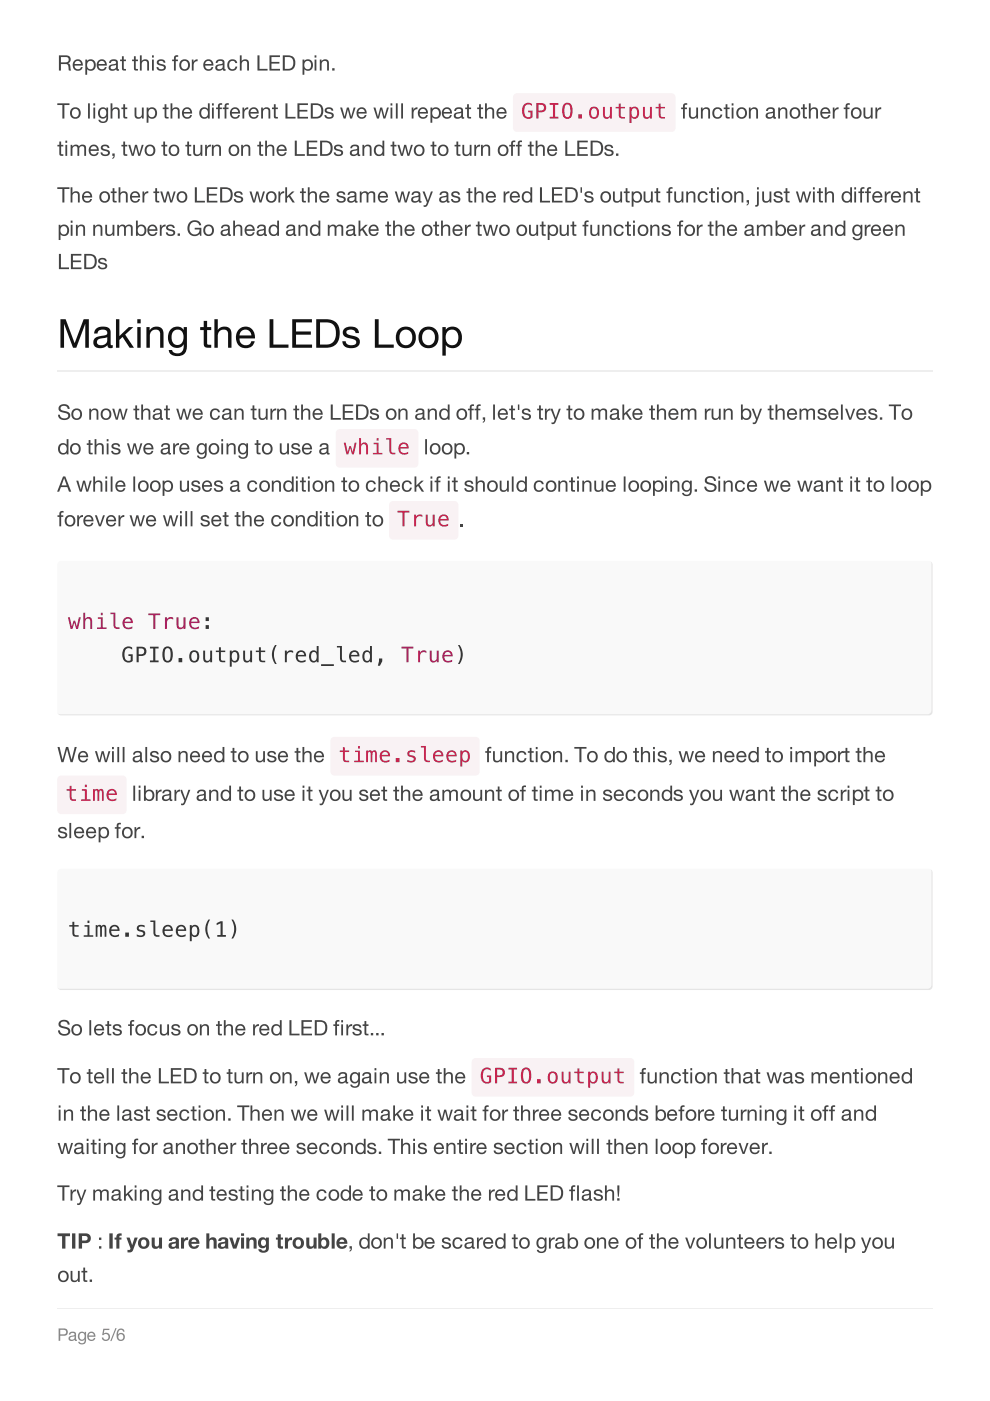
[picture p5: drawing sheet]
<svg xmlns="http://www.w3.org/2000/svg" width="210mm" height="297mm" viewBox="0 0 210 297" stroke-linecap="round" stroke-linejoin="round" font-family="sans-serif">
<path d="M12.1 276.9h185.7v.6h-185.7z" fill="#eee"/>
<path d="M12.8 281.9h.7a.49 .49 0 0 1 .5 .5 .49 .49 0 0 1-.5 .5h-.7zM12.4 281.7v2.6h.4v-1.1a1.63 1.63 0 0 0 1.4-.2 .8 .8 0 0 0 .1-.9 .8 .8 0 0 0-.7-.4zM14.8 282.6l.5-.3a.65 .65 0 0 1 .8 .6v1l.2 .1v.3h-.3l-.2-.3a.66 .66 0 0 1-.9 .3 .66 .66 0 0 1-.3-.9l.7-.2a.35 .35 0 0 0 .4-.1 .35 .35 0 0 0 0-.5 .35 .35 0 0 0-.5 0l-.3 .4h-.3zM14.9 283.6a.45 .45 0 0 0 .4 .5 .45 .45 0 0 0 .5-.5v-.3zM16.8 282.5a.91 .91 0 0 0-.2 1.4 .91 .91 0 0 0 1.3 .1 .59 .59 0 0 1-.2 .7 .59 .59 0 0 1-.8-.2h-.3a.86 .86 0 0 0 1 .5 .86 .86 0 0 0 .6-.9v-1.7h-.2v.2a.74 .74 0 0 0-1.2-.1zM17 282.7a.64 .64 0 0 1 .9 .6 .64 .64 0 0 1-.9 .6l-.2-.6zM19 282.8l.1-.1a.55 .55 0 0 1 .8 .4h-1.1zM18.7 282.6a.94 .94 0 0 0 .1 1.5 .94 .94 0 0 0 1.4-.4h-.3a.56 .56 0 0 1-.7 .3 .56 .56 0 0 1-.4-.6h1.4a.88 .88 0 0 0-.4-1 .88 .88 0 0 0-1.1 .2zM21.9 281.7l-.2 1.4h.2a.6 .6 0 0 1 1-.2 .6 .6 0 0 1-.1 .9 .6 .6 0 0 1-.9-.2h-.3a.87 .87 0 0 0 1.1 .7 .87 .87 0 0 0 .6-1.2 .87 .87 0 0 0-1.3-.4l.1-.7h1.1v-.3zM24.5 281.6l-1.1 2.7h.2l1.1-2.7zM25 281.9l-.3 .8a1.08 1.08 0 0 0 .2 1.2 1.08 1.08 0 0 0 1.1 .3 .84 .84 0 0 0 .3-1.2 .84 .84 0 0 0-1.3-.1 .65 .65 0 0 1 .2-.7 .65 .65 0 0 1 .8 0l.1 .1h.3a.78 .78 0 0 0-.5-.6 .78 .78 0 0 0-.9 .2zM25 283.4a.6 .6 0 0 1 1.2 0 .6 .6 0 0 1-1.2 0z" fill-rule="evenodd" fill="#888"/>
<g fill="#fff">
<path d="M9.9 9.9h190.1v267.3h-190.1z"/>
<path d="M12.1 9.8h185.7v267.4h-185.7z"/>
</g>
<path d="M12.1 78.7h185.7" fill="none" stroke="#eee" stroke-width=".28"/>
<g fill="#f9f9f9">
<path d="M12.4 119.2l.6-.3h183.9a.85 .85 0 0 1 .9 .9v31.1a.85 .85 0 0 1-.9 .8h-183.9a.85 .85 0 0 1-.9-.8v-31.1z" fill-rule="evenodd"/>
<path d="M12.4 184.5l.6-.3h183.9a.85 .85 0 0 1 .9 .9v24a.85 .85 0 0 1-.9 .8h-183.9a.85 .85 0 0 1-.9-.8v-24z" fill-rule="evenodd"/>
</g>
<g fill="#444">
<path d="M12.5 11.7v3.3h.4v-1.4h1.1a1.11 1.11 0 0 1 .6 1.3l.5 .1-.3-1.3-.4-.3a.87 .87 0 0 0 .6-1 .87 .87 0 0 0-1-.7zM12.9 12.1h1.1a.58 .58 0 0 1 .6 .7 .58 .58 0 0 1-.8 .4h-.9zM16 13.1a.67 .67 0 0 1 .7-.1 .67 .67 0 0 1 .5 .6h-1.4zM15.7 12.9a1.17 1.17 0 0 0 0 1.8 1.17 1.17 0 0 0 1.8-.2v-.3h-.4a.69 .69 0 0 1-.8 .5 .69 .69 0 0 1-.5-.8h1.8a1.09 1.09 0 0 0-.6-1.2 1.09 1.09 0 0 0-1.3 .2zM18.1 12.6v3.3h.4v-1.2a1.11 1.11 0 0 0 1.5 .1 1.11 1.11 0 0 0 .2-1.5 1.01 1.01 0 0 0-.7-.7 1.01 1.01 0 0 0-1 .3v-.3zM18.7 13.1a.85 .85 0 0 1 1.2 .5 .85 .85 0 0 1-.7 1.1 .93 .93 0 0 1-.7-.7 .93 .93 0 0 1 .2-.9zM21.1 13.1a.67 .67 0 0 1 .7-.1 .67 .67 0 0 1 .4 .6h-1.3zM20.8 12.9a1.17 1.17 0 0 0 0 1.8 1.17 1.17 0 0 0 1.7-.2l.1-.3h-.4a.69 .69 0 0 1-.8 .5 .69 .69 0 0 1-.5-.8h1.8a1.09 1.09 0 0 0-.6-1.2 1.09 1.09 0 0 0-1.3 .2zM23.3 12.9a1.02 1.02 0 0 1 1.7 .3v1.3l.2 .2v.3h-.4l-.2-.3a.81 .81 0 0 1-1.1 .3 .81 .81 0 0 1-.3-1.1l.8-.3a.39 .39 0 0 0 .5-.1 .39 .39 0 0 0-.1-.5 .68 .68 0 0 0-.9 .4h-.4zM23.5 14.1a.51 .51 0 0 0 .3 .6 .51 .51 0 0 0 .6-.2l.2-.7zM25.9 11.9v.7h-.4v.4h.4v1.5a.55 .55 0 0 0 .2 .5 .55 .55 0 0 0 .6 0v-.4h-.4l-.1-.2v-1.4h.5v-.4h-.5v-.7zM28.4 11.9v.7h-.4v.4h.4v1.5a.55 .55 0 0 0 .3 .5 .55 .55 0 0 0 .5 0v-.4h-.3l-.1-.2v-1.4h.4v-.4h-.4v-.7zM29.7 11.7v3.3h.3v-1.4a.6 .6 0 0 1 .5-.7 .6 .6 0 0 1 .7 .5v1.6h.4v-1.6a.84 .84 0 0 0-.6-.8 .84 .84 0 0 0-1 .4v-1.3zM32.2 11.7v.5h.4v-.5zM32.2 12.6v2.4h.4v-2.4zM33.4 12.8a.72 .72 0 0 0 0 .9 .72 .72 0 0 0 .8 .2 .39 .39 0 0 1 .5 .2 .39 .39 0 0 1-.1 .5l-.4 .1a.52 .52 0 0 1-.6-.5h-.4a1.03 1.03 0 0 0 1 .8 1.03 1.03 0 0 0 1-.7 1.42 1.42 0 0 0-1.4-.9 .39 .39 0 0 1 .1-.5 .39 .39 0 0 1 .5 .1l.3 .3h.4a.99 .99 0 0 0-1.7-.5zM37 11.8l-.1 .8h-.4v.4h.4v2h.4v-2h.4v-.4h-.4v-.4l.5-.1v-.4zM38.6 13.1a.79 .79 0 0 1 1.3 .7 .79 .79 0 0 1-1.3 .7 1.11 1.11 0 0 1 0-1.4zM38.3 12.9a1.22 1.22 0 0 0 .3 2 1.22 1.22 0 0 0 1.7-.8 1.22 1.22 0 0 0-1.2-1.5zM40.7 12.6v2.4h.4v-1.1a.78 .78 0 0 1 .8-.9v-.4l-.5 .1-.4 .4v-.5zM43.7 13.1a.67 .67 0 0 1 .7-.1 .67 .67 0 0 1 .4 .6h-1.3zM43.4 12.9a1.17 1.17 0 0 0 0 1.8 1.17 1.17 0 0 0 1.7-.2l.1-.3h-.4a.69 .69 0 0 1-.8 .5 .69 .69 0 0 1-.5-.8h1.8a1.09 1.09 0 0 0-.6-1.2 1.09 1.09 0 0 0-1.3 .2zM45.9 12.9a1.02 1.02 0 0 1 1.7 .3v1.3l.2 .2v.3h-.4l-.2-.3a.81 .81 0 0 1-1 .3 .81 .81 0 0 1-.4-1.1l.8-.3a.39 .39 0 0 0 .5-.1 .39 .39 0 0 0-.1-.5 .68 .68 0 0 0-.9 .4h-.4zM46.1 14.1a.51 .51 0 0 0 .3 .6 .51 .51 0 0 0 .6-.2l.2-.7zM48.5 12.9a1.16 1.16 0 0 0 0 1.8 1.16 1.16 0 0 0 1.7-.3l.1-.3h-.4a.7 .7 0 0 1-.9 .5 .7 .7 0 0 1-.4-.9 .67 .67 0 0 1 .5-.8 .67 .67 0 0 1 .8 .5h.4a1.04 1.04 0 0 0-.8-.8 1.04 1.04 0 0 0-1 .3zM50.9 11.7v3.3h.3v-1.4a.6 .6 0 0 1 .5-.7 .6 .6 0 0 1 .7 .5v1.6h.4v-1.6a.84 .84 0 0 0-.6-.8 .84 .84 0 0 0-1 .4v-1.3zM54.6 11.7v3.3h2.1v-.4h-1.7v-2.9zM57.1 11.7v3.3h2.3v-.4h-1.8v-1.1h1.6v-.4h-1.6v-1h1.8v-.4zM60.4 12.1h.7a1.32 1.32 0 0 1 1.1 .9 1.32 1.32 0 0 1-.4 1.4l-.5 .2h-.9zM60 11.7v3.3h1.1a1.61 1.61 0 0 0 1.5-1.7 1.61 1.61 0 0 0-1.5-1.6zM64.1 12.6v3.3h.4v-1.2a1.11 1.11 0 0 0 1.5 .1 1.11 1.11 0 0 0 .3-1.5 1.01 1.01 0 0 0-.8-.7 1.01 1.01 0 0 0-1 .3v-.3zM64.8 13.1a.85 .85 0 0 1 1.2 .5 .85 .85 0 0 1-.7 1.1 .93 .93 0 0 1-.8-.7 .93 .93 0 0 1 .3-.9zM66.7 11.7v.5h.4v-.5zM66.7 12.6v2.4h.4v-2.4zM67.8 12.6v2.4h.4v-1.4a.6 .6 0 0 1 .4-.7 .6 .6 0 0 1 .8 .5v1.6h.3v-1.6a.83 .83 0 0 0-.6-.8 .83 .83 0 0 0-.9 .4v-.4zM70.4 14.5v.5h.5v-.5z" fill-rule="evenodd"/>
<path d="M12.1 21.9v.4h1.1v2.8h.5v-2.8h1v-.4zM15.5 23.3a.79 .79 0 0 1 1.2 .7 .79 .79 0 0 1-1.2 .6 1.11 1.11 0 0 1 0-1.3zM15.1 23.1a1.22 1.22 0 0 0 .3 1.9 1.22 1.22 0 0 0 1.8-.7 1.22 1.22 0 0 0-1.2-1.6zM18.7 21.9v3.2h.4v-3.2zM19.8 21.9v.5h.4v-.5zM19.8 22.8v2.3h.4v-2.3zM21.1 23a1.16 1.16 0 0 0-.2 1.6 1.16 1.16 0 0 0 1.5 .4l.1-.3a.73 .73 0 0 1-.3 1 .73 .73 0 0 1-.9-.3h-.4a1.06 1.06 0 0 0 1.2 .7 1.06 1.06 0 0 0 .8-1.2v-2.1h-.3v.3a.94 .94 0 0 0-1.5-.1zM21.4 23.2a.84 .84 0 0 1 1.2 .4 .84 .84 0 0 1-.4 1.1 .86 .86 0 0 1-1-.4 .86 .86 0 0 1 .2-1.1zM23.4 21.9v3.2h.4v-1.3a.6 .6 0 0 1 .5-.7 .6 .6 0 0 1 .7 .5v1.5h.4v-1.5a.84 .84 0 0 0-.6-.8 .84 .84 0 0 0-1 .3v-1.2zM26.1 22.1v.7h-.4v.3h.4v1.5a.55 .55 0 0 0 .3 .6 .55 .55 0 0 0 .6-.1v-.3h-.4l-.1-.2v-1.5h.5v-.3h-.5v-.7zM28.5 22.8v1.5a.84 .84 0 0 0 .6 .9 .84 .84 0 0 0 1-.4v.3h.4v-2.3h-.4v1.3a.6 .6 0 0 1-.5 .7 .6 .6 0 0 1-.7-.4v-1.6zM31.1 22.8v3.2h.4v-1.2a1.11 1.11 0 0 0 1.4 .2 1.11 1.11 0 0 0 .3-1.5 1.01 1.01 0 0 0-.7-.7 1.01 1.01 0 0 0-1 .3v-.3zM31.7 23.2a.85 .85 0 0 1 1.2 .6 .85 .85 0 0 1-.7 1 .93 .93 0 0 1-.7-.6 .93 .93 0 0 1 .2-1zM34.9 22.1v.7h-.4v.3h.4v1.5a.55 .55 0 0 0 .3 .6 .55 .55 0 0 0 .5-.1v-.3h-.3l-.1-.2v-1.5h.4v-.3h-.4v-.7zM36.2 21.9v3.2h.3v-1.3a.6 .6 0 0 1 .5-.7 .6 .6 0 0 1 .7 .5v1.5h.4v-1.5a.84 .84 0 0 0-.6-.8 .84 .84 0 0 0-1 .3v-1.2zM39.2 23.3a.67 .67 0 0 1 .7-.2 .67 .67 0 0 1 .4 .6h-1.3zM38.9 23.1a1.17 1.17 0 0 0 0 1.7 1.17 1.17 0 0 0 1.7-.2l.1-.2h-.4a.69 .69 0 0 1-.8 .4 .69 .69 0 0 1-.5-.7h1.7a1.09 1.09 0 0 0-.5-1.2 1.09 1.09 0 0 0-1.3 .2zM42.9 23.2a.85 .85 0 0 1 1.2 .6 .85 .85 0 0 1-.7 1 .94 .94 0 0 1-.5-1.6zM42.5 23.1a1.2 1.2 0 0 0-.1 1.6 1.2 1.2 0 0 0 1.5 .3l.2-.2v.3h.4v-3.2h-.4v1.2l-.5-.3a1.06 1.06 0 0 0-1.1 .3zM44.9 21.9v.5h.4v-.5zM44.9 22.8v2.3h.4v-2.3zM46.4 22l-.2 .8h-.4v.3h.4v2h.4v-2h.4v-.3h-.4v-.5l.5-.1v-.3zM47.8 22l-.2 .8h-.4v.3h.4v2h.4v-2h.5v-.3h-.5v-.5l.5-.1v-.3zM49.3 23.3a.67 .67 0 0 1 .8-.2 .67 .67 0 0 1 .4 .6h-1.3zM49.1 23.1a1.17 1.17 0 0 0 0 1.7 1.17 1.17 0 0 0 1.7-.2l.1-.2h-.4a.69 .69 0 0 1-.8 .4 .69 .69 0 0 1-.5-.7h1.7a1.09 1.09 0 0 0-.5-1.2 1.09 1.09 0 0 0-1.3 .2zM51.4 22.8v2.3h.4v-1a.78 .78 0 0 1 .8-.9v-.5l-.5 .2-.3 .4v-.5zM53.3 23.3a.67 .67 0 0 1 .7-.2 .67 .67 0 0 1 .5 .6h-1.4zM53 23.1a1.17 1.17 0 0 0 0 1.7 1.17 1.17 0 0 0 1.8-.2v-.2h-.4a.69 .69 0 0 1-.8 .4 .69 .69 0 0 1-.5-.7h1.8a1.09 1.09 0 0 0-.6-1.2 1.09 1.09 0 0 0-1.3 .2zM55.4 22.8v2.3h.4v-1.3a.6 .6 0 0 1 .4-.7 .6 .6 0 0 1 .7 .5v1.5h.4v-1.5a.83 .83 0 0 0-.6-.9 .83 .83 0 0 0-1 .5v-.4zM58.1 22.1v.7h-.4v.3h.4v1.5a.55 .55 0 0 0 .2 .6 .55 .55 0 0 0 .6-.1v-.3h-.4l-.1-.2v-1.5h.5v-.3h-.5v-.7zM60.5 21.9v3.2h2.2v-.3h-1.7v-2.9zM63.1 21.9v3.2h2.2v-.3h-1.8v-1.1h1.7v-.4h-1.7v-1h1.8v-.4zM66.3 22.3h.7a1.32 1.32 0 0 1 1.1 .9 1.32 1.32 0 0 1-.4 1.4l-.5 .2h-.9zM65.9 21.9v3.2h1.1a1.61 1.61 0 0 0 1.6-1.6 1.61 1.61 0 0 0-1.6-1.6zM69 23a.72 .72 0 0 0 0 .8 .72 .72 0 0 0 .8 .3 .39 .39 0 0 1 .5 .2 .39 .39 0 0 1-.1 .5h-.4a.52 .52 0 0 1-.6-.4h-.4a1.03 1.03 0 0 0 1 .8 1.03 1.03 0 0 0 1-.7 1.43 1.43 0 0 0-1.4-.9 .39 .39 0 0 1 .1-.5 .39 .39 0 0 1 .5 0l.3 .4h.4a.99 .99 0 0 0-1.7-.5zM72.1 22.8l.8 2.3h.4l.4-1.8 .5 1.8h.4l.8-2.3h-.4l-.5 1.9-.5-1.9h-.5l-.4 1.9-.6-1.9zM76.2 23.3a.67 .67 0 0 1 .7-.2 .67 .67 0 0 1 .4 .6h-1.3zM75.9 23.1a1.17 1.17 0 0 0 0 1.7 1.17 1.17 0 0 0 1.7-.2l.1-.2h-.4a.69 .69 0 0 1-.8 .4 .69 .69 0 0 1-.5-.7h1.7a1.09 1.09 0 0 0-.5-1.2 1.09 1.09 0 0 0-1.3 .2zM79.2 22.8l.7 2.3h.4l.5-1.8 .5 1.8h.4l.7-2.3h-.3l-.6 1.9-.5-1.9h-.4l-.5 1.9-.5-1.9zM82.8 21.9v.5h.4v-.5zM82.8 22.8v2.3h.4v-2.3zM83.9 21.9v3.2h.4v-3.2zM85.1 21.9v3.2h.3v-3.2zM87.3 22.8v2.3h.4v-1a.78 .78 0 0 1 .8-.9v-.5l-.5 .2-.3 .4-.1-.5zM89.2 23.3a.67 .67 0 0 1 .7-.2 .67 .67 0 0 1 .4 .6h-1.3zM88.9 23.1a1.17 1.17 0 0 0 0 1.7 1.17 1.17 0 0 0 1.7-.2l.1-.2h-.4a.69 .69 0 0 1-.8 .4 .69 .69 0 0 1-.5-.7h1.7a1.09 1.09 0 0 0-.5-1.2 1.09 1.09 0 0 0-1.3 .2zM91.3 22.8v3.2h.4v-1.2a1.11 1.11 0 0 0 1.4 .2 1.11 1.11 0 0 0 .3-1.5 1.01 1.01 0 0 0-.7-.7 1.01 1.01 0 0 0-1 .3v-.3zM91.9 23.2a.85 .85 0 0 1 1.2 .6 .85 .85 0 0 1-.7 1 .93 .93 0 0 1-.8-.6 .93 .93 0 0 1 .3-1zM94.3 23.3a.67 .67 0 0 1 .7-.2 .67 .67 0 0 1 .4 .6h-1.3zM94 23.1a1.17 1.17 0 0 0 0 1.7 1.17 1.17 0 0 0 1.7-.2l.1-.2h-.4a.69 .69 0 0 1-.8 .4 .69 .69 0 0 1-.5-.7h1.7a1.09 1.09 0 0 0-.5-1.2 1.09 1.09 0 0 0-1.3 .2zM96.5 23a1.02 1.02 0 0 1 1.7 .4v1.3l.2 .1v.3l-.4 .1-.2-.4a.81 .81 0 0 1-1.1 .4 .81 .81 0 0 1-.3-1.1l.8-.3a.39 .39 0 0 0 .5-.1 .39 .39 0 0 0-.1-.5 .68 .68 0 0 0-.9 .3h-.4zM96.7 24.3a.51 .51 0 0 0 .3 .6 .51 .51 0 0 0 .6-.2l.2-.8zM99 22.1v.7h-.4v.3h.4v1.5a.55 .55 0 0 0 .3 .6 .55 .55 0 0 0 .6-.1v-.3h-.4l-.1-.2v-1.5h.5v-.3h-.5v-.7zM101.6 22.1v.7h-.4v.3h.4v1.5a.55 .55 0 0 0 .2 .6 .55 .55 0 0 0 .6-.1v-.3h-.3l-.1-.2v-1.5h.4v-.3h-.4v-.7zM102.8 21.9v3.2h.4v-1.3a.6 .6 0 0 1 .5-.7 .6 .6 0 0 1 .7 .5v1.5h.4v-1.5a.84 .84 0 0 0-.6-.8 .84 .84 0 0 0-1 .3v-1.2zM105.9 23.3a.67 .67 0 0 1 .7-.2 .67 .67 0 0 1 .4 .6h-1.3zM105.6 23.1a1.17 1.17 0 0 0 0 1.7 1.17 1.17 0 0 0 1.7-.2l.1-.2h-.4a.69 .69 0 0 1-.8 .4 .69 .69 0 0 1-.5-.7h1.7a1.09 1.09 0 0 0-.5-1.2 1.09 1.09 0 0 0-1.3 .2z" fill-rule="evenodd"/>
</g>
<path d="M109 20l.6-.2h32.8a.85 .85 0 0 1 .8 .8v6.5a.85 .85 0 0 1-.8 .9h-32.8a.85 .85 0 0 1-.8-.9v-6.5z" fill-rule="evenodd" fill="#f9f2f4"/>
<path d="M111.2 22l.5-.2h.7l.4 .2v.5a.92 .92 0 0 0-1.1-.3 .92 .92 0 0 0-.5 1 1.18 1.18 0 0 0 .9 1.6l.4-.1v-.9h-.5v-.4h.9v1.5a1.36 1.36 0 0 1-1.6 .1 1.36 1.36 0 0 1-.6-1.5l.1-.7zM114.2 22.2v1.2h.5a.62 .62 0 0 0 .6-.6 .62 .62 0 0 0-.6-.6zM113.7 21.8a1.94 1.94 0 0 1 2 .5 1 1 0 0 1 0 1.1 1 1 0 0 1-1 .4h-.5v1.3h-.5zM116.6 21.8h1.8v.4h-.7v2.6h.7v.3h-1.8v-.3h.6v-2.6h-.6zM119.9 22.3a2.47 2.47 0 0 0 .2 2.5h.2a1.27 1.27 0 0 0 .6-1.6 .69 .69 0 0 0-.1-.9 .69 .69 0 0 0-.9 0zM119.6 22a1.1 1.1 0 0 1 1.3-.1 1.1 1.1 0 0 1 .5 1.2 1.56 1.56 0 0 1-1.1 2.1 1.3 1.3 0 0 1-1.1-1.7l.1-1.1zM122.6 24.2h.8v.9h-.8zM125.6 23.1a1.11 1.11 0 0 0 .3 1.8 1.04 1.04 0 0 0 .7-1 1.04 1.04 0 0 0-.7-1zM125.2 22.9a1.13 1.13 0 0 1 1.4-.1 1.13 1.13 0 0 1 .4 1.4 1.06 1.06 0 0 1-1.2 1 1.06 1.06 0 0 1-.9-1.3zM127.8 22.7h.4v1.5a.56 .56 0 0 0 .7 .6 .56 .56 0 0 0 .4-.7v-1.4h.4v2.4h-.4v-.3a.8 .8 0 0 1-1 .3 .8 .8 0 0 1-.5-.9zM131.2 22h.4v.7h.9v.3h-.9v1.6l.2 .2h.7v.3h-.8l-.4-.3-.1-1.8h-.7v-.3h.7zM133.5 22.7h.4v.3a.94 .94 0 0 1 1.2-.3 .94 .94 0 0 1 .4 1.2 .95 .95 0 0 1-.4 1.1 .95 .95 0 0 1-1.2-.2v1.3h-.4zM134.2 23.1a1.13 1.13 0 0 0 .3 1.8 1.06 1.06 0 0 0 .6-1 1.06 1.06 0 0 0-.6-1zM136.3 22.7h.4v1.5a.56 .56 0 0 0 .7 .6 .56 .56 0 0 0 .4-.7v-1.4h.4v2.4h-.4v-.3a.8 .8 0 0 1-1 .3 .8 .8 0 0 1-.5-.9zM139.7 22h.4v.7h.9v.3h-.9v1.6l.2 .2h.7v.3h-.8l-.5-.3v-1.8h-.7v-.3h.7z" fill-rule="evenodd" fill="#c7254e"/>
<g fill="#444">
<path d="M145 22l-.2 .8h-.4v.3h.4v2h.4v-2h.4v-.3h-.4v-.5l.5-.1v-.3zM146.1 22.8v1.5a.84 .84 0 0 0 .6 .9 .84 .84 0 0 0 .9-.4v.3h.4v-2.3h-.4v1.3a.6 .6 0 0 1-.4 .7 .6 .6 0 0 1-.7-.4v-1.6zM148.6 22.8v2.3h.4v-1.3a.6 .6 0 0 1 .5-.7 .6 .6 0 0 1 .7 .5v1.5h.3v-1.5a.83 .83 0 0 0-.6-.9 .83 .83 0 0 0-.9 .5v-.4zM151.3 23.1a1.16 1.16 0 0 0 .1 1.8 1.16 1.16 0 0 0 1.7-.4l.1-.2h-.4a.7 .7 0 0 1-1 .5 .7 .7 0 0 1-.4-1 .67 .67 0 0 1 .6-.7 .67 .67 0 0 1 .7 .4h.4a1.04 1.04 0 0 0-.7-.8 1.04 1.04 0 0 0-1.1 .4zM153.8 22.1v.7h-.4v.3h.4v1.5a.55 .55 0 0 0 .3 .6 .55 .55 0 0 0 .6-.1v-.3h-.4l-.1-.2v-1.5h.5v-.3h-.5v-.7zM155.1 21.9v.5h.4v-.5zM155.1 22.8v2.3h.4v-2.3zM156.7 23.3a.79 .79 0 0 1 1.3 .7 .79 .79 0 0 1-1.3 .6 1.11 1.11 0 0 1 0-1.3zM156.4 23.1a1.22 1.22 0 0 0 .3 1.9 1.22 1.22 0 0 0 1.7-.7 1.22 1.22 0 0 0-1.2-1.6zM158.8 22.8v2.3h.4v-1.3a.6 .6 0 0 1 .4-.7 .6 .6 0 0 1 .7 .5v1.5h.4v-1.5a.83 .83 0 0 0-.6-.9 .83 .83 0 0 0-1 .5v-.4zM162.6 23a1.02 1.02 0 0 1 1.7 .4v1.3l.2 .1v.3l-.4 .1-.2-.4a.81 .81 0 0 1-1.1 .4 .81 .81 0 0 1-.3-1.1l.8-.3a.39 .39 0 0 0 .5-.1 .39 .39 0 0 0-.1-.5 .68 .68 0 0 0-.9 .3h-.4zM162.8 24.3a.51 .51 0 0 0 .3 .6 .51 .51 0 0 0 .6-.2l.2-.8zM165 22.8v2.3h.4v-1.3a.6 .6 0 0 1 .4-.7 .6 .6 0 0 1 .7 .5v1.5h.4v-1.5a.83 .83 0 0 0-.6-.9 .83 .83 0 0 0-.9 .5v-.4zM168 23.3a.79 .79 0 0 1 1.3 .7 .79 .79 0 0 1-1.3 .6 1.11 1.11 0 0 1 0-1.3zM167.7 23.1a1.22 1.22 0 0 0 .3 1.9 1.22 1.22 0 0 0 1.7-.7 1.22 1.22 0 0 0-1.2-1.6zM170.2 22.1v.7h-.4v.3h.4v1.5a.55 .55 0 0 0 .3 .6 .55 .55 0 0 0 .6-.1v-.3h-.4l-.1-.2v-1.5h.5v-.3h-.5v-.7zM171.5 21.9v3.2h.4v-1.3a.6 .6 0 0 1 .4-.7 .6 .6 0 0 1 .7 .5v1.5h.4v-1.5a.84 .84 0 0 0-.6-.8 .84 .84 0 0 0-.9 .3v-1.2zM174.5 23.3a.67 .67 0 0 1 .7-.2 .67 .67 0 0 1 .5 .6h-1.4zM174.2 23.1a1.17 1.17 0 0 0 0 1.7 1.17 1.17 0 0 0 1.8-.2v-.2h-.3a.69 .69 0 0 1-.9 .4 .69 .69 0 0 1-.5-.7h1.8a1.09 1.09 0 0 0-.6-1.2 1.09 1.09 0 0 0-1.3 .2zM176.6 22.8v2.3h.4v-1a.78 .78 0 0 1 .8-.9v-.5l-.5 .2-.4 .4v-.5zM179.4 22l-.1 .8h-.4v.3h.4v2h.4v-2h.4v-.3h-.4v-.5l.5-.1v-.3zM181 23.3a.79 .79 0 0 1 1.3 .7 .79 .79 0 0 1-1.3 .6 1.11 1.11 0 0 1 0-1.3zM180.7 23.1a1.22 1.22 0 0 0 .3 1.9 1.22 1.22 0 0 0 1.7-.7 1.22 1.22 0 0 0-1.2-1.6zM183.1 22.8v1.5a.84 .84 0 0 0 .6 .9 .84 .84 0 0 0 1-.4v.3h.3v-2.3h-.4v1.3a.6 .6 0 0 1-.4 .7 .6 .6 0 0 1-.7-.4v-1.6zM185.6 22.8v2.3h.4v-1a.78 .78 0 0 1 .8-.9v-.5l-.5 .2-.3 .4v-.5z" fill-rule="evenodd"/>
<path d="M12.6 30v.7h-.4v.3h.4v1.5a.55 .55 0 0 0 .2 .6 .55 .55 0 0 0 .6-.1v-.3h-.3l-.1-.2v-1.5h.4v-.3h-.4v-.7zM13.9 29.8v.5h.3v-.5zM13.9 30.7v2.3h.3v-2.3zM15 30.7v2.3h.4v-1.4a.53 .53 0 0 1 .4-.6 .53 .53 0 0 1 .6 .5v1.5h.4v-1.4a.54 .54 0 0 1 .5-.6 .54 .54 0 0 1 .6 .5v1.5h.3v-1.7a.8 .8 0 0 0-.6-.7 .8 .8 0 0 0-.9 .5 .82 .82 0 0 0-1.4 0v-.4zM19.4 31.2a.67 .67 0 0 1 .7-.2 .67 .67 0 0 1 .4 .7h-1.3zM19.1 31a1.17 1.17 0 0 0 0 1.7 1.17 1.17 0 0 0 1.7-.2l.1-.2h-.4a.69 .69 0 0 1-.8 .4 .69 .69 0 0 1-.5-.7h1.8a1.09 1.09 0 0 0-.6-1.2 1.09 1.09 0 0 0-1.3 .2zM21.5 30.9a.72 .72 0 0 0 0 .8 .72 .72 0 0 0 .8 .3 .39 .39 0 0 1 .5 .2 .39 .39 0 0 1-.1 .5l-.4 .1a.52 .52 0 0 1-.6-.5h-.4a1.03 1.03 0 0 0 1 .8 1.03 1.03 0 0 0 1-.7 1.43 1.43 0 0 0-1.4-.9 .39 .39 0 0 1 .1-.5 .39 .39 0 0 1 .5 0l.3 .4h.4a.99 .99 0 0 0-1.7-.5zM23.8 32.5v.5l.3 .1-.3 .6 .5-.4v-.8zM26.1 30v.7h-.4v.3h.4v1.5a.55 .55 0 0 0 .3 .6 .55 .55 0 0 0 .6-.1v-.3h-.4l-.1-.2v-1.5h.5v-.3h-.5v-.7zM27.2 30.7l.7 2.3h.5l.4-1.8 .5 1.8h.4l.8-2.3h-.4l-.6 1.9-.5-1.9h-.4l-.4 1.9-.6-1.9zM31.3 31.2a.79 .79 0 0 1 1.2 .7 .79 .79 0 0 1-1.2 .6 1.11 1.11 0 0 1 0-1.3zM31 31a1.22 1.22 0 0 0 .2 1.9 1.22 1.22 0 0 0 1.8-.7 1.22 1.22 0 0 0-1.2-1.5zM34.6 30v.7h-.4v.3h.4v1.5a.55 .55 0 0 0 .3 .6 .55 .55 0 0 0 .6-.1v-.3h-.4l-.1-.2v-1.5h.5v-.3h-.5v-.7zM36.4 31.2a.79 .79 0 0 1 1.2 .7 .79 .79 0 0 1-1.2 .6 1.11 1.11 0 0 1 0-1.3zM36 31a1.22 1.22 0 0 0 .3 1.9 1.22 1.22 0 0 0 1.8-.7 1.22 1.22 0 0 0-1.2-1.5zM39.7 30v.7h-.4v.3h.4v1.5a.55 .55 0 0 0 .3 .6 .55 .55 0 0 0 .5-.1v-.3h-.3l-.1-.2v-1.5h.4v-.3h-.4v-.7zM41 30.7v1.5a.84 .84 0 0 0 .6 .9 .84 .84 0 0 0 .9-.4v.3h.4v-2.3h-.4v1.3a.6 .6 0 0 1-.4 .7 .6 .6 0 0 1-.8-.4v-1.6zM43.5 30.7v2.3h.4v-1a.78 .78 0 0 1 .8-.9v-.4l-.5 .1-.3 .4v-.5zM44.9 30.7v2.3h.4v-1.3a.6 .6 0 0 1 .5-.7 .6 .6 0 0 1 .7 .5v1.5h.4v-1.5a.83 .83 0 0 0-.7-.9 .83 .83 0 0 0-.9 .5v-.4zM49.1 31.2a.79 .79 0 0 1 1.2 .7 .79 .79 0 0 1-1.2 .6 1.11 1.11 0 0 1 0-1.3zM48.8 31a1.22 1.22 0 0 0 .2 1.9 1.22 1.22 0 0 0 1.8-.7 1.22 1.22 0 0 0-1.2-1.5zM51.1 30.7v2.3h.4v-1.3a.6 .6 0 0 1 .5-.7 .6 .6 0 0 1 .7 .5v1.5h.4v-1.5a.83 .83 0 0 0-.6-.9 .83 .83 0 0 0-1 .5v-.4zM55 30v.7h-.4v.3h.4v1.5a.55 .55 0 0 0 .2 .6 .55 .55 0 0 0 .6-.1v-.3h-.4l-.1-.2v-1.5h.5v-.3h-.5v-.7zM56.2 29.8v3.2h.4v-1.3a.6 .6 0 0 1 .5-.7 .6 .6 0 0 1 .7 .5v1.5h.4v-1.5a.84 .84 0 0 0-.6-.8 .84 .84 0 0 0-1 .4v-1.3zM59.2 31.2a.67 .67 0 0 1 .8-.2 .67 .67 0 0 1 .4 .7h-1.4zM58.9 31a1.17 1.17 0 0 0 0 1.7 1.17 1.17 0 0 0 1.8-.2l.1-.2h-.4a.69 .69 0 0 1-.8 .4 .69 .69 0 0 1-.6-.7h1.8a1.09 1.09 0 0 0-.6-1.2 1.09 1.09 0 0 0-1.3 .2zM62.5 29.8v3.2h2.1v-.3h-1.7v-2.9zM65 29.8v3.2h2.3v-.3h-1.8v-1.1h1.6v-.4h-1.6v-1h1.8v-.4zM68.3 30.2h.7a1.32 1.32 0 0 1 1.1 .9 1.32 1.32 0 0 1-.4 1.4l-.5 .2h-.9zM67.9 29.8v3.2h1.1a1.61 1.61 0 0 0 1.5-1.6 1.61 1.61 0 0 0-1.5-1.6zM71 30.9a.72 .72 0 0 0 0 .8 .72 .72 0 0 0 .8 .3 .39 .39 0 0 1 .5 .2 .39 .39 0 0 1-.2 .5l-.3 .1a.52 .52 0 0 1-.7-.5h-.3a1.03 1.03 0 0 0 .9 .8 1.03 1.03 0 0 0 1-.7 1.43 1.43 0 0 0-1.3-.9 .39 .39 0 0 1 .1-.5 .39 .39 0 0 1 .5 0l.3 .4h.3a.99 .99 0 0 0-1.6-.5zM74.5 30.9a1.02 1.02 0 0 1 1.6 .4v1.3l.3 .1v.3l-.4 .1-.2-.4a.81 .81 0 0 1-1.1 .4 .81 .81 0 0 1-.4-1.1l.8-.3a.39 .39 0 0 0 .6-.1 .39 .39 0 0 0-.1-.5 .68 .68 0 0 0-.9 .3h-.4zM74.6 32.2a.51 .51 0 0 0 .3 .6 .51 .51 0 0 0 .7-.2l.1-.8zM76.8 30.7v2.3h.4v-1.3a.6 .6 0 0 1 .5-.7 .6 .6 0 0 1 .7 .5v1.5h.4v-1.5a.83 .83 0 0 0-.6-.9 .83 .83 0 0 0-1 .5v-.4zM79.9 31.2a.85 .85 0 0 1 1.2 .5 .85 .85 0 0 1-.7 1.1 .94 .94 0 0 1-.5-1.6zM79.5 31a1.2 1.2 0 0 0-.1 1.6 1.2 1.2 0 0 0 1.6 .3l.1-.2v.3h.4v-3.2h-.4v1.2l-.5-.3a1.06 1.06 0 0 0-1.1 .3zM83.2 30v.7h-.4v.3h.4v1.5a.55 .55 0 0 0 .3 .6 .55 .55 0 0 0 .6-.1v-.3h-.4l-.1-.2v-1.5h.5v-.3h-.5v-.7zM84.3 30.7l.7 2.3h.4l.5-1.8 .5 1.8h.4l.7-2.3h-.4l-.5 1.9-.5-1.9h-.4l-.5 1.9-.5-1.9zM88.4 31.2a.79 .79 0 0 1 1.2 .7 .79 .79 0 0 1-1.2 .6 1.11 1.11 0 0 1 0-1.3zM88 31a1.22 1.22 0 0 0 .3 1.9 1.22 1.22 0 0 0 1.8-.7 1.22 1.22 0 0 0-1.2-1.5zM91.7 30v.7h-.4v.3h.4v1.5a.55 .55 0 0 0 .2 .6 .55 .55 0 0 0 .6-.1v-.3h-.3l-.1-.2v-1.5h.4v-.3h-.4v-.7zM93.4 31.2a.79 .79 0 0 1 1.3 .7 .79 .79 0 0 1-1.3 .6 1.11 1.11 0 0 1 0-1.3zM93.1 31a1.22 1.22 0 0 0 .3 1.9 1.22 1.22 0 0 0 1.8-.7 1.22 1.22 0 0 0-1.2-1.5zM96.8 30v.7h-.4v.3h.4v1.5a.55 .55 0 0 0 .2 .6 .55 .55 0 0 0 .6-.1v-.3h-.4v-.2v-1.5h.4v-.3h-.4v-.7zM98 30.7v1.5a.84 .84 0 0 0 .7 .9 .84 .84 0 0 0 .9-.4v.3h.4v-2.3h-.4v1.3a.6 .6 0 0 1-.5 .7 .6 .6 0 0 1-.7-.4v-1.6zM100.6 30.7v2.3h.3v-1a.78 .78 0 0 1 .9-.9v-.4l-.5 .1-.4 .4v-.5zM102 30.7v2.3h.4v-1.3a.6 .6 0 0 1 .4-.7 .6 .6 0 0 1 .7 .5v1.5h.4v-1.5a.83 .83 0 0 0-.6-.9 .83 .83 0 0 0-.9 .5v-.4zM106.2 31.2a.79 .79 0 0 1 1.2 .7 .79 .79 0 0 1-1.2 .6 1.11 1.11 0 0 1 0-1.3zM105.8 31a1.22 1.22 0 0 0 .3 1.9 1.22 1.22 0 0 0 1.8-.7 1.22 1.22 0 0 0-1.2-1.5zM108.5 29.9l-.1 .8h-.4v.3h.4v2h.3v-2h.5v-.3h-.5l.1-.4 .5-.1v-.4zM109.9 29.9l-.1 .8h-.4v.3h.4v2h.4v-2h.4v-.3h-.4v-.4l.5-.1v-.4zM112.3 30v.7h-.4v.3h.4v1.5a.55 .55 0 0 0 .3 .6 .55 .55 0 0 0 .6-.1v-.3h-.4l-.1-.2v-1.5h.5v-.3h-.5v-.7zM113.6 29.8v3.2h.4v-1.3a.6 .6 0 0 1 .4-.7 .6 .6 0 0 1 .7 .5v1.5h.4v-1.5a.84 .84 0 0 0-.6-.8 .84 .84 0 0 0-.9 .4v-1.3zM116.6 31.2a.67 .67 0 0 1 .7-.2 .67 .67 0 0 1 .4 .7h-1.3zM116.3 31a1.17 1.17 0 0 0 0 1.7 1.17 1.17 0 0 0 1.7-.2l.1-.2h-.4a.69 .69 0 0 1-.8 .4 .69 .69 0 0 1-.5-.7h1.7a1.09 1.09 0 0 0-.5-1.2 1.09 1.09 0 0 0-1.3 .2zM119.9 29.8v3.2h2.1v-.3h-1.7v-2.9zM122.4 29.8v3.2h2.2v-.3h-1.8v-1.1h1.7v-.4h-1.7v-1h1.8v-.4zM125.7 30.2h.7a1.32 1.32 0 0 1 1 .9 1.32 1.32 0 0 1-.4 1.4l-.5 .2h-.8zM125.2 29.8v3.2h1.1a1.61 1.61 0 0 0 1.6-1.6 1.61 1.61 0 0 0-1.6-1.6zM128.3 30.9a.72 .72 0 0 0 0 .8 .72 .72 0 0 0 .8 .3 .39 .39 0 0 1 .5 .2 .39 .39 0 0 1-.1 .5l-.4 .1a.52 .52 0 0 1-.6-.5h-.4a1.03 1.03 0 0 0 1 .8 1.03 1.03 0 0 0 1-.7 1.42 1.42 0 0 0-1.4-.9 .39 .39 0 0 1 .1-.5 .39 .39 0 0 1 .5 0l.3 .4h.4a.99 .99 0 0 0-1.7-.5zM130.6 32.5v.5h.5v-.5z" fill-rule="evenodd"/>
<path d="M12.1 39.7v.4h1.1v2.8h.5v-2.8h1v-.4zM15 39.7v3.2h.4v-1.3a.6 .6 0 0 1 .4-.7 .6 .6 0 0 1 .7 .5v1.5h.4v-1.5a.84 .84 0 0 0-.6-.8 .84 .84 0 0 0-.9 .3v-1.2zM18 41.1a.67 .67 0 0 1 .7-.2 .67 .67 0 0 1 .4 .6h-1.3zM17.7 40.9a1.17 1.17 0 0 0 0 1.7 1.17 1.17 0 0 0 1.7-.2l.1-.2h-.4a.69 .69 0 0 1-.8 .4 .69 .69 0 0 1-.5-.7h1.7a1.09 1.09 0 0 0-.5-1.2 1.09 1.09 0 0 0-1.3 .2zM21.7 41.1a.79 .79 0 0 1 1.2 .7 .79 .79 0 0 1-1.2 .6 1.11 1.11 0 0 1 0-1.3zM21.3 40.9a1.22 1.22 0 0 0 .3 1.9 1.22 1.22 0 0 0 1.8-.7 1.22 1.22 0 0 0-1.2-1.6zM23.9 39.9v.7h-.4v.3h.4v1.5a.55 .55 0 0 0 .2 .6 .55 .55 0 0 0 .6-.1v-.3h-.3l-.1-.2v-1.5h.4v-.3h-.4v-.7zM25.1 39.7v3.2h.4v-1.3a.6 .6 0 0 1 .5-.7 .6 .6 0 0 1 .7 .5v1.5h.4v-1.5a.84 .84 0 0 0-.6-.8 .84 .84 0 0 0-1 .3v-1.2zM28.2 41.1a.67 .67 0 0 1 .7-.2 .67 .67 0 0 1 .4 .6h-1.3zM27.9 40.9a1.17 1.17 0 0 0 0 1.7 1.17 1.17 0 0 0 1.7-.2l.1-.2h-.4a.69 .69 0 0 1-.8 .4 .69 .69 0 0 1-.5-.7h1.7a1.09 1.09 0 0 0-.5-1.2 1.09 1.09 0 0 0-1.3 .2zM30.2 40.6v2.3h.4v-1a.78 .78 0 0 1 .8-.9v-.5l-.5 .2-.3 .4v-.5zM32.9 39.9v.7h-.4v.3h.4v1.5a.55 .55 0 0 0 .3 .6 .55 .55 0 0 0 .6-.1v-.3h-.4l-.1-.2v-1.5h.5v-.3h-.5v-.7zM34 40.6l.7 2.3h.4l.5-1.8 .5 1.8h.4l.7-2.3h-.4l-.5 1.9-.5-1.9h-.4l-.5 1.9-.5-1.9zM38.1 41.1a.79 .79 0 0 1 1.2 .7 .79 .79 0 0 1-1.2 .6 1.11 1.11 0 0 1 0-1.3zM37.7 40.9a1.22 1.22 0 0 0 .3 1.9 1.22 1.22 0 0 0 1.8-.7 1.22 1.22 0 0 0-1.2-1.6zM41.3 39.7v3.2h2.1v-.3h-1.7v-2.9zM43.9 39.7v3.2h2.2v-.3h-1.8v-1.1h1.7v-.4h-1.7v-1h1.8v-.4zM47.1 40.1h.7a1.32 1.32 0 0 1 1.1 .9 1.32 1.32 0 0 1-.4 1.4l-.5 .2h-.9zM46.7 39.7v3.2h1.1a1.61 1.61 0 0 0 1.6-1.6 1.61 1.61 0 0 0-1.6-1.6zM49.8 40.8a.72 .72 0 0 0 0 .8 .72 .72 0 0 0 .8 .3 .39 .39 0 0 1 .5 .2 .39 .39 0 0 1-.1 .5h-.4a.52 .52 0 0 1-.6-.4h-.4a1.03 1.03 0 0 0 .9 .8 1.03 1.03 0 0 0 1.1-.7 1.43 1.43 0 0 0-1.4-.9 .39 .39 0 0 1 .1-.5 .39 .39 0 0 1 .5 0l.3 .4h.4a.99 .99 0 0 0-1.7-.5zM52.9 40.6l.8 2.3h.4l.4-1.8 .5 1.8h.4l.8-2.3h-.4l-.5 1.9-.5-1.9h-.5l-.4 1.9-.6-1.9zM57 41.1a.79 .79 0 0 1 1.2 .7 .79 .79 0 0 1-1.2 .6 1.11 1.11 0 0 1 0-1.3zM56.7 40.9a1.22 1.22 0 0 0 .2 1.9 1.22 1.22 0 0 0 1.8-.7 1.22 1.22 0 0 0-1.2-1.6zM59 40.6v2.3h.4v-1a.78 .78 0 0 1 .9-.9v-.5l-.6 .2-.3 .4v-.5zM60.5 39.7v3.2h.4v-.9l.3-.3 .8 1.2h.5l-1-1.5 .9-.8h-.5l-1 1v-1.9zM64 39.9v.7h-.4v.3h.4v1.5a.55 .55 0 0 0 .3 .6 .55 .55 0 0 0 .5-.1v-.3h-.3l-.1-.2v-1.5h.4v-.3h-.4v-.7zM65.3 39.7v3.2h.3v-1.3a.6 .6 0 0 1 .5-.7 .6 .6 0 0 1 .7 .5v1.5h.4v-1.5a.84 .84 0 0 0-.6-.8 .84 .84 0 0 0-1 .3v-1.2zM68.3 41.1a.67 .67 0 0 1 .7-.2 .67 .67 0 0 1 .4 .6h-1.3zM68 40.9a1.17 1.17 0 0 0 0 1.7 1.17 1.17 0 0 0 1.7-.2l.1-.2h-.4a.69 .69 0 0 1-.8 .4 .69 .69 0 0 1-.5-.7h1.7a1.09 1.09 0 0 0-.5-1.2 1.09 1.09 0 0 0-1.3 .2zM71.5 40.8a.72 .72 0 0 0 0 .8 .72 .72 0 0 0 .8 .3 .39 .39 0 0 1 .5 .2 .39 .39 0 0 1-.1 .5h-.4a.52 .52 0 0 1-.6-.4h-.4a1.03 1.03 0 0 0 1 .8 1.03 1.03 0 0 0 1-.7 1.43 1.43 0 0 0-1.4-.9 .39 .39 0 0 1 .1-.5 .39 .39 0 0 1 .6 0l.2 .4h.4a.99 .99 0 0 0-1.7-.5zM73.9 40.8a1.02 1.02 0 0 1 1.7 .4v1.3l.2 .1v.3l-.4 .1-.2-.4a.81 .81 0 0 1-1.1 .4 .81 .81 0 0 1-.3-1.1l.8-.3a.39 .39 0 0 0 .5-.1 .39 .39 0 0 0-.1-.5 .68 .68 0 0 0-.9 .3h-.4zM74.1 42.1a.51 .51 0 0 0 .3 .6 .51 .51 0 0 0 .6-.2l.2-.8zM76.3 40.6v2.3h.4v-1.4a.53 .53 0 0 1 .5-.6 .53 .53 0 0 1 .5 .5v1.5h.4v-1.4a.54 .54 0 0 1 .5-.6 .54 .54 0 0 1 .6 .5v1.5h.4v-1.7a.8 .8 0 0 0-.7-.7 .8 .8 0 0 0-.9 .4 .82 .82 0 0 0-1.4 0v-.3zM80.7 41.1a.67 .67 0 0 1 .7-.2 .67 .67 0 0 1 .5 .6h-1.4zM80.4 40.9a1.17 1.17 0 0 0 0 1.7 1.17 1.17 0 0 0 1.8-.2v-.2h-.3a.69 .69 0 0 1-.9 .4 .69 .69 0 0 1-.5-.7h1.8a1.09 1.09 0 0 0-.6-1.2 1.09 1.09 0 0 0-1.3 .2zM83.7 40.6l.7 2.3h.5l.4-1.8 .5 1.8h.4l.8-2.3h-.4l-.6 1.9-.4-1.9h-.5l-.4 1.9-.6-1.9zM87.4 40.8a1.02 1.02 0 0 1 1.7 .4v1.3l.3 .1v.3l-.4 .1-.2-.4a.81 .81 0 0 1-1.1 .4 .81 .81 0 0 1-.4-1.1l.8-.3a.39 .39 0 0 0 .6-.1 .39 .39 0 0 0-.1-.5 .68 .68 0 0 0-1 .3h-.3zM87.6 42.1a.51 .51 0 0 0 .3 .6 .51 .51 0 0 0 .7-.2l.1-.8zM89.6 40.6h.4l.7 1.9 .7-1.9h.4l-1 2.6a.69 .69 0 0 1-1 .6v-.3h.4l.3-.6zM93.4 40.8a1.02 1.02 0 0 1 1.7 .4v1.3l.2 .1v.3l-.4 .1-.2-.4a.81 .81 0 0 1-1.1 .4 .81 .81 0 0 1-.3-1.1l.8-.3a.39 .39 0 0 0 .5-.1 .39 .39 0 0 0-.1-.5 .68 .68 0 0 0-.9 .3h-.4zM93.6 42.1a.51 .51 0 0 0 .3 .6 .51 .51 0 0 0 .6-.2l.2-.8zM95.8 40.8a.72 .72 0 0 0 0 .8 .72 .72 0 0 0 .8 .3 .39 .39 0 0 1 .5 .2 .39 .39 0 0 1-.1 .5h-.4a.52 .52 0 0 1-.6-.4h-.4a1.03 1.03 0 0 0 1 .8 1.03 1.03 0 0 0 1-.7 1.43 1.43 0 0 0-1.4-.9 .39 .39 0 0 1 .1-.5 .39 .39 0 0 1 .6 0l.2 .4h.4a.99 .99 0 0 0-1.7-.5zM99.3 39.9v.7h-.4v.3h.4v1.5a.55 .55 0 0 0 .3 .6 .55 .55 0 0 0 .6-.1v-.3h-.4l-.1-.2v-1.5h.5v-.3h-.5v-.7zM100.6 39.7v3.2h.4v-1.3a.6 .6 0 0 1 .4-.7 .6 .6 0 0 1 .7 .5v1.5h.4v-1.5a.84 .84 0 0 0-.6-.8 .84 .84 0 0 0-.9 .3v-1.2zM103.6 41.1a.67 .67 0 0 1 .7-.2 .67 .67 0 0 1 .4 .6h-1.3zM103.3 40.9a1.17 1.17 0 0 0 0 1.7 1.17 1.17 0 0 0 1.7-.2l.1-.2h-.4a.69 .69 0 0 1-.8 .4 .69 .69 0 0 1-.5-.7h1.8a1.09 1.09 0 0 0-.6-1.2 1.09 1.09 0 0 0-1.3 .2zM106.8 40.6v2.3h.4v-1a.78 .78 0 0 1 .8-.9v-.5l-.5 .2-.3 .4-.1-.5zM108.7 41.1a.67 .67 0 0 1 .7-.2 .67 .67 0 0 1 .4 .6h-1.3zM108.4 40.9a1.17 1.17 0 0 0 0 1.7 1.17 1.17 0 0 0 1.7-.2l.1-.2h-.4a.69 .69 0 0 1-.8 .4 .69 .69 0 0 1-.5-.7h1.7a1.09 1.09 0 0 0-.5-1.2 1.09 1.09 0 0 0-1.3 .2zM111.3 41a.85 .85 0 0 1 1.2 .6 .85 .85 0 0 1-.7 1 .94 .94 0 0 1-.5-1.6zM110.9 40.9a1.2 1.2 0 0 0-.1 1.6 1.2 1.2 0 0 0 1.5 .3l.2-.2v.3h.3v-3.2h-.3v1.2l-.5-.3a1.06 1.06 0 0 0-1.1 .3zM114.5 39.7v3.2h2.1v-.3h-1.7v-2.9zM117 39.7v3.2h2.3v-.3h-1.8v-1.1h1.6v-.4h-1.6v-1h1.8v-.4zM120.3 40.1h.7a1.32 1.32 0 0 1 1.1 .9 1.32 1.32 0 0 1-.4 1.4l-.5 .2h-.9zM119.9 39.7v3.2h1.1a1.61 1.61 0 0 0 1.5-1.6 1.61 1.61 0 0 0-1.5-1.6zM123.1 39.7v1.2h.3v-1.2zM124.1 40.8a.72 .72 0 0 0 0 .8 .72 .72 0 0 0 .8 .3 .39 .39 0 0 1 .5 .2 .39 .39 0 0 1-.1 .5h-.4a.52 .52 0 0 1-.6-.4h-.4a1.03 1.03 0 0 0 1 .8 1.03 1.03 0 0 0 1-.7 1.43 1.43 0 0 0-1.4-.9 .39 .39 0 0 1 .1-.5 .39 .39 0 0 1 .5 0l.3 .4h.4a.99 .99 0 0 0-1.7-.5zM127.9 41.1a.79 .79 0 0 1 1.3 .7 .79 .79 0 0 1-1.3 .6 1.11 1.11 0 0 1 0-1.3zM127.6 40.9a1.22 1.22 0 0 0 .2 1.9 1.22 1.22 0 0 0 1.8-.7 1.22 1.22 0 0 0-1.2-1.6zM130 40.6v1.5a.84 .84 0 0 0 .6 .9 .84 .84 0 0 0 .9-.4v.3h.4v-2.3h-.4v1.3a.6 .6 0 0 1-.4 .7 .6 .6 0 0 1-.8-.4v-1.6zM132.7 39.9v.7h-.4v.3h.4v1.5a.55 .55 0 0 0 .2 .6 .55 .55 0 0 0 .6-.1v-.3h-.4l-.1-.2v-1.5h.5v-.3h-.5v-.7zM133.9 40.6v3.2h.4v-1.2a1.11 1.11 0 0 0 1.5 .2 1.11 1.11 0 0 0 .3-1.5 1.01 1.01 0 0 0-.8-.7 1.01 1.01 0 0 0-1 .3v-.3zM134.6 41a.85 .85 0 0 1 1.2 .6 .85 .85 0 0 1-.8 1 .93 .93 0 0 1-.7-.6 .93 .93 0 0 1 .3-1zM136.5 40.6v1.5a.84 .84 0 0 0 .6 .9 .84 .84 0 0 0 .9-.4v.3h.4v-2.3h-.4v1.3a.6 .6 0 0 1-.4 .7 .6 .6 0 0 1-.8-.4v-1.6zM139.2 39.9v.7h-.4v.3h.4v1.5a.55 .55 0 0 0 .2 .6 .55 .55 0 0 0 .6-.1v-.3h-.4l-.1-.2v-1.5h.5v-.3h-.5v-.7zM141.9 39.8l-.2 .8h-.4v.3h.4v2h.4v-2h.4v-.3h-.4v-.5l.5-.1v-.3zM143 40.6v1.5a.84 .84 0 0 0 .6 .9 .84 .84 0 0 0 .9-.4v.3h.4v-2.3h-.4v1.3a.6 .6 0 0 1-.4 .7 .6 .6 0 0 1-.8-.4v-1.6zM145.5 40.6v2.3h.4v-1.3a.6 .6 0 0 1 .4-.7 .6 .6 0 0 1 .8 .5v1.5h.3v-1.5a.83 .83 0 0 0-.6-.9 .83 .83 0 0 0-.9 .5v-.4zM148.2 40.9a1.16 1.16 0 0 0 .1 1.8 1.16 1.16 0 0 0 1.7-.4v-.2h-.4a.7 .7 0 0 1-.9 .5 .7 .7 0 0 1-.4-1 .67 .67 0 0 1 .6-.7 .67 .67 0 0 1 .7 .4h.4a1.04 1.04 0 0 0-.7-.8 1.04 1.04 0 0 0-1.1 .4zM150.7 39.9v.7h-.4v.3h.4v1.5a.55 .55 0 0 0 .3 .6 .55 .55 0 0 0 .6-.1v-.3h-.4l-.1-.2v-1.5h.5v-.3h-.5v-.7zM152 39.7v.5h.4v-.5zM152 40.6v2.3h.4v-2.3zM153.6 41.1a.79 .79 0 0 1 1.3 .7 .79 .79 0 0 1-1.3 .6 1.11 1.11 0 0 1 0-1.3zM153.3 40.9a1.22 1.22 0 0 0 .2 1.9 1.22 1.22 0 0 0 1.8-.7 1.22 1.22 0 0 0-1.2-1.6zM155.7 40.6v2.3h.4v-1.3a.6 .6 0 0 1 .4-.7 .6 .6 0 0 1 .7 .5v1.5h.4v-1.5a.83 .83 0 0 0-.6-.9 .83 .83 0 0 0-1 .5v-.4zM158.3 42.4v.5l.3 .1-.3 .6 .5-.4v-.8zM160.5 39.7v.5h.4v-.5zM160.5 40.6v2.7l-.4 .2v.3a.56 .56 0 0 0 .8-.6v-2.6zM161.6 40.6v1.5a.84 .84 0 0 0 .6 .9 .84 .84 0 0 0 1-.4v.3h.3v-2.3h-.3v1.3a.6 .6 0 0 1-.5 .7 .6 .6 0 0 1-.7-.4v-1.6zM164.2 40.8a.72 .72 0 0 0 0 .8 .72 .72 0 0 0 .8 .3 .39 .39 0 0 1 .5 .2 .39 .39 0 0 1-.1 .5h-.4a.52 .52 0 0 1-.6-.4h-.4a1.03 1.03 0 0 0 1 .8 1.03 1.03 0 0 0 1-.7 1.43 1.43 0 0 0-1.4-.9 .39 .39 0 0 1 .1-.5 .39 .39 0 0 1 .5 0l.3 .4h.4a.99 .99 0 0 0-1.7-.5zM166.6 39.9v.7h-.4v.3h.4v1.5a.55 .55 0 0 0 .2 .6 .55 .55 0 0 0 .6-.1v-.3h-.4l-.1-.2v-1.5h.5v-.3h-.5v-.7zM168.7 40.6l.8 2.3h.4l.5-1.8 .5 1.8h.4l.7-2.3h-.4l-.5 1.9-.5-1.9h-.4l-.5 1.9-.5-1.9zM172.4 39.7v.5h.4v-.5zM172.4 40.6v2.3h.4v-2.3zM173.6 39.9v.7h-.4v.3h.4v1.5a.55 .55 0 0 0 .3 .6 .55 .55 0 0 0 .6-.1v-.3h-.4l-.1-.2v-1.5h.5v-.3h-.5v-.7zM174.9 39.7v3.2h.4v-1.3a.6 .6 0 0 1 .4-.7 .6 .6 0 0 1 .7 .5v1.5h.4v-1.5a.84 .84 0 0 0-.6-.8 .84 .84 0 0 0-.9 .3v-1.2zM179.1 41a.85 .85 0 0 1 1.2 .6 .85 .85 0 0 1-.7 1 .94 .94 0 0 1-.5-1.6zM178.7 40.9a1.2 1.2 0 0 0-.1 1.6 1.2 1.2 0 0 0 1.5 .3l.2-.2v.3h.3v-3.2h-.3v1.2l-.5-.3a1.06 1.06 0 0 0-1.1 .3zM181.1 39.7v.5h.4v-.5zM181.1 40.6v2.3h.4v-2.3zM182.6 39.8l-.2 .8h-.4v.3h.4v2h.4v-2h.4v-.3h-.4v-.5l.5-.1v-.3zM184 39.8l-.2 .8h-.4v.3h.4v2h.4v-2h.4v-.3h-.4v-.5l.5-.1v-.3zM185.5 41.1a.67 .67 0 0 1 .8-.2 .67 .67 0 0 1 .4 .6h-1.4zM185.2 40.9a1.17 1.17 0 0 0 0 1.7 1.17 1.17 0 0 0 1.8-.2l.1-.2h-.4a.69 .69 0 0 1-.8 .4 .69 .69 0 0 1-.6-.7h1.8a1.09 1.09 0 0 0-.6-1.2 1.09 1.09 0 0 0-1.3 .2zM187.6 40.6v2.3h.4v-1a.78 .78 0 0 1 .8-.9v-.5l-.5 .2-.3 .4-.1-.5zM189.5 41.1a.67 .67 0 0 1 .7-.2 .67 .67 0 0 1 .4 .6h-1.3zM189.2 40.9a1.17 1.17 0 0 0 0 1.7 1.17 1.17 0 0 0 1.7-.2l.1-.2h-.4a.69 .69 0 0 1-.8 .4 .69 .69 0 0 1-.5-.7h1.7a1.09 1.09 0 0 0-.5-1.2 1.09 1.09 0 0 0-1.3 .2zM191.6 40.6v2.3h.3v-1.3a.6 .6 0 0 1 .5-.7 .6 .6 0 0 1 .7 .5v1.5h.4v-1.5a.83 .83 0 0 0-.6-.9 .83 .83 0 0 0-1 .5v-.4zM194.2 39.9v.7h-.4v.3h.4v1.5a.55 .55 0 0 0 .3 .6 .55 .55 0 0 0 .6-.1v-.3h-.4l-.1-.2v-1.5h.5v-.3h-.5v-.7z" fill-rule="evenodd"/>
<path d="M12.4 47.7v3.2h.4v-1.2a1.11 1.11 0 0 0 1.5 .1 1.11 1.11 0 0 0 .3-1.4 1.01 1.01 0 0 0-.8-.8 1.01 1.01 0 0 0-1 .4v-.3zM13.1 48.1a.85 .85 0 0 1 1.2 .5 .85 .85 0 0 1-.8 1.1 .93 .93 0 0 1-.7-.6 .93 .93 0 0 1 .3-1zM15 46.8v.4h.4v-.4zM15 47.7v2.3h.4v-2.3zM16.1 47.7v2.3h.4v-1.3a.6 .6 0 0 1 .4-.7 .6 .6 0 0 1 .8 .4v1.6h.3v-1.5a.83 .83 0 0 0-.6-.9 .83 .83 0 0 0-.9 .4v-.3zM19.8 47.7v2.3h.4v-1.3a.6 .6 0 0 1 .4-.7 .6 .6 0 0 1 .7 .4v1.6h.4v-1.5a.83 .83 0 0 0-.6-.9 .83 .83 0 0 0-1 .4v-.3zM22.3 47.7v1.5a.84 .84 0 0 0 .6 .8 .84 .84 0 0 0 1-.4v.4h.4v-2.3h-.4v1.3a.6 .6 0 0 1-.5 .7 .6 .6 0 0 1-.7-.5v-1.5zM24.9 47.7v2.3h.3v-1.5a.53 .53 0 0 1 .5-.6 .53 .53 0 0 1 .6 .6v1.5h.4v-1.5a.54 .54 0 0 1 .5-.6 .54 .54 0 0 1 .6 .6v1.5h.3v-1.7a.8 .8 0 0 0-.6-.7 .8 .8 0 0 0-.9 .4 .82 .82 0 0 0-1.4 0v-.3zM28.8 46.8v3.2h.4v-.3a1.11 1.11 0 0 0 1.5 .1 1.11 1.11 0 0 0 .3-1.4 1.01 1.01 0 0 0-.8-.8 1.01 1.01 0 0 0-1 .4v-1.2zM29.5 48.1a.85 .85 0 0 1 1.1 .5 .85 .85 0 0 1-.7 1.1 .93 .93 0 0 1-.7-.6 .93 .93 0 0 1 .3-1zM31.8 48.1a.67 .67 0 0 1 .8-.1 .67 .67 0 0 1 .4 .6h-1.4zM31.5 48a1.17 1.17 0 0 0 0 1.7 1.17 1.17 0 0 0 1.8-.2l.1-.2h-.4a.69 .69 0 0 1-.8 .4 .69 .69 0 0 1-.6-.8h1.8a1.09 1.09 0 0 0-.6-1.2 1.09 1.09 0 0 0-1.3 .3zM33.9 47.7v2.3h.4v-1a.78 .78 0 0 1 .8-1v-.4l-.5 .1-.3 .5-.1-.5zM35.4 47.9a.72 .72 0 0 0 0 .8 .72 .72 0 0 0 .8 .3 .39 .39 0 0 1 .5 .1 .39 .39 0 0 1-.2 .5l-.3 .1a.52 .52 0 0 1-.7-.4h-.3a1.03 1.03 0 0 0 .9 .7 1.03 1.03 0 0 0 1-.7 1.42 1.42 0 0 0-1.3-.8 .39 .39 0 0 1 .1-.6 .39 .39 0 0 1 .5 .1l.3 .3h.3a.99 .99 0 0 0-1.6-.4zM37.7 49.5v.5h.5v-.5zM40.3 47.1a1.65 1.65 0 0 0-.4 2.2 1.65 1.65 0 0 0 2.3 .4l.1-.1 .1 .4h.3v-1.7h-1.4v.4h1a1.12 1.12 0 0 1-1.4 1 1.12 1.12 0 0 1-.7-1.6 1.05 1.05 0 0 1 .9-1 1.05 1.05 0 0 1 1.1 .7h.5a1.42 1.42 0 0 0-2.4-.7zM43.7 48.2a.79 .79 0 0 1 1.3 .6 .79 .79 0 0 1-1.3 .7 1.11 1.11 0 0 1 0-1.3zM43.4 48a1.22 1.22 0 0 0 .2 1.9 1.22 1.22 0 0 0 1.8-.8 1.22 1.22 0 0 0-1.2-1.5zM47 47.9a1.02 1.02 0 0 1 1.7 .3v1.4l.3 .1v.3h-.4l-.2-.3a.81 .81 0 0 1-1.1 .3 .81 .81 0 0 1-.4-1l.8-.3a.39 .39 0 0 0 .6-.1 .39 .39 0 0 0-.1-.6 .68 .68 0 0 0-1 .4h-.3zM47.2 49.1a.51 .51 0 0 0 .3 .7 .51 .51 0 0 0 .7-.3l.1-.7zM49.4 46.8v3.2h.4v-1.3a.6 .6 0 0 1 .5-.7 .6 .6 0 0 1 .7 .4v1.6h.4v-1.5a.84 .84 0 0 0-.6-.9 .84 .84 0 0 0-1 .4v-1.2zM52.5 48.1a.67 .67 0 0 1 .7-.1 .67 .67 0 0 1 .4 .6h-1.3zM52.2 48a1.17 1.17 0 0 0 0 1.7 1.17 1.17 0 0 0 1.7-.2l.1-.2h-.4a.69 .69 0 0 1-.8 .4 .69 .69 0 0 1-.5-.8h1.7a1.09 1.09 0 0 0-.5-1.2 1.09 1.09 0 0 0-1.3 .3zM54.7 47.9a1.02 1.02 0 0 1 1.7 .3v1.4l.2 .1v.3h-.4l-.2-.3a.81 .81 0 0 1-1.1 .3 .81 .81 0 0 1-.4-1l.8-.3a.39 .39 0 0 0 .6-.1 .39 .39 0 0 0-.1-.6 .68 .68 0 0 0-.9 .4h-.4zM54.9 49.1a.51 .51 0 0 0 .3 .7 .51 .51 0 0 0 .6-.3l.2-.7zM57.6 48.1a.85 .85 0 0 1 1.2 .5 .85 .85 0 0 1-.7 1.1 .94 .94 0 0 1-.5-1.6zM57.2 48a1.2 1.2 0 0 0-.1 1.5 1.2 1.2 0 0 0 1.5 .3l.2-.1v.3h.4v-3.2h-.4v1.2l-.5-.4a1.06 1.06 0 0 0-1.1 .4zM60.9 47.9a1.02 1.02 0 0 1 1.7 .3v1.4l.2 .1v.3h-.4l-.2-.3a.81 .81 0 0 1-1.1 .3 .81 .81 0 0 1-.3-1l.8-.3a.39 .39 0 0 0 .5-.1 .39 .39 0 0 0-.1-.6 .68 .68 0 0 0-.9 .4h-.4zM61.1 49.1a.51 .51 0 0 0 .3 .7 .51 .51 0 0 0 .6-.3l.2-.7zM63.3 47.7v2.3h.4v-1.3a.6 .6 0 0 1 .4-.7 .6 .6 0 0 1 .7 .4v1.6h.4v-1.5a.83 .83 0 0 0-.6-.9 .83 .83 0 0 0-1 .4v-.3zM66.4 48.1a.85 .85 0 0 1 1.2 .5 .85 .85 0 0 1-.8 1.1 .94 .94 0 0 1-.4-1.6zM66 48a1.2 1.2 0 0 0-.1 1.5 1.2 1.2 0 0 0 1.5 .3l.1-.1v.3h.4v-3.2h-.4v1.2l-.4-.4a1.06 1.06 0 0 0-1.1 .4zM69.5 47.7v2.3h.4v-1.5a.53 .53 0 0 1 .5-.6 .53 .53 0 0 1 .5 .6v1.5h.4v-1.5a.54 .54 0 0 1 .5-.6 .54 .54 0 0 1 .6 .6v1.5h.4v-1.7a.8 .8 0 0 0-.7-.7 .8 .8 0 0 0-.8 .4 .82 .82 0 0 0-1.4 0v-.3zM73.6 47.9a1.02 1.02 0 0 1 1.7 .3v1.4l.2 .1v.3h-.4l-.2-.3a.81 .81 0 0 1-1.1 .3 .81 .81 0 0 1-.3-1l.8-.3a.39 .39 0 0 0 .5-.1 .39 .39 0 0 0-.1-.6 .68 .68 0 0 0-.9 .4h-.4zM73.8 49.1a.51 .51 0 0 0 .3 .7 .51 .51 0 0 0 .6-.3l.2-.7zM76 46.8v3.2h.4v-.9l.4-.3 .8 1.2h.5l-1-1.5 .9-.8h-.5l-1.1 1v-1.9zM78.7 48.1a.67 .67 0 0 1 .8-.1 .67 .67 0 0 1 .4 .6h-1.4zM78.4 48a1.17 1.17 0 0 0 0 1.7 1.17 1.17 0 0 0 1.8-.2l.1-.2h-.4a.69 .69 0 0 1-.8 .4 .69 .69 0 0 1-.6-.8h1.8a1.09 1.09 0 0 0-.6-1.2 1.09 1.09 0 0 0-1.3 .3zM82.1 47v.7h-.4v.3h.4v1.5a.55 .55 0 0 0 .2 .5 .55 .55 0 0 0 .6 0v-.3l-.3-.1-.1-.1v-1.5h.4v-.3h-.4v-.7zM83.3 46.8v3.2h.4v-1.3a.6 .6 0 0 1 .5-.7 .6 .6 0 0 1 .7 .4v1.6h.4v-1.5a.84 .84 0 0 0-.6-.9 .84 .84 0 0 0-1 .4v-1.2zM86.4 48.1a.67 .67 0 0 1 .7-.1 .67 .67 0 0 1 .4 .6h-1.3zM86.1 48a1.17 1.17 0 0 0 0 1.7 1.17 1.17 0 0 0 1.7-.2l.1-.2h-.4a.69 .69 0 0 1-.8 .4 .69 .69 0 0 1-.5-.8h1.7a1.09 1.09 0 0 0-.5-1.2 1.09 1.09 0 0 0-1.3 .3zM90.1 48.2a.79 .79 0 0 1 1.2 .6 .79 .79 0 0 1-1.2 .7 1.11 1.11 0 0 1 0-1.3zM89.7 48a1.22 1.22 0 0 0 .3 1.9 1.22 1.22 0 0 0 1.8-.8 1.22 1.22 0 0 0-1.2-1.5zM92.3 47v.7h-.4v.3h.4v1.5a.55 .55 0 0 0 .2 .5 .55 .55 0 0 0 .6 0v-.3l-.4-.1-.1-.1v-1.5h.5v-.3h-.5v-.7zM93.5 46.8v3.2h.4v-1.3a.6 .6 0 0 1 .5-.7 .6 .6 0 0 1 .7 .4v1.6h.4v-1.5a.84 .84 0 0 0-.7-.9 .84 .84 0 0 0-.9 .4v-1.2zM96.5 48.1a.67 .67 0 0 1 .8-.1 .67 .67 0 0 1 .4 .6h-1.4zM96.2 48a1.17 1.17 0 0 0 0 1.7 1.17 1.17 0 0 0 1.8-.2l.1-.2h-.4a.69 .69 0 0 1-.8 .4 .69 .69 0 0 1-.6-.8h1.8a1.09 1.09 0 0 0-.6-1.2 1.09 1.09 0 0 0-1.3 .3zM98.6 47.7v2.3h.4v-1a.78 .78 0 0 1 .8-1v-.4l-.5 .1-.3 .5-.1-.5zM101.3 47v.7h-.4v.3h.4v1.5a.55 .55 0 0 0 .3 .5 .55 .55 0 0 0 .5 0v-.3l-.3-.1-.1-.1v-1.5h.4v-.3h-.4v-.7zM102.3 47.7l.8 2.3h.4l.5-1.9 .5 1.9h.4l.7-2.3h-.4l-.5 1.9-.5-1.9h-.4l-.5 1.9-.5-1.9zM106.4 48.2a.79 .79 0 0 1 1.3 .6 .79 .79 0 0 1-1.3 .7 1.11 1.11 0 0 1 0-1.3zM106.1 48a1.22 1.22 0 0 0 .3 1.9 1.22 1.22 0 0 0 1.8-.8 1.22 1.22 0 0 0-1.2-1.5zM110.1 48.2a.79 .79 0 0 1 1.3 .6 .79 .79 0 0 1-1.3 .7 1.11 1.11 0 0 1 0-1.3zM109.8 48a1.22 1.22 0 0 0 .2 1.9 1.22 1.22 0 0 0 1.8-.8 1.22 1.22 0 0 0-1.2-1.5zM112.2 47.7v1.5a.84 .84 0 0 0 .6 .8 .84 .84 0 0 0 .9-.4v.4h.4v-2.3h-.4v1.3a.6 .6 0 0 1-.4 .7 .6 .6 0 0 1-.8-.5v-1.5zM114.9 47v.7h-.4v.3h.4v1.5a.55 .55 0 0 0 .2 .5 .55 .55 0 0 0 .6 0v-.3l-.4-.1-.1-.1v-1.5h.5v-.3h-.5v-.7zM116.1 47.7v3.2h.4v-1.2a1.11 1.11 0 0 0 1.5 .1 1.11 1.11 0 0 0 .3-1.4 1.01 1.01 0 0 0-.8-.8 1.01 1.01 0 0 0-1 .4v-.3zM116.8 48.1a.85 .85 0 0 1 1.2 .5 .85 .85 0 0 1-.8 1.1 .93 .93 0 0 1-.7-.6 .93 .93 0 0 1 .3-1zM118.7 47.7v1.5a.84 .84 0 0 0 .6 .8 .84 .84 0 0 0 .9-.4v.4h.4v-2.3h-.4v1.3a.6 .6 0 0 1-.4 .7 .6 .6 0 0 1-.8-.5v-1.5zM121.4 47v.7h-.4v.3h.4v1.5a.55 .55 0 0 0 .2 .5 .55 .55 0 0 0 .6 0v-.3l-.4-.1-.1-.1v-1.5h.5v-.3h-.5v-.7zM124.1 46.9l-.2 .8h-.4v.3h.4v2h.4v-2h.4v-.3h-.4v-.5l.5-.1v-.3zM125.2 47.7v1.5a.84 .84 0 0 0 .6 .8 .84 .84 0 0 0 .9-.4v.4h.4v-2.3h-.4v1.3a.6 .6 0 0 1-.4 .7 .6 .6 0 0 1-.8-.5v-1.5zM127.7 47.7v2.3h.4v-1.3a.6 .6 0 0 1 .4-.7 .6 .6 0 0 1 .8 .4v1.6h.3v-1.5a.83 .83 0 0 0-.6-.9 .83 .83 0 0 0-.9 .4v-.3zM130.4 48a1.16 1.16 0 0 0 .1 1.7 1.16 1.16 0 0 0 1.7-.3v-.3h-.3a.7 .7 0 0 1-1 .6 .7 .7 0 0 1-.4-1 .67 .67 0 0 1 .6-.7 .67 .67 0 0 1 .7 .4h.4a1.04 1.04 0 0 0-.7-.8 1.04 1.04 0 0 0-1.1 .4zM132.9 47v.7h-.4v.3h.4v1.5a.55 .55 0 0 0 .3 .5 .55 .55 0 0 0 .6 0v-.3l-.4-.1-.1-.1v-1.5h.5v-.3h-.5v-.7zM134.2 46.8v.4h.4v-.4zM134.2 47.7v2.3h.4v-2.3zM135.8 48.2a.79 .79 0 0 1 1.3 .6 .79 .79 0 0 1-1.3 .7 1.11 1.11 0 0 1 0-1.3zM135.5 48a1.22 1.22 0 0 0 .2 1.9 1.22 1.22 0 0 0 1.8-.8 1.22 1.22 0 0 0-1.2-1.5zM137.9 47.7v2.3h.4v-1.3a.6 .6 0 0 1 .4-.7 .6 .6 0 0 1 .7 .4v1.6h.4v-1.5a.83 .83 0 0 0-.6-.9 .83 .83 0 0 0-1 .4v-.3zM140.5 47.9a.72 .72 0 0 0 0 .8 .72 .72 0 0 0 .8 .3 .39 .39 0 0 1 .5 .1 .39 .39 0 0 1-.1 .5l-.4 .1a.52 .52 0 0 1-.6-.4h-.4a1.03 1.03 0 0 0 .9 .7 1.03 1.03 0 0 0 1.1-.7 1.42 1.42 0 0 0-1.4-.8 .39 .39 0 0 1 .1-.6 .39 .39 0 0 1 .5 .1l.3 .3h.3a.99 .99 0 0 0-1.6-.4zM144.1 46.9l-.1 .8h-.4v.3h.4v2h.3v-2h.5v-.3h-.5l.1-.5 .5-.1v-.3zM145.7 48.2a.79 .79 0 0 1 1.3 .6 .79 .79 0 0 1-1.3 .7 1.11 1.11 0 0 1 0-1.3zM145.4 48a1.22 1.22 0 0 0 .2 1.9 1.22 1.22 0 0 0 1.8-.8 1.22 1.22 0 0 0-1.2-1.5zM147.7 47.7v2.3h.4v-1a.78 .78 0 0 1 .9-1v-.4l-.5 .1-.4 .5v-.5zM150.5 47v.7h-.4v.3h.4v1.5a.55 .55 0 0 0 .2 .5 .55 .55 0 0 0 .6 0v-.3l-.4-.1-.1-.1v-1.5h.5v-.3h-.5v-.7zM151.7 46.8v3.2h.4v-1.3a.6 .6 0 0 1 .5-.7 .6 .6 0 0 1 .7 .4v1.6h.4v-1.5a.84 .84 0 0 0-.6-.9 .84 .84 0 0 0-1 .4v-1.2zM154.7 48.1a.67 .67 0 0 1 .8-.1 .67 .67 0 0 1 .4 .6h-1.4zM154.4 48a1.17 1.17 0 0 0 0 1.7 1.17 1.17 0 0 0 1.8-.2l.1-.2h-.4a.69 .69 0 0 1-.8 .4 .69 .69 0 0 1-.6-.8h1.8a1.09 1.09 0 0 0-.6-1.2 1.09 1.09 0 0 0-1.3 .3zM158.1 47.9a1.02 1.02 0 0 1 1.7 .3v1.4l.2 .1v.3h-.4l-.2-.3a.81 .81 0 0 1-1.1 .3 .81 .81 0 0 1-.3-1l.8-.3a.39 .39 0 0 0 .5-.1 .39 .39 0 0 0-.1-.6 .68 .68 0 0 0-.9 .4h-.4zM158.3 49.1a.51 .51 0 0 0 .3 .7 .51 .51 0 0 0 .6-.3l.2-.7zM160.5 47.7v2.3h.4v-1.5a.53 .53 0 0 1 .5-.6 .53 .53 0 0 1 .5 .6v1.5h.4v-1.5a.54 .54 0 0 1 .5-.6 .54 .54 0 0 1 .6 .6v1.5h.4v-1.7a.8 .8 0 0 0-.7-.7 .8 .8 0 0 0-.9 .4 .82 .82 0 0 0-1.4 0v-.3zM164.4 46.8v3.2h.4v-.3a1.11 1.11 0 0 0 1.5 .1 1.11 1.11 0 0 0 .3-1.4 1.01 1.01 0 0 0-.8-.8 1.01 1.01 0 0 0-1 .4v-1.2zM165.1 48.1a.85 .85 0 0 1 1.2 .5 .85 .85 0 0 1-.7 1.1 .93 .93 0 0 1-.8-.6 .93 .93 0 0 1 .3-1zM167.4 48.1a.67 .67 0 0 1 .8-.1 .67 .67 0 0 1 .4 .6h-1.3zM167.2 48a1.17 1.17 0 0 0 0 1.7 1.17 1.17 0 0 0 1.7-.2l.1-.2h-.4a.69 .69 0 0 1-.8 .4 .69 .69 0 0 1-.5-.8h1.7a1.09 1.09 0 0 0-.5-1.2 1.09 1.09 0 0 0-1.3 .3zM169.5 47.7v2.3h.4v-1a.78 .78 0 0 1 .8-1v-.4l-.5 .1-.3 .5v-.5zM172.2 47.9a1.02 1.02 0 0 1 1.7 .3v1.4l.2 .1v.3h-.4l-.2-.3a.81 .81 0 0 1-1.1 .3 .81 .81 0 0 1-.3-1l.8-.3a.39 .39 0 0 0 .5-.1 .39 .39 0 0 0-.1-.6 .68 .68 0 0 0-.9 .4h-.4zM172.4 49.1a.51 .51 0 0 0 .3 .7 .51 .51 0 0 0 .6-.3l.2-.7zM174.6 47.7v2.3h.4v-1.3a.6 .6 0 0 1 .4-.7 .6 .6 0 0 1 .8 .4v1.6h.3v-1.5a.83 .83 0 0 0-.6-.9 .83 .83 0 0 0-.9 .4v-.3zM177.7 48.1a.85 .85 0 0 1 1.2 .5 .85 .85 0 0 1-.8 1.1 .94 .94 0 0 1-.4-1.6zM177.3 48a1.2 1.2 0 0 0-.1 1.5 1.2 1.2 0 0 0 1.5 .3l.2-.1v.3h.3v-3.2h-.3v1.2l-.5-.4a1.06 1.06 0 0 0-1.1 .4zM181 47.9a1.16 1.16 0 0 0-.2 1.5 1.16 1.16 0 0 0 1.5 .4l.2-.2a.73 .73 0 0 1-.4 1 .73 .73 0 0 1-.9-.3h-.4a1.06 1.06 0 0 0 1.2 .6 1.06 1.06 0 0 0 .8-1.1v-2.1h-.3v.3a.94 .94 0 0 0-1.5-.1zM181.4 48.1a.84 .84 0 0 1 1.1 .4 .84 .84 0 0 1-.4 1.1 .86 .86 0 0 1-1-.5 .86 .86 0 0 1 .3-1zM183.3 47.7v2.3h.4v-1a.78 .78 0 0 1 .9-1v-.4l-.5 .1-.4 .5v-.5zM185.2 48.1a.67 .67 0 0 1 .8-.1 .67 .67 0 0 1 .4 .6h-1.3zM185 48a1.17 1.17 0 0 0 0 1.7 1.17 1.17 0 0 0 1.7-.2l.1-.2h-.4a.69 .69 0 0 1-.8 .4 .69 .69 0 0 1-.5-.8h1.7a1.09 1.09 0 0 0-.5-1.2 1.09 1.09 0 0 0-1.3 .3zM187.8 48.1a.67 .67 0 0 1 .7-.1 .67 .67 0 0 1 .4 .6h-1.3zM187.5 48a1.17 1.17 0 0 0 0 1.7 1.17 1.17 0 0 0 1.7-.2l.1-.2h-.4a.69 .69 0 0 1-.8 .4 .69 .69 0 0 1-.5-.8h1.7a1.09 1.09 0 0 0-.5-1.2 1.09 1.09 0 0 0-1.3 .3zM189.9 47.7v2.3h.3v-1.3a.6 .6 0 0 1 .5-.7 .6 .6 0 0 1 .7 .4v1.6h.4v-1.5a.83 .83 0 0 0-.6-.9 .83 .83 0 0 0-1 .4v-.3z" fill-rule="evenodd"/>
<path d="M12.5 53.8v3.3h2.1v-.4h-1.7v-2.9zM15 53.8v3.3h2.3v-.4h-1.8v-1.1h1.6v-.4h-1.6v-1h1.8v-.4zM18.3 54.2h.7a1.32 1.32 0 0 1 1.1 .9 1.32 1.32 0 0 1-.4 1.4l-.5 .2h-.9zM17.9 53.8v3.3h1.1a1.61 1.61 0 0 0 1.5-1.7 1.61 1.61 0 0 0-1.5-1.6zM21 54.9a.72 .72 0 0 0 0 .9 .72 .72 0 0 0 .8 .2 .39 .39 0 0 1 .5 .2 .39 .39 0 0 1-.2 .5l-.3 .1a.52 .52 0 0 1-.7-.5h-.3a1.03 1.03 0 0 0 .9 .8 1.03 1.03 0 0 0 1-.7 1.42 1.42 0 0 0-1.3-.9 .39 .39 0 0 1 0-.5 .39 .39 0 0 1 .6 .1l.3 .3h.3a.99 .99 0 0 0-1.6-.5z" fill-rule="evenodd"/>
</g>
<path d="M12.8 67.7v6h.8v-5l1.9 5h.7l1.9-5v5h.7v-6h-1.1l-1.9 5.1-1.9-5.1zM20.4 69.7a2.32 2.32 0 0 1 2.9 .1l.2 .7v2.6l.4 .1v.5a.7 .7 0 0 1-.7 .1 .7 .7 0 0 1-.4-.6 1.71 1.71 0 0 1-3-.4 1.47 1.47 0 0 1 1.7-1.6h.2a.74 .74 0 0 0 .8-.2 .74 .74 0 0 0 .1-.9 1.36 1.36 0 0 0-1.9 .3v.3h-.7v-.5zM20.7 72.1a.74 .74 0 0 0 0 .9 .74 .74 0 0 0 .9 .2 1.14 1.14 0 0 0 1.1-1v-.7l-1.6 .3zM24.6 67.7v6h.7v-1.6l.7-.7 1.5 2.3h.9l-1.9-2.8 1.8-1.6h-1l-2 2v-3.6zM29.1 67.7v.9h.7v-.9zM29.1 69.3v4.4h.7v-4.4zM31 69.3v4.4h.8v-2.4a1.16 1.16 0 0 1 .7-1.3 1.16 1.16 0 0 1 1.4 .5l.1 3.2h.7v-2.9a1.56 1.56 0 0 0-1.2-1.6 1.56 1.56 0 0 0-1.8 .8v-.7zM36.2 69.8a2.4 2.4 0 0 0 1.1 4 1.54 1.54 0 0 0 1.7-.8 1.45 1.45 0 0 1-.5 1.6 1.45 1.45 0 0 1-1.6 .2l-.4-.6h-.7a1.87 1.87 0 0 0 2.7 1.2 1.85 1.85 0 0 0 1.1-2v-4.1h-.6v.7a1.73 1.73 0 0 0-2.8-.2zM36.8 70.2a1.32 1.32 0 0 1 1.6-.1 1.32 1.32 0 0 1 .5 1.6 1.3 1.3 0 0 1-1.4 1.4 1.3 1.3 0 0 1-1.1-1.6l.1-.8zM43.2 68v1.3h-.8v.7h.8v2.8a.82 .82 0 0 0 1 .9h.6v-.6h-.3a.37 .37 0 0 1-.4 0 .37 .37 0 0 1-.2-.4v-2.7h.9v-.7h-.9v-1.3zM45.5 67.7v6h.7v-2.4a1.16 1.16 0 0 1 .7-1.3 1.16 1.16 0 0 1 1.4 .5l.1 3.2h.7v-2.9a1.55 1.55 0 0 0-1.1-1.5 1.55 1.55 0 0 0-1.8 .7v-2.3zM51.1 70.2a1.26 1.26 0 0 1 1.4-.2 1.26 1.26 0 0 1 .8 1.1h-2.5zM50.6 69.9a2.28 2.28 0 0 0-.3 2.9 2.28 2.28 0 0 0 2.8 .8l.7-.6 .2-.7h-.7a1.29 1.29 0 0 1-1.5 .9 1.29 1.29 0 0 1-1-1.4h3.3a2.03 2.03 0 0 0-1-2.3 2.03 2.03 0 0 0-2.5 .4zM57.2 67.7v6h4v-.6h-3.2v-5.4zM62 67.7v6h4.2v-.6h-3.4v-2.1h3.1v-.7h-3.1v-1.9h3.3v-.7zM67.9 68.4h1.3a1.91 1.91 0 0 1 2 2.3 1.99 1.99 0 0 1-2 2.4h-1.3zM67 67.7v6h2.1a2.69 2.69 0 0 0 2.9-3.1 2.58 2.58 0 0 0-2.9-2.9zM73.1 69.6a1.16 1.16 0 0 0-.3 1.3 1.16 1.16 0 0 0 1.1 .8h.2a1.5 1.5 0 0 1 1.4 .8 1.27 1.27 0 0 1-2 .4l-.2-.6h-.7a1.89 1.89 0 0 0 2.7 1.4 1.27 1.27 0 0 0 1-1.5 1.27 1.27 0 0 0-1.4-1l-.4-.1a.84 .84 0 0 1-1-.9l.5-.3a1.02 1.02 0 0 1 1.4 .7h.7a1.78 1.78 0 0 0-2.7-1.2zM79.5 67.7v6h4v-.6h-3.2v-5.4zM85.1 70.3a1.41 1.41 0 0 1 1.7-.2 1.41 1.41 0 0 1 .6 1.7 1.4 1.4 0 0 1-1.7 1.4 1.4 1.4 0 0 1-1-1.9zM84.5 69.9a2.3 2.3 0 0 0-.3 2.9 2.3 2.3 0 0 0 2.8 .9 2.29 2.29 0 0 0 1-3.3 2.29 2.29 0 0 0-3.3-.7zM89.9 70.3a1.41 1.41 0 0 1 1.7-.2 1.41 1.41 0 0 1 .6 1.7 1.4 1.4 0 0 1-1.7 1.4 1.4 1.4 0 0 1-1-1.9zM89.3 69.9a2.3 2.3 0 0 0-.3 2.9 2.3 2.3 0 0 0 2.8 .9 2.29 2.29 0 0 0 1-3.3 2.29 2.29 0 0 0-3.3-.7zM93.8 69.3v6.1h.7v-2.3a2 2 0 0 0 2.5 .5 2 2 0 0 0 .9-2.4 1.94 1.94 0 0 0-1.2-1.8 1.94 1.94 0 0 0-2.2 .5v-.6zM94.9 70.3a1.4 1.4 0 0 1 1.7-.2 1.4 1.4 0 0 1 .6 1.6 1.38 1.38 0 0 1-1.6 1.5 1.38 1.38 0 0 1-1.1-1.9z" fill-rule="evenodd" fill="#111"/>
<g fill="#444">
<path d="M12.6 86a.88 .88 0 0 0-.1 1.1 .88 .88 0 0 0 .9 .4 .86 .86 0 0 1 1.1 .8 .96 .96 0 0 1-1 .4 .96 .96 0 0 1-.8-.8h-.4a1.33 1.33 0 0 0 1.2 1.2 1.33 1.33 0 0 0 1.4-1 1.73 1.73 0 0 0-1.7-1.1 .51 .51 0 0 1-.3-.7 .51 .51 0 0 1 .7-.3l.5 .2 .3 .5h.4a1.24 1.24 0 0 0-.9-1 1.24 1.24 0 0 0-1.3 .3zM15.7 87.2a.79 .79 0 0 1 1.3 .6 .79 .79 0 0 1-1.3 .7 1.11 1.11 0 0 1 0-1.3zM15.4 87a1.22 1.22 0 0 0 .3 1.9 1.22 1.22 0 0 0 1.8-.8 1.22 1.22 0 0 0-1.2-1.5zM18.9 86.7v2.3h.4v-1.3a.6 .6 0 0 1 .5-.7 .6 .6 0 0 1 .7 .4v1.6h.4v-1.5a.83 .83 0 0 0-.6-.9 .83 .83 0 0 0-1 .4v-.3zM22 87.2a.79 .79 0 0 1 1.2 .6 .79 .79 0 0 1-1.2 .7 1.11 1.11 0 0 1 0-1.3zM21.6 87a1.22 1.22 0 0 0 .3 1.9 1.22 1.22 0 0 0 1.8-.8 1.22 1.22 0 0 0-1.2-1.5zM23.8 86.7l.7 2.3h.5l.4-1.9 .5 1.9h.4l.8-2.3h-.4l-.6 1.9-.4-1.9h-.5l-.4 1.9-.6-1.9zM28.7 86v.7h-.4v.3h.4v1.5a.55 .55 0 0 0 .2 .5 .55 .55 0 0 0 .6 0v-.4h-.3l-.1-.2v-1.4h.4v-.3h-.4v-.7zM29.9 85.8v3.2h.4v-1.3a.6 .6 0 0 1 .5-.7 .6 .6 0 0 1 .7 .4v1.6h.4v-1.5a.84 .84 0 0 0-.6-.9 .84 .84 0 0 0-1 .4v-1.2zM32.6 86.9a1.02 1.02 0 0 1 1.7 .3v1.4l.3 .1v.3h-.5l-.1-.3a.81 .81 0 0 1-1.1 .3 .81 .81 0 0 1-.4-1.1l.8-.3a.39 .39 0 0 0 .5-.1 .39 .39 0 0 0 0-.5 .68 .68 0 0 0-1 .4h-.3zM32.8 88.1a.51 .51 0 0 0 .3 .7 .51 .51 0 0 0 .7-.3l.1-.7zM35.2 86v.7h-.4v.3h.4v1.5a.55 .55 0 0 0 .2 .5 .55 .55 0 0 0 .6 0v-.4h-.3l-.1-.2v-1.4h.4v-.3h-.4v-.7zM37.4 86.7l.7 2.3h.4l.5-1.9 .5 1.9h.4l.7-2.3h-.4l-.5 1.9-.5-1.9h-.4l-.5 1.9-.5-1.9zM41.4 87.1a.67 .67 0 0 1 .8-.1 .67 .67 0 0 1 .4 .6h-1.4zM41.1 86.9a1.17 1.17 0 0 0 0 1.8 1.17 1.17 0 0 0 1.8-.2l.1-.3h-.4a.69 .69 0 0 1-.8 .5 .69 .69 0 0 1-.6-.8h1.8a1.09 1.09 0 0 0-.6-1.2 1.09 1.09 0 0 0-1.3 .2zM44.8 87a1.16 1.16 0 0 0 0 1.7 1.16 1.16 0 0 0 1.8-.3v-.3h-.4a.7 .7 0 0 1-.9 .6 .7 .7 0 0 1-.4-1 .67 .67 0 0 1 .6-.7 .67 .67 0 0 1 .7 .4h.4a1.04 1.04 0 0 0-.8-.8 1.04 1.04 0 0 0-1 .4zM47.3 86.9a1.02 1.02 0 0 1 1.7 .3v1.4l.2 .1v.3h-.4l-.2-.3a.81 .81 0 0 1-1 .3 .81 .81 0 0 1-.4-1.1l.8-.3a.39 .39 0 0 0 .5-.1 .39 .39 0 0 0 0-.5 .68 .68 0 0 0-1 .4h-.4zM47.5 88.1a.51 .51 0 0 0 .3 .7 .51 .51 0 0 0 .7-.3l.1-.7zM49.7 86.7v2.3h.4v-1.3a.6 .6 0 0 1 .5-.7 .6 .6 0 0 1 .7 .4v1.6h.4v-1.5a.83 .83 0 0 0-.7-.9 .83 .83 0 0 0-.9 .4v-.3zM53.5 86v.7h-.4v.3h.4v1.5a.55 .55 0 0 0 .3 .5 .55 .55 0 0 0 .6 0v-.4h-.4l-.1-.2v-1.4h.5v-.3h-.5v-.7zM54.8 86.7v1.5a.84 .84 0 0 0 .6 .8 .84 .84 0 0 0 1-.4v.4h.3v-2.3h-.3v1.3a.6 .6 0 0 1-.5 .7 .6 .6 0 0 1-.7-.5v-1.5zM57.3 86.7v2.3h.4v-1.1a.78 .78 0 0 1 .9-.9v-.4l-.5 .1-.4 .4v-.4zM58.8 86.7v2.3h.3v-1.3a.6 .6 0 0 1 .5-.7 .6 .6 0 0 1 .7 .4v1.6h.4v-1.5a.83 .83 0 0 0-.6-.9 .83 .83 0 0 0-1 .4v-.3zM62.6 86v.7h-.4v.3h.4v1.5a.55 .55 0 0 0 .2 .5 .55 .55 0 0 0 .6 0v-.4h-.3l-.1-.2v-1.4h.4v-.3h-.4v-.7zM63.8 85.8v3.2h.4v-1.3a.6 .6 0 0 1 .5-.7 .6 .6 0 0 1 .7 .4v1.6h.4v-1.5a.84 .84 0 0 0-.6-.9 .84 .84 0 0 0-1 .4v-1.2zM66.9 87.1a.67 .67 0 0 1 .7-.1 .67 .67 0 0 1 .4 .6h-1.3zM66.6 86.9a1.17 1.17 0 0 0 0 1.8 1.17 1.17 0 0 0 1.7-.2l.1-.3h-.4a.69 .69 0 0 1-.8 .5 .69 .69 0 0 1-.5-.8h1.7a1.09 1.09 0 0 0-.5-1.2 1.09 1.09 0 0 0-1.3 .2zM70.1 85.8v3.2h2.2v-.4h-1.7v-2.8zM72.7 85.8v3.2h2.2v-.4h-1.8v-1.1h1.7v-.4h-1.7v-1h1.8v-.3zM75.9 86.1h.7a1.32 1.32 0 0 1 1.1 1 1.32 1.32 0 0 1-.4 1.3l-.5 .2h-.9zM75.5 85.8v3.2h1.1a1.61 1.61 0 0 0 1.6-1.6 1.61 1.61 0 0 0-1.6-1.6zM78.6 86.8a.72 .72 0 0 0 0 .9 .72 .72 0 0 0 .8 .3 .39 .39 0 0 1 .5 .1 .39 .39 0 0 1-.1 .5l-.4 .1a.52 .52 0 0 1-.6-.4h-.4a1.03 1.03 0 0 0 1 .7 1.03 1.03 0 0 0 1-.7 1.43 1.43 0 0 0-1.4-.8 .39 .39 0 0 1 .1-.6 .39 .39 0 0 1 .5 .1l.3 .3h.4a.99 .99 0 0 0-1.7-.5zM82.4 87.2a.79 .79 0 0 1 1.3 .6 .79 .79 0 0 1-1.3 .7 1.11 1.11 0 0 1 0-1.3zM82.1 87a1.22 1.22 0 0 0 .2 1.9 1.22 1.22 0 0 0 1.8-.8 1.22 1.22 0 0 0-1.2-1.5zM84.5 86.7v2.3h.4v-1.3a.6 .6 0 0 1 .4-.7 .6 .6 0 0 1 .7 .4v1.6h.4v-1.5a.83 .83 0 0 0-.6-.9 .83 .83 0 0 0-1 .4v-.3zM88.3 86.9a1.02 1.02 0 0 1 1.7 .3v1.4l.2 .1v.3h-.4l-.2-.3a.81 .81 0 0 1-1.1 .3 .81 .81 0 0 1-.3-1.1l.8-.3a.39 .39 0 0 0 .5-.1 .39 .39 0 0 0-.1-.5 .68 .68 0 0 0-.9 .4h-.4zM88.5 88.1a.51 .51 0 0 0 .3 .7 .51 .51 0 0 0 .6-.3l.2-.7zM90.7 86.7v2.3h.4v-1.3a.6 .6 0 0 1 .4-.7 .6 .6 0 0 1 .7 .4v1.6h.4v-1.5a.83 .83 0 0 0-.6-.9 .83 .83 0 0 0-.9 .4v-.3zM93.8 87.1a.85 .85 0 0 1 1.2 .5 .85 .85 0 0 1-.8 1.1 .94 .94 0 0 1-.4-1.6zM93.4 87a1.2 1.2 0 0 0-.1 1.5 1.2 1.2 0 0 0 1.5 .3l.1-.1v.3h.4v-3.2h-.4v1.2l-.4-.4a1.06 1.06 0 0 0-1.1 .4zM97.4 87.2a.79 .79 0 0 1 1.2 .6 .79 .79 0 0 1-1.2 .7 1.11 1.11 0 0 1 0-1.3zM97.1 87a1.22 1.22 0 0 0 .2 1.9 1.22 1.22 0 0 0 1.8-.8 1.22 1.22 0 0 0-1.2-1.5zM99.8 85.9l-.2 .8h-.4v.3h.4v2h.4v-2h.4v-.3h-.4v-.5l.5-.1v-.3zM101.2 85.9l-.2 .8h-.4v.3h.4v2h.4v-2h.5v-.3h-.5v-.5l.5-.1v-.3zM102.4 88.5v.5h.2l-.2 .6 .4-.3 .1-.8zM104.6 85.8v3.2h.3v-3.2zM106.1 87.1a.67 .67 0 0 1 .8-.1 .67 .67 0 0 1 .4 .6h-1.4zM105.8 86.9a1.17 1.17 0 0 0 0 1.8 1.17 1.17 0 0 0 1.8-.2l.1-.3h-.4a.69 .69 0 0 1-.8 .5 .69 .69 0 0 1-.6-.8h1.8a1.09 1.09 0 0 0-.6-1.2 1.09 1.09 0 0 0-1.3 .2zM108.4 86v.7h-.4v.3h.4v1.5a.55 .55 0 0 0 .2 .5 .55 .55 0 0 0 .6 0v-.4h-.4l-.1-.2v-1.4h.5v-.3h-.5v-.7zM109.8 85.8v1.1h.3v-1.1zM110.8 86.8a.72 .72 0 0 0 0 .9 .72 .72 0 0 0 .8 .3 .39 .39 0 0 1 .5 .1 .39 .39 0 0 1-.1 .5l-.4 .1a.52 .52 0 0 1-.6-.4h-.4a1.03 1.03 0 0 0 1 .7 1.03 1.03 0 0 0 1-.7 1.43 1.43 0 0 0-1.4-.8 .39 .39 0 0 1 .1-.6 .39 .39 0 0 1 .5 .1l.3 .3h.4a.99 .99 0 0 0-1.7-.5zM114.3 86v.7h-.4v.3h.4v1.5a.55 .55 0 0 0 .3 .5 .55 .55 0 0 0 .5 0v-.4h-.3l-.1-.2v-1.4h.4v-.3h-.4v-.7zM115.5 86.7v2.3h.4v-1.1a.78 .78 0 0 1 .9-.9v-.4l-.5 .1-.4 .4v-.4zM116.7 86.7h.4l.7 1.9 .7-1.9h.4l-1 2.6a.69 .69 0 0 1-1 .6v-.4h.5l.2-.5zM120.5 86v.7h-.4v.3h.4v1.5a.55 .55 0 0 0 .3 .5 .55 .55 0 0 0 .6 0v-.4h-.4l-.1-.2v-1.4h.5v-.3h-.5v-.7zM122.3 87.2a.79 .79 0 0 1 1.2 .6 .79 .79 0 0 1-1.2 .7 1.11 1.11 0 0 1 0-1.3zM121.9 87a1.22 1.22 0 0 0 .3 1.9 1.22 1.22 0 0 0 1.8-.8 1.22 1.22 0 0 0-1.2-1.5zM125.4 86.7v2.3h.4v-1.5a.53 .53 0 0 1 .5-.6 .53 .53 0 0 1 .6 .6v1.5h.4v-1.5a.54 .54 0 0 1 .5-.6 .54 .54 0 0 1 .5 .6v1.5h.4v-1.7a.8 .8 0 0 0-.6-.7 .8 .8 0 0 0-.9 .4 .82 .82 0 0 0-1.4 0v-.3zM129.5 86.9a1.02 1.02 0 0 1 1.7 .3v1.4l.3 .1v.3h-.4l-.2-.3a.81 .81 0 0 1-1.1 .3 .81 .81 0 0 1-.4-1.1l.8-.3a.39 .39 0 0 0 .6-.1 .39 .39 0 0 0-.1-.5 .68 .68 0 0 0-1 .4h-.3zM129.7 88.1a.51 .51 0 0 0 .3 .7 .51 .51 0 0 0 .7-.3l.1-.7zM132 85.8v3.2h.3v-.9l.4-.3 .8 1.2h.5l-1-1.5 .9-.8h-.5l-1.1 1v-1.9zM134.7 87.1a.67 .67 0 0 1 .7-.1 .67 .67 0 0 1 .4 .6h-1.3zM134.4 86.9a1.17 1.17 0 0 0 0 1.8 1.17 1.17 0 0 0 1.7-.2l.1-.3h-.4a.69 .69 0 0 1-.8 .5 .69 .69 0 0 1-.5-.8h1.7a1.09 1.09 0 0 0-.5-1.2 1.09 1.09 0 0 0-1.3 .2zM138 86v.7h-.4v.3h.4v1.5a.55 .55 0 0 0 .3 .5 .55 .55 0 0 0 .6 0v-.4h-.4l-.1-.2v-1.4h.5v-.3h-.5v-.7zM139.3 85.8v3.2h.4v-1.3a.6 .6 0 0 1 .4-.7 .6 .6 0 0 1 .7 .4v1.6h.4v-1.5a.84 .84 0 0 0-.6-.9 .84 .84 0 0 0-.9 .4v-1.2zM142.3 87.1a.67 .67 0 0 1 .7-.1 .67 .67 0 0 1 .5 .6h-1.4zM142 86.9a1.17 1.17 0 0 0 0 1.8 1.17 1.17 0 0 0 1.8-.2v-.3h-.4a.69 .69 0 0 1-.8 .5 .69 .69 0 0 1-.5-.8h1.8a1.09 1.09 0 0 0-.6-1.2 1.09 1.09 0 0 0-1.3 .2zM144.4 86.7v2.3h.4v-1.5a.53 .53 0 0 1 .4-.6 .53 .53 0 0 1 .6 .6v1.5h.4v-1.5a.54 .54 0 0 1 .5-.6 .54 .54 0 0 1 .6 .6v1.5h.3v-1.7a.8 .8 0 0 0-.6-.7 .8 .8 0 0 0-.9 .4 .82 .82 0 0 0-1.4 0v-.3zM149.4 86.7v2.3h.4v-1.1a.78 .78 0 0 1 .9-.9v-.4l-.5 .1-.4 .4v-.4zM150.9 86.7v1.5a.84 .84 0 0 0 .6 .8 .84 .84 0 0 0 .9-.4v.4h.4v-2.3h-.4v1.3a.6 .6 0 0 1-.4 .7 .6 .6 0 0 1-.7-.5v-1.5zM153.4 86.7v2.3h.4v-1.3a.6 .6 0 0 1 .5-.7 .6 .6 0 0 1 .7 .4v1.6h.3v-1.5a.83 .83 0 0 0-.6-.9 .83 .83 0 0 0-.9 .4v-.3zM157.1 85.8v3.2h.4v-.3a1.11 1.11 0 0 0 1.5 .1 1.11 1.11 0 0 0 .2-1.4 1.01 1.01 0 0 0-.7-.8 1.01 1.01 0 0 0-1 .4v-1.2zM157.7 87.1a.85 .85 0 0 1 1.2 .5 .85 .85 0 0 1-.7 1.1 .93 .93 0 0 1-.7-.7 .93 .93 0 0 1 .2-.9zM159.4 86.7h.4l.7 1.9 .7-1.9h.4l-1.1 2.6a.69 .69 0 0 1-.9 .6v-.4h.4l.3-.5zM163.2 86v.7h-.4v.3h.4v1.5a.55 .55 0 0 0 .2 .5 .55 .55 0 0 0 .6 0v-.4h-.4v-.2v-1.4h.4v-.3h-.4v-.7zM164.4 85.8v3.2h.4v-1.3a.6 .6 0 0 1 .5-.7 .6 .6 0 0 1 .7 .4v1.6h.4v-1.5a.84 .84 0 0 0-.6-.9 .84 .84 0 0 0-1 .4v-1.2zM167.4 87.1a.67 .67 0 0 1 .8-.1 .67 .67 0 0 1 .4 .6h-1.3zM167.2 86.9a1.17 1.17 0 0 0 0 1.8 1.17 1.17 0 0 0 1.7-.2l.1-.3h-.4a.69 .69 0 0 1-.8 .5 .69 .69 0 0 1-.5-.8h1.7a1.09 1.09 0 0 0-.5-1.2 1.09 1.09 0 0 0-1.3 .2zM169.5 86.7v2.3h.4v-1.5a.53 .53 0 0 1 .5-.6 .53 .53 0 0 1 .6 .6v1.5h.3v-1.5a.54 .54 0 0 1 .5-.6 .54 .54 0 0 1 .6 .6v1.5h.4v-1.7a.8 .8 0 0 0-.7-.7 .8 .8 0 0 0-.8 .4 .82 .82 0 0 0-1.4 0v-.3zM173.5 86.8a.72 .72 0 0 0 0 .9 .72 .72 0 0 0 .8 .3 .39 .39 0 0 1 .5 .1 .39 .39 0 0 1-.1 .5l-.4 .1a.52 .52 0 0 1-.6-.4h-.4a1.03 1.03 0 0 0 1 .7 1.03 1.03 0 0 0 1-.7 1.43 1.43 0 0 0-1.4-.8 .39 .39 0 0 1 .1-.6 .39 .39 0 0 1 .6 .1l.2 .3h.4a.99 .99 0 0 0-1.7-.5zM176.2 87.1a.67 .67 0 0 1 .7-.1 .67 .67 0 0 1 .5 .6h-1.4zM175.9 86.9a1.17 1.17 0 0 0 0 1.8 1.17 1.17 0 0 0 1.8-.2v-.3h-.4a.69 .69 0 0 1-.8 .5 .69 .69 0 0 1-.5-.8h1.8a1.09 1.09 0 0 0-.6-1.2 1.09 1.09 0 0 0-1.3 .2zM178.3 85.8v3.2h.4v-3.2zM179.2 86.7l.8 2.3h.5l.8-2.3h-.4l-.6 1.9-.7-1.9zM182.1 87.1a.67 .67 0 0 1 .8-.1 .67 .67 0 0 1 .4 .6h-1.4zM181.8 86.9a1.17 1.17 0 0 0 .1 1.8 1.17 1.17 0 0 0 1.7-.2l.1-.3h-.4a.69 .69 0 0 1-.8 .5 .69 .69 0 0 1-.6-.8h1.8a1.09 1.09 0 0 0-.5-1.2 1.09 1.09 0 0 0-1.4 .2zM184.3 86.8a.72 .72 0 0 0 0 .9 .72 .72 0 0 0 .8 .3 .39 .39 0 0 1 .5 .1 .39 .39 0 0 1-.2 .5l-.3 .1a.52 .52 0 0 1-.7-.4h-.3a1.03 1.03 0 0 0 .9 .7 1.03 1.03 0 0 0 1-.7 1.43 1.43 0 0 0-1.3-.8 .39 .39 0 0 1 .1-.6 .39 .39 0 0 1 .5 .1l.3 .3h.3a.99 .99 0 0 0-1.6-.5zM186.6 88.5v.5h.5v-.5zM188.5 85.8v.3h1v2.9h.5v-2.9h1v-.3zM191.8 87.2a.79 .79 0 0 1 1.2 .6 .79 .79 0 0 1-1.2 .7 1.11 1.11 0 0 1 0-1.3zM191.4 87a1.22 1.22 0 0 0 .3 1.9 1.22 1.22 0 0 0 1.8-.8 1.22 1.22 0 0 0-1.2-1.5z" fill-rule="evenodd"/>
<path d="M13 94.4a.85 .85 0 0 1 1.2 .6 .85 .85 0 0 1-.8 1 .94 .94 0 0 1-.4-1.6zM12.6 94.3a1.2 1.2 0 0 0-.1 1.6 1.2 1.2 0 0 0 1.5 .3l.1-.2v.3h.4v-3.2h-.4v1.2l-.4-.3a1.06 1.06 0 0 0-1.1 .3zM15.5 94.5a.79 .79 0 0 1 1.2 .7 .79 .79 0 0 1-1.2 .6 1.11 1.11 0 0 1 0-1.3zM15.1 94.3a1.22 1.22 0 0 0 .3 1.9 1.22 1.22 0 0 0 1.8-.7 1.22 1.22 0 0 0-1.2-1.6zM18.8 93.3v.7h-.4v.3h.4v1.5a.55 .55 0 0 0 .3 .6 .55 .55 0 0 0 .5-.1v-.3h-.3l-.1-.2v-1.5h.4v-.3h-.4v-.7zM20.1 93.1v3.2h.3v-1.3a.6 .6 0 0 1 .5-.7 .6 .6 0 0 1 .7 .5v1.5h.4v-1.5a.84 .84 0 0 0-.6-.8 .84 .84 0 0 0-1 .3v-1.2zM22.6 93.1v.5h.4v-.5zM22.6 94v2.3h.4v-2.3zM23.8 94.2a.72 .72 0 0 0 0 .8 .72 .72 0 0 0 .8 .3 .39 .39 0 0 1 .5 .2 .39 .39 0 0 1-.1 .5h-.4a.52 .52 0 0 1-.6-.4h-.4a1.03 1.03 0 0 0 1 .8 1.03 1.03 0 0 0 1-.7 1.43 1.43 0 0 0-1.4-.9 .39 .39 0 0 1 .1-.5 .39 .39 0 0 1 .5 0l.3 .4h.4a.99 .99 0 0 0-1.7-.5zM26.9 94l.8 2.3h.4l.4-1.8 .5 1.8h.4l.8-2.3h-.4l-.5 1.9-.5-1.9h-.5l-.4 1.9-.6-1.9zM31 94.5a.67 .67 0 0 1 .7-.2 .67 .67 0 0 1 .4 .6h-1.3zM30.7 94.3a1.17 1.17 0 0 0 0 1.7 1.17 1.17 0 0 0 1.7-.2l.1-.2h-.4a.69 .69 0 0 1-.8 .4 .69 .69 0 0 1-.5-.7h1.7a1.09 1.09 0 0 0-.5-1.2 1.09 1.09 0 0 0-1.3 .2zM34.3 94.2a1.02 1.02 0 0 1 1.7 .4v1.3l.3 .1v.3l-.5 .1-.1-.4a.81 .81 0 0 1-1.1 .4 .81 .81 0 0 1-.4-1.1l.8-.3a.39 .39 0 0 0 .5-.1 .39 .39 0 0 0 0-.6 .68 .68 0 0 0-1 .4h-.4zM34.5 95.5a.51 .51 0 0 0 .3 .6 .51 .51 0 0 0 .7-.2l.1-.8zM36.7 94v2.3h.4v-1a.78 .78 0 0 1 .8-1v-.4l-.5 .2-.3 .4v-.5zM38.6 94.5a.67 .67 0 0 1 .7-.2 .67 .67 0 0 1 .5 .6h-1.4zM38.3 94.3a1.17 1.17 0 0 0 0 1.7 1.17 1.17 0 0 0 1.8-.2v-.2h-.3a.69 .69 0 0 1-.9 .4 .69 .69 0 0 1-.5-.7h1.8a1.09 1.09 0 0 0-.6-1.2 1.09 1.09 0 0 0-1.3 .2zM42 94.2a1.16 1.16 0 0 0-.2 1.6 1.16 1.16 0 0 0 1.5 .4l.2-.3a.73 .73 0 0 1-.4 1 .73 .73 0 0 1-.9-.3h-.4a1.06 1.06 0 0 0 1.2 .7 1.06 1.06 0 0 0 .8-1.2v-2.1h-.3v.3a.94 .94 0 0 0-1.5-.1zM42.3 94.4a.84 .84 0 0 1 1.2 .4 .84 .84 0 0 1-.4 1.1 .86 .86 0 0 1-1-.4 .86 .86 0 0 1 .2-1.1zM44.8 94.5a.79 .79 0 0 1 1.3 .7 .79 .79 0 0 1-1.3 .6 1.11 1.11 0 0 1 0-1.3zM44.5 94.3a1.22 1.22 0 0 0 .3 1.9 1.22 1.22 0 0 0 1.8-.7 1.22 1.22 0 0 0-1.2-1.6zM46.9 93.1v.5h.4v-.5zM46.9 94v2.3h.4v-2.3zM48 94v2.3h.4v-1.3a.6 .6 0 0 1 .5-.7 .6 .6 0 0 1 .7 .5v1.5h.4v-1.5a.83 .83 0 0 0-.6-.9 .83 .83 0 0 0-1 .5v-.4zM50.8 94.2a1.16 1.16 0 0 0-.3 1.6 1.16 1.16 0 0 0 1.5 .4l.2-.3a.73 .73 0 0 1-.3 1 .73 .73 0 0 1-1-.3h-.4a1.06 1.06 0 0 0 1.3 .7 1.06 1.06 0 0 0 .8-1.2v-2.1h-.4v.3a.94 .94 0 0 0-1.4-.1zM51.1 94.4a.84 .84 0 0 1 1.1 .4 .84 .84 0 0 1-.4 1.1 .86 .86 0 0 1-.9-.4 .86 .86 0 0 1 .2-1.1zM54.4 93.3v.7h-.4v.3h.4v1.5a.55 .55 0 0 0 .3 .6 .55 .55 0 0 0 .5-.1v-.3h-.3l-.1-.2v-1.5h.4v-.3h-.4v-.7zM56.1 94.5a.79 .79 0 0 1 1.3 .7 .79 .79 0 0 1-1.3 .6 1.11 1.11 0 0 1 0-1.3zM55.8 94.3a1.22 1.22 0 0 0 .3 1.9 1.22 1.22 0 0 0 1.8-.7 1.22 1.22 0 0 0-1.2-1.6zM59.3 94v1.5a.84 .84 0 0 0 .6 .9 .84 .84 0 0 0 1-.4v.3h.4v-2.3h-.4v1.3a.6 .6 0 0 1-.5 .7 .6 .6 0 0 1-.7-.4v-1.6zM61.9 94.2a.72 .72 0 0 0 0 .8 .72 .72 0 0 0 .8 .3 .39 .39 0 0 1 .5 .2 .39 .39 0 0 1-.1 .5h-.4a.52 .52 0 0 1-.6-.4h-.4a1.03 1.03 0 0 0 1 .8 1.03 1.03 0 0 0 1-.7 1.43 1.43 0 0 0-1.4-.9 .39 .39 0 0 1 .1-.5 .39 .39 0 0 1 .6 0l.2 .4h.4a.99 .99 0 0 0-1.7-.5zM64.6 94.5a.67 .67 0 0 1 .7-.2 .67 .67 0 0 1 .5 .6h-1.4zM64.3 94.3a1.17 1.17 0 0 0 0 1.7 1.17 1.17 0 0 0 1.8-.2v-.2h-.4a.69 .69 0 0 1-.8 .4 .69 .69 0 0 1-.5-.7h1.8a1.09 1.09 0 0 0-.6-1.2 1.09 1.09 0 0 0-1.3 .2zM68 94.2a1.02 1.02 0 0 1 1.6 .4v1.3l.3 .1v.3l-.4 .1-.2-.4a.81 .81 0 0 1-1.1 .4 .81 .81 0 0 1-.4-1.1l.8-.3a.39 .39 0 0 0 .6-.1 .39 .39 0 0 0-.1-.6 .68 .68 0 0 0-.9 .4h-.4zM68.2 95.5a.51 .51 0 0 0 .2 .6 .51 .51 0 0 0 .7-.2l.2-.8z" fill-rule="evenodd"/>
</g>
<path d="M71.4 91.2l.6-.2h15.9a.85 .85 0 0 1 .8 .8v6.5a.85 .85 0 0 1-.8 .9h-15.9a.85 .85 0 0 1-.8-.9v-6.5z" fill-rule="evenodd" fill="#f9f2f4"/>
<path d="M72.9 93.9h.4l.4 2 .4-1.3h.3l.4 1.3 .4-2h.4l-.6 2.4h-.4l-.4-1.3-.3 1.3h-.4zM76.1 92.9h.4v1.3a.8 .8 0 0 1 1-.3 .8 .8 0 0 1 .5 .9v1.5h-.4v-1.5a.56 .56 0 0 0-.6-.6 .56 .56 0 0 0-.5 .7v1.4h-.4zM79.2 93.9h1.1v2.1h.8v.3h-2v-.3h.8v-1.8h-.7zM79.9 92.9h.4v.5h-.4zM81.9 92.9h1v2.5a.44 .44 0 0 0 .4 .6h.5v.3h-.7l-.5-.4-.1-2.7h-.6zM84.8 94.2a1.09 1.09 0 0 1 1.3-.3 1.09 1.09 0 0 1 .6 1.2h-1.8a.95 .95 0 0 0 .6 .9 .95 .95 0 0 0 1-.2v.4a1.36 1.36 0 0 1-1.8-.2 1.36 1.36 0 0 1 .1-1.8zM85.1 94.3l-.2 .5h1.4a.65 .65 0 0 0-.5-.6 .65 .65 0 0 0-.7 .1z" fill-rule="evenodd" fill="#c7254e"/>
<g fill="#444">
<path d="M90.1 93.1v3.2h.4v-3.2zM91.7 94.5a.79 .79 0 0 1 1.3 .7 .79 .79 0 0 1-1.3 .6 1.11 1.11 0 0 1 0-1.3zM91.4 94.3a1.22 1.22 0 0 0 .3 1.9 1.22 1.22 0 0 0 1.8-.7 1.22 1.22 0 0 0-1.2-1.6zM94.3 94.5a.79 .79 0 0 1 1.2 .7 .79 .79 0 0 1-1.2 .6 1.11 1.11 0 0 1 0-1.3zM94 94.3a1.22 1.22 0 0 0 .2 1.9 1.22 1.22 0 0 0 1.8-.7 1.22 1.22 0 0 0-1.2-1.6zM96.4 94v3.2h.3v-1.2a1.11 1.11 0 0 0 1.5 .2 1.11 1.11 0 0 0 .3-1.5 1.01 1.01 0 0 0-.8-.7 1.01 1.01 0 0 0-1 .3v-.3zM97 94.4a.85 .85 0 0 1 1.2 .6 .85 .85 0 0 1-.7 1 .93 .93 0 0 1-.8-.6 .93 .93 0 0 1 .3-1zM99 95.8v.5h.5v-.5z" fill-rule="evenodd"/>
<path d="M13.6 101.4l.5 1.5h-1.1zM13.4 101l-1.3 3.2h.4l.4-.9h1.4l.3 .9h.5l-1.3-3.2zM16.2 101.9l.7 2.3h.4l.5-1.8 .5 1.8h.4l.7-2.3h-.4l-.5 1.9-.5-1.9h-.4l-.5 1.9-.5-1.9zM19.8 101v3.2h.4v-1.3a.6 .6 0 0 1 .4-.7 .6 .6 0 0 1 .7 .5v1.5h.4v-1.5a.84 .84 0 0 0-.6-.8 .84 .84 0 0 0-.9 .4v-1.3zM22.3 101v.5h.4v-.5zM22.3 101.9v2.3h.4v-2.3zM23.5 101v3.2h.4v-3.2zM25.1 102.4a.67 .67 0 0 1 .7-.2 .67 .67 0 0 1 .4 .7h-1.3zM24.8 102.2a1.17 1.17 0 0 0 0 1.7 1.17 1.17 0 0 0 1.7-.2l.1-.2h-.4a.69 .69 0 0 1-.8 .4 .69 .69 0 0 1-.5-.7h1.7a1.09 1.09 0 0 0-.5-1.2 1.09 1.09 0 0 0-1.3 .2zM28.3 101v3.2h.4v-3.2zM29.9 102.4a.79 .79 0 0 1 1.2 .7 .79 .79 0 0 1-1.2 .6 1.11 1.11 0 0 1 0-1.3zM29.5 102.2a1.22 1.22 0 0 0 .3 1.9 1.22 1.22 0 0 0 1.8-.7 1.22 1.22 0 0 0-1.2-1.5zM32.4 102.4a.79 .79 0 0 1 1.3 .7 .79 .79 0 0 1-1.3 .6 1.11 1.11 0 0 1 0-1.3zM32.1 102.2a1.22 1.22 0 0 0 .2 1.9 1.22 1.22 0 0 0 1.8-.7 1.22 1.22 0 0 0-1.2-1.5zM34.5 101.9v3.2h.4v-1.2a1.11 1.11 0 0 0 1.4 .2 1.11 1.11 0 0 0 .3-1.5 1.01 1.01 0 0 0-.7-.7 1.01 1.01 0 0 0-1 .3v-.3zM35.1 102.4a.85 .85 0 0 1 1.2 .5 .85 .85 0 0 1-.7 1.1 .93 .93 0 0 1-.7-.7 .93 .93 0 0 1 .2-.9zM38.1 101.9v1.5a.84 .84 0 0 0 .7 .9 .84 .84 0 0 0 .9-.4v.3h.4v-2.3h-.4v1.3a.6 .6 0 0 1-.5 .7 .6 .6 0 0 1-.7-.4v-1.6zM40.8 102.1a.72 .72 0 0 0-.1 .8 .72 .72 0 0 0 .8 .3 .39 .39 0 0 1 .5 .2 .39 .39 0 0 1-.1 .5l-.4 .1a.52 .52 0 0 1-.6-.5h-.4a1.03 1.03 0 0 0 1 .8 1.03 1.03 0 0 0 1-.7 1.43 1.43 0 0 0-1.4-.9 .39 .39 0 0 1 .1-.5 .39 .39 0 0 1 .6 0l.2 .4h.4a.99 .99 0 0 0-1.6-.5zM43.4 102.4a.67 .67 0 0 1 .7-.2 .67 .67 0 0 1 .5 .7h-1.4zM43.1 102.2a1.17 1.17 0 0 0 0 1.7 1.17 1.17 0 0 0 1.8-.2v-.2h-.3a.69 .69 0 0 1-.9 .4 .69 .69 0 0 1-.5-.7h1.8a1.09 1.09 0 0 0-.6-1.2 1.09 1.09 0 0 0-1.3 .2zM45.6 102.1a.72 .72 0 0 0-.1 .8 .72 .72 0 0 0 .8 .3 .39 .39 0 0 1 .5 .2 .39 .39 0 0 1-.1 .5l-.4 .1a.52 .52 0 0 1-.6-.5h-.4a1.03 1.03 0 0 0 1 .8 1.03 1.03 0 0 0 1-.7 1.43 1.43 0 0 0-1.4-.9 .39 .39 0 0 1 .1-.5 .39 .39 0 0 1 .6 0l.2 .4h.4a.99 .99 0 0 0-1.6-.5zM49 102.1a1.02 1.02 0 0 1 1.7 .4v1.3l.2 .1v.3l-.4 .1-.2-.4a.81 .81 0 0 1-1 .4 .81 .81 0 0 1-.4-1.1l.8-.3a.39 .39 0 0 0 .5-.1 .39 .39 0 0 0 0-.5 .68 .68 0 0 0-1 .3h-.4zM49.2 103.4a.51 .51 0 0 0 .3 .6 .51 .51 0 0 0 .7-.2l.1-.8zM52.7 102.2a1.16 1.16 0 0 0 .1 1.8 1.16 1.16 0 0 0 1.7-.3v-.3h-.3a.7 .7 0 0 1-1 .5 .7 .7 0 0 1-.4-1 .67 .67 0 0 1 .6-.7 .67 .67 0 0 1 .7 .5h.4a1.04 1.04 0 0 0-.7-.8 1.04 1.04 0 0 0-1.1 .3zM55.6 102.4a.79 .79 0 0 1 1.2 .7 .79 .79 0 0 1-1.2 .6 1.11 1.11 0 0 1 0-1.3zM55.3 102.2a1.22 1.22 0 0 0 .2 1.9 1.22 1.22 0 0 0 1.8-.7 1.22 1.22 0 0 0-1.2-1.5zM57.6 101.9v2.3h.4v-1.3a.6 .6 0 0 1 .5-.7 .6 .6 0 0 1 .7 .5v1.5h.4v-1.5a.83 .83 0 0 0-.6-.9 .83 .83 0 0 0-1 .5v-.4zM60.7 102.4a.85 .85 0 0 1 1.2 .5 .85 .85 0 0 1-.7 1.1 .94 .94 0 0 1-.5-1.6zM60.3 102.2a1.2 1.2 0 0 0-.1 1.6 1.2 1.2 0 0 0 1.5 .3l.2-.2v.3h.4v-3.2h-.4v1.2l-.5-.3a1.06 1.06 0 0 0-1.1 .3zM62.7 101v.5h.4v-.5zM62.7 101.9v2.3h.4v-2.3zM64 101.2v.7h-.4v.3h.4v1.5a.55 .55 0 0 0 .3 .6 .55 .55 0 0 0 .5-.1v-.3h-.3l-.1-.2v-1.5h.4v-.3h-.4v-.7zM65.3 101v.5h.4v-.5zM65.3 101.9v2.3h.4v-2.3zM66.9 102.4a.79 .79 0 0 1 1.2 .7 .79 .79 0 0 1-1.2 .6 1.11 1.11 0 0 1 0-1.3zM66.6 102.2a1.22 1.22 0 0 0 .2 1.9 1.22 1.22 0 0 0 1.8-.7 1.22 1.22 0 0 0-1.2-1.5zM68.9 101.9v2.3h.4v-1.3a.6 .6 0 0 1 .5-.7 .6 .6 0 0 1 .7 .5v1.5h.4v-1.5a.83 .83 0 0 0-.6-.9 .83 .83 0 0 0-1 .5v-.4zM72.8 101.2v.7h-.4v.3h.4v1.5a.55 .55 0 0 0 .2 .6 .55 .55 0 0 0 .6-.1v-.3h-.4l-.1-.2v-1.5h.5v-.3h-.5v-.7zM74.5 102.4a.79 .79 0 0 1 1.3 .7 .79 .79 0 0 1-1.3 .6 1.11 1.11 0 0 1 0-1.3zM74.2 102.2a1.22 1.22 0 0 0 .2 1.9 1.22 1.22 0 0 0 1.8-.7 1.22 1.22 0 0 0-1.2-1.5zM77.8 102.2a1.16 1.16 0 0 0 .1 1.8 1.16 1.16 0 0 0 1.7-.3l.1-.3h-.4a.7 .7 0 0 1-.9 .5 .7 .7 0 0 1-.4-1 .67 .67 0 0 1 .5-.7 .67 .67 0 0 1 .8 .5h.4a1.04 1.04 0 0 0-.8-.8 1.04 1.04 0 0 0-1.1 .3zM80.2 101v3.2h.4v-1.3a.6 .6 0 0 1 .5-.7 .6 .6 0 0 1 .7 .5v1.5h.4v-1.5a.84 .84 0 0 0-.6-.8 .84 .84 0 0 0-1 .4v-1.3zM83.3 102.4a.67 .67 0 0 1 .7-.2 .67 .67 0 0 1 .4 .7h-1.3zM83 102.2a1.17 1.17 0 0 0 0 1.7 1.17 1.17 0 0 0 1.7-.2l.1-.2h-.4a.69 .69 0 0 1-.8 .4 .69 .69 0 0 1-.5-.7h1.7a1.09 1.09 0 0 0-.5-1.2 1.09 1.09 0 0 0-1.3 .2zM85.5 102.2a1.16 1.16 0 0 0 0 1.8 1.16 1.16 0 0 0 1.8-.3v-.3h-.4a.7 .7 0 0 1-.9 .5 .7 .7 0 0 1-.4-1 .67 .67 0 0 1 .5-.7 .67 .67 0 0 1 .8 .5h.4a1.04 1.04 0 0 0-.8-.8 1.04 1.04 0 0 0-1 .3zM87.9 101v3.2h.4v-.8l.3-.4 .8 1.2h.5l-1-1.4 1-.9h-.6l-1 1v-1.9zM91.3 101v.5h.4v-.5zM91.3 101.9v2.3h.4v-2.3zM92.7 101.1l-.2 .8h-.3v.3h.3v2h.4v-2h.5v-.3h-.5v-.4l.5-.1v-.4zM95 101v.5h.3v-.5zM95 101.9v2.3h.3v-2.3zM96.2 101.2v.7h-.4v.3h.4v1.5a.55 .55 0 0 0 .3 .6 .55 .55 0 0 0 .6-.1v-.3h-.4l-.1-.2v-1.5h.5v-.3h-.5v-.7zM98.7 102.1a.72 .72 0 0 0 0 .8 .72 .72 0 0 0 .8 .3 .39 .39 0 0 1 .5 .2 .39 .39 0 0 1-.2 .5l-.3 .1a.52 .52 0 0 1-.7-.5h-.3a1.03 1.03 0 0 0 .9 .8 1.03 1.03 0 0 0 1-.7 1.43 1.43 0 0 0-1.3-.9 .39 .39 0 0 1 0-.5 .39 .39 0 0 1 .6 0l.2 .4h.4a.99 .99 0 0 0-1.6-.5zM100.9 101v3.2h.3v-1.3a.6 .6 0 0 1 .5-.7 .6 .6 0 0 1 .7 .5v1.5h.4v-1.5a.84 .84 0 0 0-.6-.8 .84 .84 0 0 0-1 .4v-1.3zM103.9 102.4a.79 .79 0 0 1 1.2 .7 .79 .79 0 0 1-1.2 .6 1.11 1.11 0 0 1 0-1.3zM103.6 102.2a1.22 1.22 0 0 0 .2 1.9 1.22 1.22 0 0 0 1.8-.7 1.22 1.22 0 0 0-1.2-1.5zM105.9 101.9v1.5a.84 .84 0 0 0 .7 .9 .84 .84 0 0 0 .9-.4v.3h.4v-2.3h-.4v1.3a.6 .6 0 0 1-.5 .7 .6 .6 0 0 1-.7-.4v-1.6zM108.5 101v3.2h.4v-3.2zM110.1 102.4a.85 .85 0 0 1 1.2 .5 .85 .85 0 0 1-.7 1.1 .94 .94 0 0 1-.5-1.6zM109.8 102.2a1.2 1.2 0 0 0-.1 1.6 1.2 1.2 0 0 0 1.5 .3l.1-.2v.3h.4v-3.2h-.4v1.2l-.4-.3a1.06 1.06 0 0 0-1.1 .3zM113.4 102.2a1.16 1.16 0 0 0 .1 1.8 1.16 1.16 0 0 0 1.7-.3l.1-.3h-.4a.7 .7 0 0 1-.9 .5 .7 .7 0 0 1-.4-1 .67 .67 0 0 1 .5-.7 .67 .67 0 0 1 .8 .5h.4a1.04 1.04 0 0 0-.8-.8 1.04 1.04 0 0 0-1.1 .3zM116.3 102.4a.79 .79 0 0 1 1.3 .7 .79 .79 0 0 1-1.3 .6 1.11 1.11 0 0 1 0-1.3zM116 102.2a1.22 1.22 0 0 0 .3 1.9 1.22 1.22 0 0 0 1.7-.7 1.22 1.22 0 0 0-1.2-1.5zM118.4 101.9v2.3h.4v-1.3a.6 .6 0 0 1 .4-.7 .6 .6 0 0 1 .7 .5v1.5h.4v-1.5a.83 .83 0 0 0-.6-.9 .83 .83 0 0 0-1 .5v-.4zM121.1 101.2v.7h-.4v.3h.4v1.5a.55 .55 0 0 0 .2 .6 .55 .55 0 0 0 .6-.1v-.3h-.4v-.2v-1.5h.4v-.3h-.4v-.7zM122.4 101v.5h.3v-.5zM122.4 101.9v2.3h.3v-2.3zM123.5 101.9v2.3h.3v-1.3a.6 .6 0 0 1 .5-.7 .6 .6 0 0 1 .7 .5v1.5h.4v-1.5a.83 .83 0 0 0-.6-.9 .83 .83 0 0 0-1 .5v-.4zM126 101.9v1.5a.84 .84 0 0 0 .6 .9 .84 .84 0 0 0 1-.4v.3h.3v-2.3h-.3v1.3a.6 .6 0 0 1-.5 .7 .6 .6 0 0 1-.7-.4v-1.6zM129 102.4a.67 .67 0 0 1 .8-.2 .67 .67 0 0 1 .4 .7h-1.4zM128.7 102.2a1.17 1.17 0 0 0 0 1.7 1.17 1.17 0 0 0 1.8-.2v-.2h-.3a.69 .69 0 0 1-.8 .4 .69 .69 0 0 1-.6-.7h1.8a1.09 1.09 0 0 0-.6-1.2 1.09 1.09 0 0 0-1.3 .2zM132.2 101v3.2h.4v-3.2zM133.8 102.4a.79 .79 0 0 1 1.3 .7 .79 .79 0 0 1-1.3 .6 1.11 1.11 0 0 1 0-1.3zM133.5 102.2a1.22 1.22 0 0 0 .3 1.9 1.22 1.22 0 0 0 1.8-.7 1.22 1.22 0 0 0-1.2-1.5zM136.4 102.4a.79 .79 0 0 1 1.2 .7 .79 .79 0 0 1-1.2 .6 1.11 1.11 0 0 1 0-1.3zM136.1 102.2a1.22 1.22 0 0 0 .2 1.9 1.22 1.22 0 0 0 1.8-.7 1.22 1.22 0 0 0-1.2-1.5zM138.5 101.9v3.2h.3v-1.2a1.11 1.11 0 0 0 1.5 .2 1.11 1.11 0 0 0 .3-1.5 1.01 1.01 0 0 0-.8-.7 1.01 1.01 0 0 0-1 .3v-.3zM139.1 102.4a.85 .85 0 0 1 1.2 .5 .85 .85 0 0 1-.7 1.1 .93 .93 0 0 1-.8-.7 .93 .93 0 0 1 .3-.9zM141 101v.5h.4v-.5zM141 101.9v2.3h.4v-2.3zM142.1 101.9v2.3h.4v-1.3a.6 .6 0 0 1 .5-.7 .6 .6 0 0 1 .7 .5v1.5h.3v-1.5a.83 .83 0 0 0-.6-.9 .83 .83 0 0 0-.9 .5v-.4zM144.9 102.2a1.16 1.16 0 0 0-.3 1.5 1.16 1.16 0 0 0 1.5 .4l.2-.3a.73 .73 0 0 1-.3 1 .73 .73 0 0 1-1-.3h-.4a1.06 1.06 0 0 0 1.2 .7 1.06 1.06 0 0 0 .9-1.2v-2.1h-.4v.3a.94 .94 0 0 0-1.4 0zM145.2 102.3a.84 .84 0 0 1 1.1 .4 .84 .84 0 0 1-.4 1.2 .86 .86 0 0 1-1-.5 .86 .86 0 0 1 .3-1.1zM147.3 103.7v.5h.5v-.5zM149.7 101.3a.88 .88 0 0 0-.1 1 .88 .88 0 0 0 .9 .4 .86 .86 0 0 1 1 .8 .96 .96 0 0 1-1 .4 .96 .96 0 0 1-.8-.7h-.4a1.33 1.33 0 0 0 1.3 1.1 1.33 1.33 0 0 0 1.3-.9 1.73 1.73 0 0 0-1.7-1.2 .51 .51 0 0 1-.3-.6 .51 .51 0 0 1 .7-.3l.5 .2 .3 .5h.4a1.24 1.24 0 0 0-.9-1.1 1.24 1.24 0 0 0-1.2 .4zM152.3 101v.5h.4v-.5zM152.3 101.9v2.3h.4v-2.3zM153.4 101.9v2.3h.4v-1.3a.6 .6 0 0 1 .5-.7 .6 .6 0 0 1 .7 .5v1.5h.3v-1.5a.83 .83 0 0 0-.6-.9 .83 .83 0 0 0-.9 .5v-.4zM156.1 102.2a1.16 1.16 0 0 0 .1 1.8 1.16 1.16 0 0 0 1.7-.3l.1-.3h-.4a.7 .7 0 0 1-1 .5 .7 .7 0 0 1-.4-1 .67 .67 0 0 1 .6-.7 .67 .67 0 0 1 .7 .5h.4a1.04 1.04 0 0 0-.7-.8 1.04 1.04 0 0 0-1.1 .3zM159 102.4a.67 .67 0 0 1 .7-.2 .67 .67 0 0 1 .4 .7h-1.3zM158.7 102.2a1.17 1.17 0 0 0 0 1.7 1.17 1.17 0 0 0 1.7-.2l.1-.2h-.4a.69 .69 0 0 1-.8 .4 .69 .69 0 0 1-.5-.7h1.7a1.09 1.09 0 0 0-.5-1.2 1.09 1.09 0 0 0-1.3 .2zM162 101.9l.7 2.3h.4l.5-1.8 .5 1.8h.4l.7-2.3h-.4l-.5 1.9-.5-1.9h-.4l-.5 1.9-.5-1.9zM166 102.4a.67 .67 0 0 1 .8-.2 .67 .67 0 0 1 .4 .7h-1.4zM165.7 102.2a1.17 1.17 0 0 0 0 1.7 1.17 1.17 0 0 0 1.8-.2l.1-.2h-.4a.69 .69 0 0 1-.8 .4 .69 .69 0 0 1-.6-.7h1.8a1.09 1.09 0 0 0-.6-1.2 1.09 1.09 0 0 0-1.3 .2zM169 101.9l.8 2.3h.4l.5-1.8 .4 1.8h.4l.8-2.3h-.4l-.5 1.9-.5-1.9h-.4l-.5 1.9-.6-1.9zM172.8 102.1a1.02 1.02 0 0 1 1.7 .4v1.3l.2 .1v.3l-.4 .1-.2-.4a.81 .81 0 0 1-1.1 .4 .81 .81 0 0 1-.4-1.1l.8-.3a.39 .39 0 0 0 .6-.1 .39 .39 0 0 0-.1-.5 .68 .68 0 0 0-.9 .3h-.4zM173 103.4a.51 .51 0 0 0 .3 .6 .51 .51 0 0 0 .6-.2l.2-.8zM175.2 101.9v2.3h.4v-1.3a.6 .6 0 0 1 .4-.7 .6 .6 0 0 1 .7 .5v1.5h.4v-1.5a.83 .83 0 0 0-.6-.9 .83 .83 0 0 0-1 .5v-.4zM177.9 101.2v.7h-.4v.3h.4v1.5a.55 .55 0 0 0 .2 .6 .55 .55 0 0 0 .6-.1v-.3h-.4l-.1-.2v-1.5h.5v-.3h-.5v-.7zM180.3 101v.5h.4v-.5zM180.3 101.9v2.3h.4v-2.3zM181.5 101.2v.7h-.4v.3h.4v1.5a.55 .55 0 0 0 .3 .6 .55 .55 0 0 0 .6-.1v-.3h-.4l-.1-.2v-1.5h.5v-.3h-.5v-.7zM184.1 101.2v.7h-.4v.3h.4v1.5a.55 .55 0 0 0 .2 .6 .55 .55 0 0 0 .6-.1v-.3h-.3l-.1-.2v-1.5h.4v-.3h-.4v-.7zM185.8 102.4a.79 .79 0 0 1 1.3 .7 .79 .79 0 0 1-1.3 .6 1.11 1.11 0 0 1 0-1.3zM185.5 102.2a1.22 1.22 0 0 0 .3 1.9 1.22 1.22 0 0 0 1.7-.7 1.22 1.22 0 0 0-1.2-1.5zM189 101v3.2h.4v-3.2zM190.6 102.4a.79 .79 0 0 1 1.3 .7 .79 .79 0 0 1-1.3 .6 1.11 1.11 0 0 1 0-1.3zM190.3 102.2a1.22 1.22 0 0 0 .3 1.9 1.22 1.22 0 0 0 1.7-.7 1.22 1.22 0 0 0-1.1-1.5zM193.2 102.4a.79 .79 0 0 1 1.2 .7 .79 .79 0 0 1-1.2 .6 1.11 1.11 0 0 1 0-1.3zM192.8 102.2a1.22 1.22 0 0 0 .3 1.9 1.22 1.22 0 0 0 1.8-.7 1.22 1.22 0 0 0-1.2-1.5zM195.2 101.9v3.2h.4v-1.2a1.11 1.11 0 0 0 1.5 .2 1.11 1.11 0 0 0 .3-1.5 1.01 1.01 0 0 0-.8-.7 1.01 1.01 0 0 0-1 .3v-.3zM195.9 102.4a.85 .85 0 0 1 1.2 .5 .85 .85 0 0 1-.8 1.1 .93 .93 0 0 1-.7-.7 .93 .93 0 0 1 .3-.9z" fill-rule="evenodd"/>
<path d="M12.8 108.5l-.2 .8h-.4v.3h.4v2h.4v-2h.4v-.3h-.4v-.5l.5-.1v-.3zM14.3 109.8a.79 .79 0 0 1 1.3 .6 .79 .79 0 0 1-1.3 .7 1.11 1.11 0 0 1 0-1.3zM14 109.6a1.22 1.22 0 0 0 .3 1.9 1.22 1.22 0 0 0 1.7-.8 1.22 1.22 0 0 0-1.2-1.5zM16.4 109.3v2.3h.4v-1a.78 .78 0 0 1 .8-1v-.4l-.5 .1-.4 .4v-.4zM18.3 109.7a.67 .67 0 0 1 .7-.1 .67 .67 0 0 1 .4 .6h-1.3zM18 109.5a1.17 1.17 0 0 0 0 1.8 1.17 1.17 0 0 0 1.7-.2l.1-.3h-.4a.69 .69 0 0 1-.8 .5 .69 .69 0 0 1-.5-.8h1.7a1.09 1.09 0 0 0-.5-1.2 1.09 1.09 0 0 0-1.3 .2zM20.1 109.3l.9 2.3h.4l.8-2.3h-.4l-.6 1.9-.7-1.9zM23.1 109.7a.67 .67 0 0 1 .7-.1 .67 .67 0 0 1 .4 .6h-1.3zM22.8 109.5a1.17 1.17 0 0 0 0 1.8 1.17 1.17 0 0 0 1.7-.2l.1-.3h-.4a.69 .69 0 0 1-.8 .5 .69 .69 0 0 1-.5-.8h1.7a1.09 1.09 0 0 0-.5-1.2 1.09 1.09 0 0 0-1.3 .2zM25.1 109.3v2.3h.4v-1a.78 .78 0 0 1 .9-1v-.4l-.6 .1-.3 .4v-.4zM27.5 109.3l.7 2.3h.4l.5-1.9 .5 1.9h.4l.7-2.3h-.4l-.5 1.9-.5-1.9h-.4l-.5 1.9-.5-1.9zM31.5 109.7a.67 .67 0 0 1 .8-.1 .67 .67 0 0 1 .4 .6h-1.3zM31.3 109.5a1.17 1.17 0 0 0 0 1.8 1.17 1.17 0 0 0 1.7-.2l.1-.3h-.4a.69 .69 0 0 1-.8 .5 .69 .69 0 0 1-.5-.8h1.7a1.09 1.09 0 0 0-.5-1.2 1.09 1.09 0 0 0-1.3 .2zM34.5 109.3l.8 2.3h.4l.5-1.9 .5 1.9h.4l.7-2.3h-.4l-.5 1.9-.5-1.9h-.4l-.5 1.9-.5-1.9zM38.2 108.4v.4h.3v-.4zM38.2 109.3v2.3h.3v-2.3zM39.3 108.4v3.2h.4v-3.2zM40.4 108.4v3.2h.4v-3.2zM42.7 109.4a.72 .72 0 0 0 0 .9 .72 .72 0 0 0 .8 .3 .39 .39 0 0 1 .5 .1 .39 .39 0 0 1-.1 .5l-.4 .1a.52 .52 0 0 1-.6-.4h-.4a1.03 1.03 0 0 0 1 .7 1.03 1.03 0 0 0 1-.7 1.42 1.42 0 0 0-1.4-.8 .39 .39 0 0 1 .1-.6 .39 .39 0 0 1 .5 .1l.3 .3h.4a.99 .99 0 0 0-1.7-.5zM45.4 109.7a.67 .67 0 0 1 .7-.1 .67 .67 0 0 1 .4 .6h-1.3zM45.1 109.5a1.17 1.17 0 0 0 0 1.8 1.17 1.17 0 0 0 1.7-.2l.1-.3h-.4a.69 .69 0 0 1-.8 .5 .69 .69 0 0 1-.5-.8h1.7a1.09 1.09 0 0 0-.5-1.2 1.09 1.09 0 0 0-1.3 .2zM47.6 108.6v.7h-.4v.3h.4v1.5a.55 .55 0 0 0 .3 .5 .55 .55 0 0 0 .6 0v-.3l-.4-.1-.1-.2v-1.4h.5v-.3h-.5v-.7zM50.2 108.6v.7h-.4v.3h.4v1.5a.55 .55 0 0 0 .2 .5 .55 .55 0 0 0 .6 0v-.3l-.4-.1-.1-.2v-1.4h.5v-.3h-.5v-.7zM51.4 108.4v3.2h.4v-1.3a.6 .6 0 0 1 .5-.7 .6 .6 0 0 1 .7 .4v1.6h.4v-1.5a.84 .84 0 0 0-.6-.9 .84 .84 0 0 0-1 .4v-1.2zM54.4 109.7a.67 .67 0 0 1 .8-.1 .67 .67 0 0 1 .4 .6h-1.4zM54.1 109.5a1.17 1.17 0 0 0 0 1.8 1.17 1.17 0 0 0 1.8-.2l.1-.3h-.4a.69 .69 0 0 1-.8 .5 .69 .69 0 0 1-.6-.8h1.8a1.09 1.09 0 0 0-.6-1.2 1.09 1.09 0 0 0-1.3 .2zM57.8 109.6a1.16 1.16 0 0 0 0 1.7 1.16 1.16 0 0 0 1.8-.3v-.3h-.4a.7 .7 0 0 1-.9 .6 .7 .7 0 0 1-.4-1 .67 .67 0 0 1 .5-.7 .67 .67 0 0 1 .8 .4h.4a1.04 1.04 0 0 0-.8-.8 1.04 1.04 0 0 0-1 .4zM60.7 109.8a.79 .79 0 0 1 1.2 .6 .79 .79 0 0 1-1.2 .7 1.11 1.11 0 0 1 0-1.3zM60.3 109.6a1.22 1.22 0 0 0 .3 1.9 1.22 1.22 0 0 0 1.8-.8 1.22 1.22 0 0 0-1.2-1.5zM62.7 109.3v2.3h.4v-1.3a.6 .6 0 0 1 .5-.7 .6 .6 0 0 1 .7 .4v1.6h.4v-1.5a.83 .83 0 0 0-.7-.9 .83 .83 0 0 0-.9 .4v-.3zM65.8 109.7a.85 .85 0 0 1 1.2 .5 .85 .85 0 0 1-.7 1.1 .94 .94 0 0 1-.5-1.6zM65.4 109.6a1.2 1.2 0 0 0-.1 1.5 1.2 1.2 0 0 0 1.5 .3l.2-.1v.3h.4v-3.2h-.4v1.2l-.5-.4a1.06 1.06 0 0 0-1.1 .4zM67.8 108.4v.4h.4v-.4zM67.8 109.3v2.3h.4v-2.3zM69.1 108.6v.7h-.4v.3h.4v1.5a.55 .55 0 0 0 .2 .5 .55 .55 0 0 0 .6 0v-.3l-.3-.1-.1-.2v-1.4h.4v-.3h-.4v-.7zM70.4 108.4v.4h.4v-.4zM70.4 109.3v2.3h.4v-2.3zM72 109.8a.79 .79 0 0 1 1.2 .6 .79 .79 0 0 1-1.2 .7 1.11 1.11 0 0 1 0-1.3zM71.6 109.6a1.22 1.22 0 0 0 .3 1.9 1.22 1.22 0 0 0 1.8-.8 1.22 1.22 0 0 0-1.2-1.5zM74 109.3v2.3h.4v-1.3a.6 .6 0 0 1 .5-.7 .6 .6 0 0 1 .7 .4v1.6h.4v-1.5a.83 .83 0 0 0-.7-.9 .83 .83 0 0 0-.9 .4v-.3zM77.8 108.6v.7h-.4v.3h.4v1.5a.55 .55 0 0 0 .3 .5 .55 .55 0 0 0 .6 0v-.3l-.4-.1-.1-.2v-1.4h.5v-.3h-.5v-.7zM79.6 109.8a.79 .79 0 0 1 1.2 .6 .79 .79 0 0 1-1.2 .7 1.11 1.11 0 0 1 0-1.3zM79.3 109.6a1.22 1.22 0 0 0 .2 1.9 1.22 1.22 0 0 0 1.8-.8 1.22 1.22 0 0 0-1.2-1.5z" fill-rule="evenodd"/>
</g>
<path d="M82.7 106.5l.6-.3h13a.85 .85 0 0 1 .9 .9v6.5a.85 .85 0 0 1-.9 .8h-13a.85 .85 0 0 1-.8-.8v-6.5z" fill-rule="evenodd" fill="#f9f2f4"/>
<path d="M84.3 108.3h2.5v.4h-1v2.9h-.5v-2.9h-1zM87.8 109.1h.4v.5a.9 .9 0 0 1 1.4-.4v.4a.81 .81 0 0 0-1-.1 .81 .81 0 0 0-.4 .9v1.2h-.4zM90.3 109.1h.4v1.6a.56 .56 0 0 0 .6 .6 .56 .56 0 0 0 .4-.8v-1.4h.5v2.5h-.5v-.4a.8 .8 0 0 1-.9 .4 .8 .8 0 0 1-.5-.9zM93.3 109.4a1.09 1.09 0 0 1 1.3-.2 1.09 1.09 0 0 1 .5 1.2h-1.7a.95 .95 0 0 0 .5 .9 .95 .95 0 0 0 1.1-.2v.4a1.36 1.36 0 0 1-1.8-.3 1.36 1.36 0 0 1 .1-1.8zM93.6 109.6l-.2 .4h1.3a.65 .65 0 0 0-.4-.6 .65 .65 0 0 0-.7 .2z" fill-rule="evenodd" fill="#c7254e"/>
<path d="M97.6 111.1h.5v.5h-.5z" fill-rule="evenodd" fill="#444"/>
<g fill="#a71d5d">
<path d="M14.4 130.9h.4l.4 2 .4-1.3h.3l.4 1.3 .4-2h.4l-.6 2.4h-.3l-.4-1.3-.4 1.3h-.4zM17.7 129.9h.4v1.3a.8 .8 0 0 1 1-.3 .8 .8 0 0 1 .4 .9v1.5h-.4v-1.5a.56 .56 0 0 0-.6-.6 .56 .56 0 0 0-.4 .7v1.4h-.4zM20.7 130.9h1.1v2.1h.8v.3h-2v-.3h.8v-1.8h-.7zM21.4 129.9h.4v.5h-.4zM23.4 129.9h1.1v2.6a.44 .44 0 0 0 .4 .5h.4v.3h-.7l-.5-.4v-2.7h-.7zM26.3 131.2a1.09 1.09 0 0 1 1.3-.3 1.09 1.09 0 0 1 .6 1.2h-1.8a.95 .95 0 0 0 .6 .9 .95 .95 0 0 0 1.1-.2v.4a1.36 1.36 0 0 1-1.9-.2 1.36 1.36 0 0 1 .1-1.8zM26.6 131.4l-.2 .4h1.4a.65 .65 0 0 0-.5-.6 .65 .65 0 0 0-.7 .2z" fill-rule="evenodd"/>
<path d="M31.5 130.1h2.5v.3h-1.1v2.9h-.4v-2.9h-1zM35 130.9h.4v.5a.9 .9 0 0 1 1.3-.4v.4a.81 .81 0 0 0-.9-.1 .81 .81 0 0 0-.4 .8v1.2h-.4zM37.4 130.9h.4v1.5a.56 .56 0 0 0 .7 .7 .56 .56 0 0 0 .4-.8v-1.4h.4v2.4h-.4v-.3a.8 .8 0 0 1-1 .4 .8 .8 0 0 1-.5-1zM40.4 131.2a1.09 1.09 0 0 1 1.3-.3 1.09 1.09 0 0 1 .6 1.2h-1.8a.95 .95 0 0 0 .6 .9 .95 .95 0 0 0 1.1-.2v.4a1.36 1.36 0 0 1-1.8-.2 1.36 1.36 0 0 1 0-1.8zM40.8 131.4l-.2 .4h1.3a.65 .65 0 0 0-.4-.6 .65 .65 0 0 0-.7 .2z" fill-rule="evenodd"/>
</g>
<g fill="#333">
<path d="M43.6 130.9h.7v.8h-.7zM43.6 132.5h.7v.8h-.7z" fill-rule="evenodd"/>
<path d="M26.5 137.3l.5-.2h.7l.3 .2v.4a.92 .92 0 0 0-1-.2 .92 .92 0 0 0-.6 .9 1.18 1.18 0 0 0 1 1.7l.3-.1v-.9h-.5v-.4h.9v1.4a1.36 1.36 0 0 1-1.6 .2 1.36 1.36 0 0 1-.6-1.5l.1-.8zM29.4 137.5v1.2h.5a.62 .62 0 0 0 .7-.6 .62 .62 0 0 0-.7-.6zM29 137.1a1.94 1.94 0 0 1 1.9 .5 1 1 0 0 1 0 1 1 1 0 0 1-1 .5h-.5v1.3h-.4zM31.8 137.1h1.8v.4h-.7v2.5h.7v.4h-1.8v-.4h.7v-2.5h-.7zM35.2 137.6a2.47 2.47 0 0 0 .1 2.5h.2a1.27 1.27 0 0 0 .7-1.7 .69 .69 0 0 0-.2-.8 .69 .69 0 0 0-.8 0zM34.9 137.3a1.1 1.1 0 0 1 1.2-.1 1.1 1.1 0 0 1 .5 1.2 1.56 1.56 0 0 1-1.1 2.1 1.3 1.3 0 0 1-1.1-1.7l.2-1.1zM37.9 139.5h.7v.9h-.7zM40.8 138.3a1.11 1.11 0 0 0 .4 1.8 1.04 1.04 0 0 0 .6-.9 1.04 1.04 0 0 0-.6-1zM40.4 138.2a1.13 1.13 0 0 1 1.4-.1 1.13 1.13 0 0 1 .4 1.4 1.06 1.06 0 0 1-1.2 1 1.06 1.06 0 0 1-.9-1.3zM43.1 137.9h.4v1.6a.56 .56 0 0 0 .6 .6 .56 .56 0 0 0 .5-.8v-1.4h.4v2.5h-.4v-.4a.8 .8 0 0 1-1 .4 .8 .8 0 0 1-.5-.9zM46.4 137.2h.4v.7h1v.4h-1l.1 1.5 .2 .3h.7v.3h-.8l-.5-.3-.1-1.8h-.6v-.4h.6zM48.7 137.9h.4v.4a.94 .94 0 0 1 1.2-.3 .94 .94 0 0 1 .4 1.2 .95 .95 0 0 1-.4 1.1 .95 .95 0 0 1-1.2-.2v1.3h-.4zM49.4 138.3a1.13 1.13 0 0 0 .3 1.8 1.06 1.06 0 0 0 .6-.9 1.06 1.06 0 0 0-.6-1zM51.6 137.9h.4v1.6a.56 .56 0 0 0 .6 .6 .56 .56 0 0 0 .4-.8v-1.4h.4v2.5h-.4v-.4a.8 .8 0 0 1-1 .4 .8 .8 0 0 1-.4-.9zM54.9 137.2h.4v.7h.9v.4h-.9v1.5l.3 .3h.6v.3h-.7l-.5-.3-.1-1.8h-.7v-.4h.7zM58.3 136.8h.4a3.8 3.8 0 0 0 0 4h-.4a3.4 3.4 0 0 1 0-4zM60.4 137.9h.4v.5a.9 .9 0 0 1 1.4-.4v.4a.81 .81 0 0 0-1-.1 .81 .81 0 0 0-.4 .9v1.2h-.4zM63 138.2a1.09 1.09 0 0 1 1.3-.2 1.09 1.09 0 0 1 .6 1.2h-1.8a.95 .95 0 0 0 .6 .9 .95 .95 0 0 0 1.1-.2v.4a1.36 1.36 0 0 1-1.8-.2 1.36 1.36 0 0 1 0-1.9zM63.4 138.4l-.2 .5h1.3a.65 .65 0 0 0-.4-.6 .65 .65 0 0 0-.7 .1zM65.8 138.2l.7-.3 .4 .1 .2 .3v-1.3h.5v3.4h-.5v-.3a.95 .95 0 0 1-1.2 .2 .95 .95 0 0 1-.4-1.1zM66.2 138.3a1.14 1.14 0 0 0 .3 1.8 1.06 1.06 0 0 0 .6-.9 1.06 1.06 0 0 0-.6-1zM68.1 140.8h2.7v.4h-2.7zM71.4 137h1.1v2.5a.44 .44 0 0 0 .4 .6h.5v.3h-.8l-.4-.4-.1-2.7h-.7zM74.3 138.2a1.09 1.09 0 0 1 1.3-.2 1.09 1.09 0 0 1 .6 1.2h-1.8a.95 .95 0 0 0 .6 .9 .95 .95 0 0 0 1.1-.2v.4a1.36 1.36 0 0 1-1.8-.2 1.36 1.36 0 0 1 0-1.9zM74.7 138.4l-.2 .5h1.3a.65 .65 0 0 0-.4-.6 .65 .65 0 0 0-.7 .1zM77.1 138.2l.7-.3 .4 .1 .3 .3v-1.3h.4v3.4h-.4v-.3a.95 .95 0 0 1-1.3 .2 .95 .95 0 0 1-.4-1.1zM77.5 138.3a1.14 1.14 0 0 0 .3 1.8 1.06 1.06 0 0 0 .7-.9 1.06 1.06 0 0 0-.7-1zM80.4 139.6h.6v.6l-.4 .9-.5 .1z" fill-rule="evenodd"/>
</g>
<path d="M85.1 137.1h2.6v.4h-1.1v2.9h-.4v-2.9h-1.1zM88.7 137.9h.4v.5a.9 .9 0 0 1 1.3-.4v.4a.81 .81 0 0 0-.9-.1 .81 .81 0 0 0-.4 .9v1.2h-.4zM91.1 137.9h.4v1.6a.56 .56 0 0 0 .6 .6 .56 .56 0 0 0 .5-.8v-1.4h.4v2.5h-.4v-.4a.8 .8 0 0 1-1 .4 .8 .8 0 0 1-.5-.9zM94.1 138.2a1.09 1.09 0 0 1 1.3-.2 1.09 1.09 0 0 1 .6 1.2h-1.8a.95 .95 0 0 0 .6 .9 .95 .95 0 0 0 1.1-.2v.4a1.36 1.36 0 0 1-1.9-.2 1.36 1.36 0 0 1 .1-1.9zM94.4 138.4l-.2 .5h1.4a.65 .65 0 0 0-.4-.6 .65 .65 0 0 0-.8 .1z" fill-rule="evenodd" fill="#a71d5d"/>
<path d="M97.1 136.8h.4a3.4 3.4 0 0 1 0 4h-.4a3.8 3.8 0 0 0 0-4z" fill-rule="evenodd" fill="#333"/>
<path d="M12.2 158.4l.8 3.2h.5l.7-2.7 .8 2.7h.4l.9-3.2h-.5l-.6 2.7-.7-2.7h-.5l-.7 2.7-.7-2.7zM17.1 159.7a.67 .67 0 0 1 .8-.1 .67 .67 0 0 1 .4 .6h-1.4zM16.8 159.6a1.17 1.17 0 0 0 .1 1.7 1.17 1.17 0 0 0 1.7-.2l.1-.2h-.4a.69 .69 0 0 1-.8 .4 .69 .69 0 0 1-.6-.8h1.8a1.09 1.09 0 0 0-.5-1.2 1.09 1.09 0 0 0-1.4 .3zM20.1 159.3l.8 2.3h.4l.5-1.9 .4 1.9h.5l.7-2.3h-.4l-.5 1.9-.5-1.9h-.4l-.5 1.9-.5-1.9zM23.8 158.4v.4h.3v-.4zM23.8 159.3v2.3h.3v-2.3zM24.9 158.4v3.2h.4v-3.2zM26 158.4v3.2h.4v-3.2zM28.4 159.5a1.02 1.02 0 0 1 1.7 .4v1.3l.2 .1v.3h-.4l-.2-.3a.81 .81 0 0 1-1.1 .3 .81 .81 0 0 1-.3-1l.8-.3a.39 .39 0 0 0 .5-.1 .39 .39 0 0 0-.1-.6 .68 .68 0 0 0-.9 .4h-.4zM28.6 160.7a.51 .51 0 0 0 .3 .7 .51 .51 0 0 0 .6-.3l.2-.7zM30.8 158.4v3.2h.4v-3.2zM32 159.5a.72 .72 0 0 0 0 .8 .72 .72 0 0 0 .8 .3 .39 .39 0 0 1 .5 .1 .39 .39 0 0 1-.1 .6h-.4a.52 .52 0 0 1-.6-.4h-.4a1.03 1.03 0 0 0 .9 .7 1.03 1.03 0 0 0 1.1-.7 1.43 1.43 0 0 0-1.4-.8 .39 .39 0 0 1 .1-.6 .39 .39 0 0 1 .5 .1l.3 .3h.4a.99 .99 0 0 0-1.7-.4zM34.7 159.8a.79 .79 0 0 1 1.2 .6 .79 .79 0 0 1-1.2 .7 1.11 1.11 0 0 1 0-1.3zM34.3 159.6a1.22 1.22 0 0 0 .3 1.9 1.22 1.22 0 0 0 1.8-.8 1.22 1.22 0 0 0-1.2-1.5zM37.9 159.3v2.3h.3v-1.3a.6 .6 0 0 1 .5-.7 .6 .6 0 0 1 .7 .4v1.6h.4v-1.5a.83 .83 0 0 0-.6-.9 .83 .83 0 0 0-1 .4v-.3zM40.9 159.7a.67 .67 0 0 1 .7-.1 .67 .67 0 0 1 .4 .6h-1.3zM40.6 159.6a1.17 1.17 0 0 0 0 1.7 1.17 1.17 0 0 0 1.7-.2l.1-.2h-.4a.69 .69 0 0 1-.8 .4 .69 .69 0 0 1-.5-.8h1.7a1.09 1.09 0 0 0-.5-1.2 1.09 1.09 0 0 0-1.3 .3zM43.4 159.7a.67 .67 0 0 1 .7-.1 .67 .67 0 0 1 .5 .6h-1.4zM43.1 159.6a1.17 1.17 0 0 0 0 1.7 1.17 1.17 0 0 0 1.8-.2v-.2h-.3a.69 .69 0 0 1-.9 .4 .69 .69 0 0 1-.5-.8h1.8a1.09 1.09 0 0 0-.6-1.2 1.09 1.09 0 0 0-1.3 .3zM46 159.7a.85 .85 0 0 1 1.2 .5 .85 .85 0 0 1-.7 1.1 .94 .94 0 0 1-.5-1.6zM45.6 159.6a1.2 1.2 0 0 0-.1 1.5 1.2 1.2 0 0 0 1.6 .4l.1-.2v.3h.4v-3.2h-.4v1.2l-.5-.3a1.06 1.06 0 0 0-1.1 .3zM49.3 158.6v.7h-.4v.3h.4v1.5a.55 .55 0 0 0 .3 .5 .55 .55 0 0 0 .6 0v-.3l-.4-.1-.1-.1v-1.5h.5v-.3h-.5v-.7zM51.1 159.8a.79 .79 0 0 1 1.2 .6 .79 .79 0 0 1-1.2 .7 1.11 1.11 0 0 1 0-1.3zM50.7 159.6a1.22 1.22 0 0 0 .3 1.9 1.22 1.22 0 0 0 1.8-.8 1.22 1.22 0 0 0-1.2-1.5zM54.2 159.3v1.5a.84 .84 0 0 0 .7 .8 .84 .84 0 0 0 .9-.4v.4h.4v-2.3h-.4v1.3a.6 .6 0 0 1-.5 .7 .6 .6 0 0 1-.7-.5v-1.5zM56.9 159.5a.72 .72 0 0 0-.1 .8 .72 .72 0 0 0 .8 .3 .39 .39 0 0 1 .5 .1 .39 .39 0 0 1-.1 .6h-.4a.52 .52 0 0 1-.6-.4h-.4a1.03 1.03 0 0 0 1 .7 1.03 1.03 0 0 0 1-.7 1.43 1.43 0 0 0-1.4-.8 .39 .39 0 0 1 .1-.6 .39 .39 0 0 1 .6 .1l.2 .3h.4a.99 .99 0 0 0-1.6-.4zM59.5 159.7a.67 .67 0 0 1 .7-.1 .67 .67 0 0 1 .5 .6h-1.4zM59.2 159.6a1.17 1.17 0 0 0 0 1.7 1.17 1.17 0 0 0 1.8-.2v-.2h-.3a.69 .69 0 0 1-.8 .4 .69 .69 0 0 1-.6-.8h1.8a1.09 1.09 0 0 0-.6-1.2 1.09 1.09 0 0 0-1.3 .3zM62.9 158.6v.7h-.4v.3h.4v1.5a.55 .55 0 0 0 .2 .5 .55 .55 0 0 0 .6 0v-.3l-.4-.1v-.1v-1.5h.4v-.3h-.4v-.7zM64.1 158.4v3.2h.4v-1.3a.6 .6 0 0 1 .5-.7 .6 .6 0 0 1 .7 .4v1.6h.4v-1.5a.84 .84 0 0 0-.6-.9 .84 .84 0 0 0-1 .4v-1.2zM67.1 159.7a.67 .67 0 0 1 .8-.1 .67 .67 0 0 1 .4 .6h-1.3zM66.9 159.6a1.17 1.17 0 0 0 0 1.7 1.17 1.17 0 0 0 1.7-.2l.1-.2h-.4a.69 .69 0 0 1-.8 .4 .69 .69 0 0 1-.5-.8h1.7a1.09 1.09 0 0 0-.5-1.2 1.09 1.09 0 0 0-1.3 .3z" fill-rule="evenodd" fill="#444"/>
<path d="M70.3 156.5l.6-.3h30a.85 .85 0 0 1 .8 .9v6.5a.85 .85 0 0 1-.8 .8h-30a.85 .85 0 0 1-.8-.8v-6.5z" fill-rule="evenodd" fill="#f9f2f4"/>
<path d="M72.7 158.4h.4v.7h.9v.3h-.9v1.6l.3 .2 .6 .1v.3h-.7l-.5-.3-.1-1.9h-.7v-.3h.7zM75.3 159.1h1v2.2h.8v.3h-2v-.3h.8v-1.8h-.6zM75.9 158.2h.4v.5h-.4zM77.6 159.1h.4v.2a.48 .48 0 0 1 .5-.2 .48 .48 0 0 1 .4 .3 .54 .54 0 0 1 .7-.3 .54 .54 0 0 1 .3 .7v1.8h-.4v-1.9l-.2-.3-.3 .3v1.9h-.4v-1.9l-.3-.3-.3 .3v1.9h-.4zM80.8 159.4a1.09 1.09 0 0 1 1.3-.2 1.09 1.09 0 0 1 .6 1.2h-1.8a.95 .95 0 0 0 .6 .9 .95 .95 0 0 0 1.1-.2v.4a1.36 1.36 0 0 1-1.8-.2 1.36 1.36 0 0 1 0-1.9zM81.2 159.6l-.2 .4h1.3a.65 .65 0 0 0-.4-.6 .65 .65 0 0 0-.7 .2zM83.9 160.7h.8v.9h-.8zM86.6 159.3l.4-.2h.7l.3 .1v.4a.83 .83 0 0 0-1.2 .2l.2 .3a1.08 1.08 0 0 1 1.2 .8 1.18 1.18 0 0 1-1.8 .6v-.4l.1 .1a.83 .83 0 0 0 1.2-.3l-.2-.3a.93 .93 0 0 1-1.1-1zM89.2 158.2h1.1v2.5a.44 .44 0 0 0 .4 .6h.5v.3h-.8l-.4-.4-.1-2.7h-.7zM92.1 159.4a1.09 1.09 0 0 1 1.3-.2 1.09 1.09 0 0 1 .6 1.2h-1.8a.95 .95 0 0 0 .6 .9 .95 .95 0 0 0 1.1-.2v.4a1.36 1.36 0 0 1-1.8-.2 1.36 1.36 0 0 1 0-1.9zM92.5 159.6l-.2 .4h1.3a.65 .65 0 0 0-.4-.6 .65 .65 0 0 0-.7 .2zM94.9 159.4a1.09 1.09 0 0 1 1.3-.2 1.09 1.09 0 0 1 .6 1.2h-1.7a.95 .95 0 0 0 .5 .9 .95 .95 0 0 0 1.1-.2v.4a1.36 1.36 0 0 1-1.8-.2 1.36 1.36 0 0 1 0-1.9zM95.3 159.6l-.2 .4h1.3a.65 .65 0 0 0-.4-.6 .65 .65 0 0 0-.7 .2zM97.6 159.1h.4v.3a.94 .94 0 0 1 1.2-.2 .94 .94 0 0 1 .4 1.2 .95 .95 0 0 1-.4 1.1 .95 .95 0 0 1-1.2-.2v1.2h-.4zM98.3 159.5a1.13 1.13 0 0 0 .3 1.8 1.06 1.06 0 0 0 .6-.9 1.06 1.06 0 0 0-.6-1z" fill-rule="evenodd" fill="#c7254e"/>
<path d="M103.4 158.5l-.1 .8h-.4v.3h.4v2h.4v-2h.4v-.3h-.4v-.5l.5-.1v-.3zM104.5 159.3v1.5a.84 .84 0 0 0 .6 .8 .84 .84 0 0 0 1-.4v.4h.4v-2.3h-.4v1.3a.6 .6 0 0 1-.5 .7 .6 .6 0 0 1-.7-.5v-1.5zM107.1 159.3v2.3h.4v-1.3a.6 .6 0 0 1 .4-.7 .6 .6 0 0 1 .7 .4v1.6h.4v-1.5a.83 .83 0 0 0-.6-.9 .83 .83 0 0 0-1 .4v-.3zM109.8 159.6a1.16 1.16 0 0 0 0 1.7 1.16 1.16 0 0 0 1.8-.3v-.3h-.4a.7 .7 0 0 1-.9 .6 .7 .7 0 0 1-.4-1 .67 .67 0 0 1 .5-.7 .67 .67 0 0 1 .8 .4h.4a1.04 1.04 0 0 0-.8-.8 1.04 1.04 0 0 0-1 .4zM112.3 158.6v.7h-.4v.3h.4v1.5a.55 .55 0 0 0 .3 .5 .55 .55 0 0 0 .6 0v-.3l-.4-.1-.1-.1v-1.5h.5v-.3h-.5v-.7zM113.6 158.4v.4h.4v-.4zM113.6 159.3v2.3h.4v-2.3zM115.2 159.8a.79 .79 0 0 1 1.2 .6 .79 .79 0 0 1-1.2 .7 1.11 1.11 0 0 1 0-1.3zM114.9 159.6a1.22 1.22 0 0 0 .2 1.9 1.22 1.22 0 0 0 1.8-.8 1.22 1.22 0 0 0-1.2-1.5zM117.2 159.3v2.3h.4v-1.3a.6 .6 0 0 1 .5-.7 .6 .6 0 0 1 .7 .4v1.6h.4v-1.5a.83 .83 0 0 0-.6-.9 .83 .83 0 0 0-1 .4v-.3zM119.9 161.1v.5h.5v-.5zM121.8 158.4v.3h1v2.9h.5v-2.9h1.1v-.3zM125.1 159.8a.79 .79 0 0 1 1.2 .6 .79 .79 0 0 1-1.2 .7 1.11 1.11 0 0 1 0-1.3zM124.8 159.6a1.22 1.22 0 0 0 .2 1.9 1.22 1.22 0 0 0 1.8-.8 1.22 1.22 0 0 0-1.2-1.5zM128.8 159.7a.85 .85 0 0 1 1.2 .5 .85 .85 0 0 1-.7 1.1 .94 .94 0 0 1-.5-1.6zM128.4 159.6a1.2 1.2 0 0 0-.1 1.5 1.2 1.2 0 0 0 1.5 .4l.2-.2v.3h.4v-3.2h-.4v1.2l-.5-.3a1.06 1.06 0 0 0-1.1 .3zM131.3 159.8a.79 .79 0 0 1 1.2 .6 .79 .79 0 0 1-1.2 .7 1.11 1.11 0 0 1 0-1.3zM131 159.6a1.22 1.22 0 0 0 .2 1.9 1.22 1.22 0 0 0 1.8-.8 1.22 1.22 0 0 0-1.2-1.5zM134.6 158.6v.7h-.4v.3h.4v1.5a.55 .55 0 0 0 .3 .5 .55 .55 0 0 0 .6 0v-.3l-.4-.1-.1-.1v-1.5h.5v-.3h-.5v-.7zM135.9 158.4v3.2h.4v-1.3a.6 .6 0 0 1 .4-.7 .6 .6 0 0 1 .7 .4v1.6h.4v-1.5a.84 .84 0 0 0-.6-.9 .84 .84 0 0 0-.9 .4v-1.2zM138.5 158.4v.4h.3v-.4zM138.5 159.3v2.3h.3v-2.3zM139.6 159.5a.72 .72 0 0 0 0 .8 .72 .72 0 0 0 .8 .3 .39 .39 0 0 1 .5 .1 .39 .39 0 0 1-.1 .6h-.4a.52 .52 0 0 1-.6-.4h-.4a1.03 1.03 0 0 0 1 .7 1.03 1.03 0 0 0 1-.7 1.43 1.43 0 0 0-1.4-.8 .39 .39 0 0 1 .1-.6 .39 .39 0 0 1 .5 .1l.3 .3h.4a.99 .99 0 0 0-1.7-.4zM141.9 161.1v.5l.3 .1-.3 .6 .5-.4v-.8zM143.9 159.3l.7 2.3h.4l.5-1.9 .5 1.9h.4l.7-2.3h-.3l-.6 1.9-.5-1.9h-.4l-.5 1.9-.5-1.9zM148 159.7a.67 .67 0 0 1 .7-.1 .67 .67 0 0 1 .4 .6h-1.3zM147.7 159.6a1.17 1.17 0 0 0 0 1.7 1.17 1.17 0 0 0 1.7-.2l.1-.2h-.4a.69 .69 0 0 1-.8 .4 .69 .69 0 0 1-.5-.8h1.7a1.09 1.09 0 0 0-.5-1.2 1.09 1.09 0 0 0-1.3 .3zM151.2 159.3v2.3h.3v-1.3a.6 .6 0 0 1 .5-.7 .6 .6 0 0 1 .7 .4v1.6h.4v-1.5a.83 .83 0 0 0-.6-.9 .83 .83 0 0 0-1 .4v-.3zM154.2 159.7a.67 .67 0 0 1 .7-.1 .67 .67 0 0 1 .4 .6h-1.3zM153.9 159.6a1.17 1.17 0 0 0 0 1.7 1.17 1.17 0 0 0 1.7-.2l.1-.2h-.4a.69 .69 0 0 1-.8 .4 .69 .69 0 0 1-.5-.8h1.7a1.09 1.09 0 0 0-.5-1.2 1.09 1.09 0 0 0-1.3 .3zM156.7 159.7a.67 .67 0 0 1 .7-.1 .67 .67 0 0 1 .5 .6h-1.4zM156.4 159.6a1.17 1.17 0 0 0 0 1.7 1.17 1.17 0 0 0 1.8-.2v-.2h-.3a.69 .69 0 0 1-.9 .4 .69 .69 0 0 1-.5-.8h1.8a1.09 1.09 0 0 0-.6-1.2 1.09 1.09 0 0 0-1.3 .3zM159.3 159.7a.85 .85 0 0 1 1.2 .5 .85 .85 0 0 1-.7 1.1 .94 .94 0 0 1-.5-1.6zM158.9 159.6a1.2 1.2 0 0 0-.1 1.5 1.2 1.2 0 0 0 1.6 .4l.1-.2v.3h.4v-3.2h-.4v1.2l-.5-.3a1.06 1.06 0 0 0-1.1 .3zM162.6 158.6v.7h-.4v.3h.4v1.5a.55 .55 0 0 0 .3 .5 .55 .55 0 0 0 .6 0v-.3l-.4-.1-.1-.1v-1.5h.5v-.3h-.5v-.7zM164.4 159.8a.79 .79 0 0 1 1.2 .6 .79 .79 0 0 1-1.2 .7 1.11 1.11 0 0 1 0-1.3zM164 159.6a1.22 1.22 0 0 0 .3 1.9 1.22 1.22 0 0 0 1.8-.8 1.22 1.22 0 0 0-1.2-1.5zM167.6 158.4v.4h.3v-.4zM167.6 159.3v2.3h.3v-2.3zM168.7 159.3v2.3h.4v-1.5a.53 .53 0 0 1 .4-.6 .53 .53 0 0 1 .6 .6v1.5h.4v-1.5a.54 .54 0 0 1 .5-.6 .54 .54 0 0 1 .6 .6v1.5h.3v-1.7a.8 .8 0 0 0-.6-.7 .8 .8 0 0 0-.9 .4 .82 .82 0 0 0-1.4 0v-.3zM172.6 159.3v3.2h.4v-1.2a1.11 1.11 0 0 0 1.5 .1 1.11 1.11 0 0 0 .3-1.4 1.01 1.01 0 0 0-.8-.8 1.01 1.01 0 0 0-1 .4v-.3zM173.3 159.7a.85 .85 0 0 1 1.2 .5 .85 .85 0 0 1-.8 1.1 .93 .93 0 0 1-.7-.6 .93 .93 0 0 1 .3-1zM175.7 159.8a.79 .79 0 0 1 1.2 .6 .79 .79 0 0 1-1.2 .7 1.11 1.11 0 0 1 0-1.3zM175.3 159.6a1.22 1.22 0 0 0 .3 1.9 1.22 1.22 0 0 0 1.8-.8 1.22 1.22 0 0 0-1.2-1.5zM177.7 159.3v2.3h.4v-1a.78 .78 0 0 1 .8-1v-.4l-.5 .1-.3 .5v-.5zM179.3 158.6v.7h-.4v.3h.4v1.5a.55 .55 0 0 0 .2 .5 .55 .55 0 0 0 .6 0v-.3l-.4-.1v-.1v-1.5h.4v-.3h-.4v-.7zM181.8 158.6v.7h-.4v.3h.4v1.5a.55 .55 0 0 0 .3 .5 .55 .55 0 0 0 .6 0v-.3l-.4-.1-.1-.1v-1.5h.5v-.3h-.5v-.7zM183.1 158.4v3.2h.4v-1.3a.6 .6 0 0 1 .4-.7 .6 .6 0 0 1 .7 .4v1.6h.4v-1.5a.84 .84 0 0 0-.6-.9 .84 .84 0 0 0-.9 .4v-1.2zM186.1 159.7a.67 .67 0 0 1 .7-.1 .67 .67 0 0 1 .4 .6h-1.3zM185.8 159.6a1.17 1.17 0 0 0 0 1.7 1.17 1.17 0 0 0 1.7-.2l.1-.2h-.4a.69 .69 0 0 1-.8 .4 .69 .69 0 0 1-.5-.8h1.8a1.09 1.09 0 0 0-.6-1.2 1.09 1.09 0 0 0-1.3 .3z" fill-rule="evenodd" fill="#444"/>
<path d="M12.4 164.7l.6-.3h13a.85 .85 0 0 1 .8 .9v6.5a.85 .85 0 0 1-.8 .8h-13a.85 .85 0 0 1-.9-.8v-6.5z" fill-rule="evenodd" fill="#f9f2f4"/>
<path d="M14.8 166.6h.4v.7h.9v.3h-.9v1.6l.2 .2 .7 .1v.3h-.8l-.4-.3-.1-1.9h-.7v-.3h.7zM17.4 167.3h1v2.2h.8v.3h-2v-.3h.8v-1.9h-.6zM18 166.4h.4v.5h-.4zM19.7 167.3h.4v.2a.48 .48 0 0 1 .4-.2 .48 .48 0 0 1 .5 .3 .54 .54 0 0 1 .7-.3 .54 .54 0 0 1 .3 .7v1.8h-.4v-1.9l-.3-.3-.2 .3-.1 1.9h-.3l-.1-1.9-.2-.3-.3 .3v1.9h-.4zM22.9 167.6a1.09 1.09 0 0 1 1.3-.2 1.09 1.09 0 0 1 .6 1.2h-1.8a.95 .95 0 0 0 .6 .9 .95 .95 0 0 0 1.1-.2v.4a1.36 1.36 0 0 1-1.9-.3 1.36 1.36 0 0 1 .1-1.8zM23.2 167.8l-.2 .4h1.4a.65 .65 0 0 0-.4-.6 .65 .65 0 0 0-.8 .2z" fill-rule="evenodd" fill="#c7254e"/>
<g fill="#444">
<path d="M28.3 166.6v3.2h.4v-3.2zM29.4 166.6v.4h.4v-.4zM29.4 167.5v2.3h.4v-2.3zM30.5 166.6v3.2h.4v-.3a1.11 1.11 0 0 0 1.5 .1 1.11 1.11 0 0 0 .3-1.4 1.01 1.01 0 0 0-.8-.8 1.01 1.01 0 0 0-1 .4v-1.2zM31.2 167.9a.85 .85 0 0 1 1.1 .5 .85 .85 0 0 1-.7 1.1 .93 .93 0 0 1-.7-.6 .93 .93 0 0 1 .3-1zM33 167.5v2.3h.4v-1a.78 .78 0 0 1 .9-1v-.4l-.5 .1-.4 .4v-.4zM34.6 167.7a1.02 1.02 0 0 1 1.7 .3v1.4l.2 .1v.3h-.4l-.2-.3a.81 .81 0 0 1-1 .3 .81 .81 0 0 1-.4-1l.8-.4a.39 .39 0 0 0 .5-.1 .39 .39 0 0 0-.1-.5 .68 .68 0 0 0-.9 .4h-.4zM34.8 168.9a.51 .51 0 0 0 .3 .7 .51 .51 0 0 0 .6-.3l.2-.7zM37 167.5v2.3h.4v-1a.78 .78 0 0 1 .8-1v-.4l-.5 .1-.3 .4v-.4zM38.2 167.5h.4l.7 1.9 .6-1.9h.5l-1.1 2.6a.69 .69 0 0 1-.9 .6v-.4h.4l.3-.5zM42 167.7a1.02 1.02 0 0 1 1.6 .3v1.4l.3 .1v.3h-.4l-.2-.3a.81 .81 0 0 1-1.1 .3 .81 .81 0 0 1-.4-1l.8-.4a.39 .39 0 0 0 .6-.1 .39 .39 0 0 0-.1-.5 .68 .68 0 0 0-.9 .4h-.4zM42.2 168.9a.51 .51 0 0 0 .2 .7 .51 .51 0 0 0 .7-.3l.2-.7zM44.4 167.5v2.3h.3v-1.3a.6 .6 0 0 1 .5-.7 .6 .6 0 0 1 .7 .4v1.6h.4v-1.5a.83 .83 0 0 0-.6-.9 .83 .83 0 0 0-1 .4v-.3zM47.4 167.9a.85 .85 0 0 1 1.2 .5 .85 .85 0 0 1-.7 1.1 .94 .94 0 0 1-.5-1.6zM47 167.8a1.2 1.2 0 0 0-.1 1.5 1.2 1.2 0 0 0 1.6 .3l.1-.1v.3h.4v-3.2h-.4v1.2l-.5-.4a1.06 1.06 0 0 0-1.1 .4zM50.7 166.8v.7h-.4v.3h.4v1.5a.55 .55 0 0 0 .3 .5 .55 .55 0 0 0 .6 0v-.3l-.4-.1-.1-.2v-1.4h.5v-.3h-.5v-.7zM52.5 168a.79 .79 0 0 1 1.2 .6 .79 .79 0 0 1-1.2 .7 1.11 1.11 0 0 1 0-1.3zM52.1 167.8a1.22 1.22 0 0 0 .3 1.9 1.22 1.22 0 0 0 1.8-.8 1.22 1.22 0 0 0-1.2-1.5zM55.7 167.5v1.5a.84 .84 0 0 0 .6 .8 .84 .84 0 0 0 .9-.4v.4h.4v-2.3h-.4v1.3a.6 .6 0 0 1-.4 .7 .6 .6 0 0 1-.8-.5v-1.5zM58.3 167.6a.72 .72 0 0 0 0 .9 .72 .72 0 0 0 .8 .3 .39 .39 0 0 1 .5 .1 .39 .39 0 0 1-.2 .5l-.3 .1a.52 .52 0 0 1-.7-.4h-.4a1.03 1.03 0 0 0 1 .7 1.03 1.03 0 0 0 1-.7 1.43 1.43 0 0 0-1.3-.8 .39 .39 0 0 1 0-.6 .39 .39 0 0 1 .6 .1l.2 .3h.4a.99 .99 0 0 0-1.6-.5zM60.9 167.9a.67 .67 0 0 1 .8-.1 .67 .67 0 0 1 .4 .6h-1.4zM60.6 167.7a1.17 1.17 0 0 0 0 1.8 1.17 1.17 0 0 0 1.8-.2l.1-.2h-.4a.69 .69 0 0 1-.8 .4 .69 .69 0 0 1-.6-.8h1.8a1.09 1.09 0 0 0-.6-1.2 1.09 1.09 0 0 0-1.3 .2zM64.2 166.6v.4h.3v-.4zM64.2 167.5v2.3h.3v-2.3zM65.4 166.8v.7h-.4v.3h.4v1.5a.55 .55 0 0 0 .3 .5 .55 .55 0 0 0 .6 0v-.3l-.4-.1-.1-.2v-1.4h.5v-.3h-.5v-.7zM67.6 167.5h.4l.7 1.9 .6-1.9h.4l-1 2.6a.69 .69 0 0 1-.9 .6v-.4h.4l.3-.5zM70.6 168a.79 .79 0 0 1 1.2 .6 .79 .79 0 0 1-1.2 .7 1.11 1.11 0 0 1 0-1.3zM70.2 167.8a1.22 1.22 0 0 0 .3 1.9 1.22 1.22 0 0 0 1.8-.8 1.22 1.22 0 0 0-1.2-1.5zM72.6 167.5v1.5a.84 .84 0 0 0 .6 .8 .84 .84 0 0 0 1-.4v.4h.3v-2.3h-.3v1.3a.6 .6 0 0 1-.5 .7 .6 .6 0 0 1-.7-.5v-1.5zM76.4 167.6a.72 .72 0 0 0-.1 .9 .72 .72 0 0 0 .8 .3 .39 .39 0 0 1 .5 .1 .39 .39 0 0 1-.1 .5l-.4 .1a.52 .52 0 0 1-.6-.4h-.4a1.03 1.03 0 0 0 1 .7 1.03 1.03 0 0 0 1-.7 1.43 1.43 0 0 0-1.4-.8 .39 .39 0 0 1 .1-.6 .39 .39 0 0 1 .6 .1l.2 .3h.4a.99 .99 0 0 0-1.6-.5zM79 167.9a.67 .67 0 0 1 .7-.1 .67 .67 0 0 1 .5 .6h-1.4zM78.7 167.7a1.17 1.17 0 0 0 0 1.8 1.17 1.17 0 0 0 1.8-.2v-.2h-.3a.69 .69 0 0 1-.9 .4 .69 .69 0 0 1-.5-.8h1.8a1.09 1.09 0 0 0-.6-1.2 1.09 1.09 0 0 0-1.3 .2zM81.2 166.8v.7h-.4v.3h.4v1.5a.55 .55 0 0 0 .3 .5 .55 .55 0 0 0 .6 0v-.3l-.4-.1-.1-.2v-1.4h.5v-.3h-.5v-.7zM83.8 166.8v.7h-.4v.3h.4v1.5a.55 .55 0 0 0 .2 .5 .55 .55 0 0 0 .6 0v-.3l-.3-.1-.1-.2v-1.4h.4v-.3h-.4v-.7zM85 166.6v3.2h.4v-1.3a.6 .6 0 0 1 .5-.7 .6 .6 0 0 1 .7 .4v1.6h.4v-1.5a.84 .84 0 0 0-.6-.9 .84 .84 0 0 0-1 .4v-1.2zM88.1 167.9a.67 .67 0 0 1 .7-.1 .67 .67 0 0 1 .4 .6h-1.3zM87.8 167.7a1.17 1.17 0 0 0 0 1.8 1.17 1.17 0 0 0 1.7-.2l.1-.2h-.4a.69 .69 0 0 1-.8 .4 .69 .69 0 0 1-.5-.8h1.7a1.09 1.09 0 0 0-.5-1.2 1.09 1.09 0 0 0-1.3 .2zM91.4 167.7a1.02 1.02 0 0 1 1.7 .3v1.4l.2 .1v.3h-.4l-.2-.3a.81 .81 0 0 1-1.1 .3 .81 .81 0 0 1-.3-1l.8-.4a.39 .39 0 0 0 .5-.1 .39 .39 0 0 0-.1-.5 .68 .68 0 0 0-.9 .4h-.4zM91.6 168.9a.51 .51 0 0 0 .3 .7 .51 .51 0 0 0 .6-.3l.2-.7zM93.8 167.5v2.3h.4v-1.5a.53 .53 0 0 1 .5-.6 .53 .53 0 0 1 .5 .6v1.5h.4v-1.5a.54 .54 0 0 1 .5-.6 .54 .54 0 0 1 .6 .6v1.5h.4v-1.7a.8 .8 0 0 0-.7-.7 .8 .8 0 0 0-.8 .4 .82 .82 0 0 0-1.4 0v-.3zM98.2 168a.79 .79 0 0 1 1.3 .6 .79 .79 0 0 1-1.3 .7 1.11 1.11 0 0 1 0-1.3zM97.9 167.8a1.22 1.22 0 0 0 .3 1.9 1.22 1.22 0 0 0 1.8-.8 1.22 1.22 0 0 0-1.2-1.5zM100.3 167.5v1.5a.84 .84 0 0 0 .6 .8 .84 .84 0 0 0 1-.4v.4h.3v-2.3h-.4v1.3a.6 .6 0 0 1-.4 .7 .6 .6 0 0 1-.7-.5v-1.5zM102.8 167.5v2.3h.4v-1.3a.6 .6 0 0 1 .5-.7 .6 .6 0 0 1 .7 .4v1.6h.4v-1.5a.83 .83 0 0 0-.6-.9 .83 .83 0 0 0-1 .4v-.3zM105.5 166.8v.7h-.4v.3h.4v1.5a.55 .55 0 0 0 .3 .5 .55 .55 0 0 0 .6 0v-.3l-.4-.1-.1-.2v-1.4h.5v-.3h-.5v-.7zM108.4 168a.79 .79 0 0 1 1.3 .6 .79 .79 0 0 1-1.3 .7 1.11 1.11 0 0 1 0-1.3zM108.1 167.8a1.22 1.22 0 0 0 .2 1.9 1.22 1.22 0 0 0 1.8-.8 1.22 1.22 0 0 0-1.2-1.5zM110.8 166.7l-.2 .8h-.4v.3h.4v2h.4v-2h.5v-.3h-.5v-.5l.5-.1v-.3zM113.2 166.8v.7h-.4v.3h.4v1.5a.55 .55 0 0 0 .2 .5 .55 .55 0 0 0 .6 0v-.3l-.4-.1-.1-.2v-1.4h.5v-.3h-.5v-.7zM114.4 166.6v.4h.4v-.4zM114.4 167.5v2.3h.4v-2.3zM115.6 167.5v2.3h.3v-1.5a.53 .53 0 0 1 .5-.6 .53 .53 0 0 1 .6 .6v1.5h.4v-1.5a.54 .54 0 0 1 .5-.6 .54 .54 0 0 1 .5 .6v1.5h.4v-1.7a.8 .8 0 0 0-.6-.7 .8 .8 0 0 0-.9 .4 .82 .82 0 0 0-1.4 0v-.3zM120 167.9a.67 .67 0 0 1 .7-.1 .67 .67 0 0 1 .4 .6h-1.3zM119.7 167.7a1.17 1.17 0 0 0 0 1.8 1.17 1.17 0 0 0 1.7-.2l.1-.2h-.4a.69 .69 0 0 1-.8 .4 .69 .69 0 0 1-.5-.8h1.7a1.09 1.09 0 0 0-.5-1.2 1.09 1.09 0 0 0-1.3 .2zM123.2 166.6v.4h.4v-.4zM123.2 167.5v2.3h.4v-2.3zM124.3 167.5v2.3h.4v-1.3a.6 .6 0 0 1 .5-.7 .6 .6 0 0 1 .7 .4v1.6h.3v-1.5a.83 .83 0 0 0-.6-.9 .83 .83 0 0 0-.9 .4v-.3zM128.1 167.6a.72 .72 0 0 0-.1 .9 .72 .72 0 0 0 .8 .3 .39 .39 0 0 1 .5 .1 .39 .39 0 0 1-.1 .5l-.4 .1a.52 .52 0 0 1-.6-.4h-.4a1.03 1.03 0 0 0 1 .7 1.03 1.03 0 0 0 1-.7 1.43 1.43 0 0 0-1.4-.8 .39 .39 0 0 1 .1-.6 .39 .39 0 0 1 .6 .1l.2 .3h.4a.99 .99 0 0 0-1.6-.5zM130.7 167.9a.67 .67 0 0 1 .7-.1 .67 .67 0 0 1 .5 .6h-1.4zM130.4 167.7a1.17 1.17 0 0 0 0 1.8 1.17 1.17 0 0 0 1.8-.2v-.2h-.3a.69 .69 0 0 1-.8 .4 .69 .69 0 0 1-.6-.8h1.8a1.09 1.09 0 0 0-.6-1.2 1.09 1.09 0 0 0-1.3 .2zM132.9 167.8a1.16 1.16 0 0 0 .1 1.7 1.16 1.16 0 0 0 1.7-.3l.1-.3h-.4a.7 .7 0 0 1-.9 .6 .7 .7 0 0 1-.4-1 .67 .67 0 0 1 .5-.7 .67 .67 0 0 1 .8 .4h.4a1.04 1.04 0 0 0-.8-.8 1.04 1.04 0 0 0-1.1 .4zM135.8 168a.79 .79 0 0 1 1.3 .6 .79 .79 0 0 1-1.3 .7 1.11 1.11 0 0 1 0-1.3zM135.5 167.8a1.22 1.22 0 0 0 .2 1.9 1.22 1.22 0 0 0 1.8-.8 1.22 1.22 0 0 0-1.2-1.5zM137.9 167.5v2.3h.4v-1.3a.6 .6 0 0 1 .4-.7 .6 .6 0 0 1 .7 .4v1.6h.4v-1.5a.83 .83 0 0 0-.6-.9 .83 .83 0 0 0-1 .4v-.3zM140.9 167.9a.85 .85 0 0 1 1.2 .5 .85 .85 0 0 1-.7 1.1 .94 .94 0 0 1-.5-1.6zM140.6 167.8a1.2 1.2 0 0 0-.1 1.5 1.2 1.2 0 0 0 1.5 .3l.1-.1v.3h.4v-3.2h-.4v1.2l-.4-.4a1.06 1.06 0 0 0-1.1 .4zM143 167.6a.72 .72 0 0 0 0 .9 .72 .72 0 0 0 .8 .3 .39 .39 0 0 1 .5 .1 .39 .39 0 0 1-.1 .5l-.4 .1a.52 .52 0 0 1-.6-.4h-.4a1.03 1.03 0 0 0 1 .7 1.03 1.03 0 0 0 1-.7 1.43 1.43 0 0 0-1.4-.8 .39 .39 0 0 1 .1-.6 .39 .39 0 0 1 .5 .1l.3 .3h.4a.99 .99 0 0 0-1.7-.5zM146.1 167.5h.4l.7 1.9 .7-1.9h.4l-1 2.6a.69 .69 0 0 1-1 .6v-.4h.4l.3-.5zM149.1 168a.79 .79 0 0 1 1.2 .6 .79 .79 0 0 1-1.2 .7 1.11 1.11 0 0 1 0-1.3zM148.8 167.8a1.22 1.22 0 0 0 .2 1.9 1.22 1.22 0 0 0 1.8-.8 1.22 1.22 0 0 0-1.2-1.5zM151.2 167.5v1.5a.84 .84 0 0 0 .6 .8 .84 .84 0 0 0 .9-.4v.4h.4v-2.3h-.4v1.3a.6 .6 0 0 1-.5 .7 .6 .6 0 0 1-.7-.5v-1.5zM154.6 167.5l.8 2.3h.4l.4-1.9 .5 1.9h.4l.8-2.3h-.4l-.5 1.9-.5-1.9h-.5l-.4 1.9-.6-1.9zM158.4 167.7a1.02 1.02 0 0 1 1.6 .3l.1 1.4 .2 .1v.3h-.4l-.2-.3a.81 .81 0 0 1-1.1 .3 .81 .81 0 0 1-.4-1l.8-.4a.39 .39 0 0 0 .6-.1 .39 .39 0 0 0-.1-.5 .68 .68 0 0 0-.9 .4h-.4zM158.6 168.9a.51 .51 0 0 0 .2 .7 .51 .51 0 0 0 .7-.3l.2-.7zM160.8 167.5v2.3h.3v-1.3a.6 .6 0 0 1 .5-.7 .6 .6 0 0 1 .7 .4v1.6h.4v-1.5a.83 .83 0 0 0-.6-.9 .83 .83 0 0 0-1 .4v-.3zM163.5 166.8v.7h-.4v.3h.4v1.5a.55 .55 0 0 0 .2 .5 .55 .55 0 0 0 .6 0v-.3l-.4-.1-.1-.2v-1.4h.5v-.3h-.5v-.7zM166 166.8v.7h-.4v.3h.4v1.5a.55 .55 0 0 0 .3 .5 .55 .55 0 0 0 .5 0v-.3l-.3-.1-.1-.2v-1.4h.4v-.3h-.4v-.7zM167.3 166.6v3.2h.3v-1.3a.6 .6 0 0 1 .5-.7 .6 .6 0 0 1 .7 .4v1.6h.4v-1.5a.84 .84 0 0 0-.6-.9 .84 .84 0 0 0-1 .4v-1.2zM170.3 167.9a.67 .67 0 0 1 .7-.1 .67 .67 0 0 1 .4 .6h-1.3zM170 167.7a1.17 1.17 0 0 0 0 1.8 1.17 1.17 0 0 0 1.7-.2l.1-.2h-.4a.69 .69 0 0 1-.8 .4 .69 .69 0 0 1-.5-.8h1.7a1.09 1.09 0 0 0-.5-1.2 1.09 1.09 0 0 0-1.3 .2zM173.5 167.6a.72 .72 0 0 0 0 .9 .72 .72 0 0 0 .8 .3 .39 .39 0 0 1 .5 .1 .39 .39 0 0 1-.1 .5l-.4 .1a.52 .52 0 0 1-.6-.4h-.4a1.03 1.03 0 0 0 1 .7 1.03 1.03 0 0 0 1-.7 1.43 1.43 0 0 0-1.4-.8 .39 .39 0 0 1 .1-.6 .39 .39 0 0 1 .6 .1l.2 .3h.4a.99 .99 0 0 0-1.7-.5zM175.9 167.8a1.16 1.16 0 0 0 0 1.7 1.16 1.16 0 0 0 1.8-.3v-.3h-.4a.7 .7 0 0 1-.9 .6 .7 .7 0 0 1-.4-1 .67 .67 0 0 1 .5-.7 .67 .67 0 0 1 .8 .4h.4a1.04 1.04 0 0 0-.8-.8 1.04 1.04 0 0 0-1 .4zM178.3 167.5v2.3h.3v-1a.78 .78 0 0 1 .9-1v-.4l-.5 .1-.4 .4v-.4zM179.7 166.6v.4h.4v-.4zM179.7 167.5v2.3h.4v-2.3zM180.8 167.5v3.2h.4v-1.2a1.11 1.11 0 0 0 1.5 .1 1.11 1.11 0 0 0 .3-1.4 1.01 1.01 0 0 0-.8-.8 1.01 1.01 0 0 0-1 .4v-.3zM181.5 167.9a.85 .85 0 0 1 1.2 .5 .85 .85 0 0 1-.8 1.1 .93 .93 0 0 1-.7-.6 .93 .93 0 0 1 .3-1zM183.5 166.8v.7h-.4v.3h.4v1.5a.55 .55 0 0 0 .3 .5 .55 .55 0 0 0 .6 0v-.3l-.4-.1-.1-.2v-1.4h.5v-.3h-.5v-.7zM186.1 166.8v.7h-.4v.3h.4v1.5a.55 .55 0 0 0 .2 .5 .55 .55 0 0 0 .6 0v-.3l-.4-.1-.1-.2v-1.4h.5v-.3h-.5v-.7zM187.8 168a.79 .79 0 0 1 1.3 .6 .79 .79 0 0 1-1.3 .7 1.11 1.11 0 0 1 0-1.3zM187.5 167.8a1.22 1.22 0 0 0 .2 1.9 1.22 1.22 0 0 0 1.8-.8 1.22 1.22 0 0 0-1.2-1.5z" fill-rule="evenodd"/>
<path d="M12.5 175.6a.72 .72 0 0 0 0 .8 .72 .72 0 0 0 .8 .3 .39 .39 0 0 1 .5 .1 .39 .39 0 0 1-.1 .6h-.4a.52 .52 0 0 1-.6-.4h-.4a1.03 1.03 0 0 0 .9 .8 1.03 1.03 0 0 0 1.1-.8 1.43 1.43 0 0 0-1.4-.8 .39 .39 0 0 1 .1-.6 .39 .39 0 0 1 .5 .1l.3 .3h.4a.99 .99 0 0 0-1.7-.4zM14.7 174.5v3.2h.4v-3.2zM16.3 175.8a.67 .67 0 0 1 .7-.1 .67 .67 0 0 1 .4 .6h-1.3zM16 175.7a1.17 1.17 0 0 0 0 1.7 1.17 1.17 0 0 0 1.7-.2l.1-.2h-.4a.69 .69 0 0 1-.8 .4 .69 .69 0 0 1-.5-.7h1.7a1.09 1.09 0 0 0-.5-1.2 1.09 1.09 0 0 0-1.3 .2zM18.8 175.8a.67 .67 0 0 1 .8-.1 .67 .67 0 0 1 .4 .6h-1.4zM18.5 175.7a1.17 1.17 0 0 0 0 1.7 1.17 1.17 0 0 0 1.8-.2l.1-.2h-.4a.69 .69 0 0 1-.8 .4 .69 .69 0 0 1-.6-.7h1.8a1.09 1.09 0 0 0-.6-1.2 1.09 1.09 0 0 0-1.3 .2zM20.9 175.4v3.2h.4v-1.2a1.11 1.11 0 0 0 1.5 .1 1.11 1.11 0 0 0 .3-1.4 1.01 1.01 0 0 0-.8-.8 1.01 1.01 0 0 0-1 .4v-.3zM21.5 175.8a.85 .85 0 0 1 1.2 .5 .85 .85 0 0 1-.7 1.1 .93 .93 0 0 1-.7-.6 .93 .93 0 0 1 .2-1zM24.9 174.6l-.2 .8h-.4v.3h.4v2h.4v-2h.5v-.3h-.5v-.5l.5-.1v-.3zM26.5 175.9a.79 .79 0 0 1 1.2 .6 .79 .79 0 0 1-1.2 .7 1.11 1.11 0 0 1 0-1.3zM26.2 175.7a1.22 1.22 0 0 0 .2 1.9 1.22 1.22 0 0 0 1.8-.8 1.22 1.22 0 0 0-1.2-1.5zM28.5 175.4v2.3h.4v-1a.78 .78 0 0 1 .8-1v-.4l-.5 .1-.3 .5v-.5zM30 177.2v.5h.5v-.5z" fill-rule="evenodd"/>
</g>
<g fill="#333">
<path d="M15.3 195.4h.5v.7h.9v.4h-.9v1.5l.2 .3h.7v.3h-.8l-.5-.3-.1-1.8h-.6v-.4h.6zM17.9 196.1h1.1v2.2h.8v.3h-2.1v-.3h.9v-1.8h-.7zM18.6 195.2h.4v.5h-.4zM20.3 196.1h.4v.3a.48 .48 0 0 1 .4-.3 .48 .48 0 0 1 .4 .3 .54 .54 0 0 1 .7-.3 .54 .54 0 0 1 .3 .7l.1 1.8h-.4v-1.9l-.3-.3-.3 .3v1.9h-.4v-1.9l-.3-.3-.2 .3v1.9h-.4zM23.5 196.4a1.09 1.09 0 0 1 1.3-.2 1.09 1.09 0 0 1 .5 1.2h-1.7a.95 .95 0 0 0 .6 .9 .95 .95 0 0 0 1-.2v.4a1.36 1.36 0 0 1-1.8-.2 1.36 1.36 0 0 1 .1-1.9zM23.8 196.6l-.2 .5h1.3a.65 .65 0 0 0-.4-.6 .65 .65 0 0 0-.7 .1zM26.6 197.7h.7v.9h-.7zM29.2 196.3l.5-.2h.6l.4 .1v.4a.83 .83 0 0 0-1.3 .2l.2 .3a1.08 1.08 0 0 1 1.2 .8 1.18 1.18 0 0 1-1.8 .6v-.4l.1 .1a.83 .83 0 0 0 1.3-.3l-.3-.3a.93 .93 0 0 1-1.1-1zM31.9 195.2h1v2.5a.44 .44 0 0 0 .4 .6h.5v.3h-.7l-.5-.4-.1-2.7h-.6zM34.8 196.4a1.09 1.09 0 0 1 1.3-.2 1.09 1.09 0 0 1 .5 1.2h-1.7a.95 .95 0 0 0 .6 .9 .95 .95 0 0 0 1-.2v.4a1.36 1.36 0 0 1-1.8-.2 1.36 1.36 0 0 1 .1-1.9zM35.1 196.6l-.2 .5h1.3a.65 .65 0 0 0-.4-.6 .65 .65 0 0 0-.7 .1zM37.6 196.4a1.09 1.09 0 0 1 1.3-.2 1.09 1.09 0 0 1 .6 1.2h-1.8a.95 .95 0 0 0 .6 .9 .95 .95 0 0 0 1.1-.2v.4a1.36 1.36 0 0 1-1.9-.2 1.36 1.36 0 0 1 .1-1.9zM37.9 196.6l-.2 .5h1.4a.65 .65 0 0 0-.5-.6 .65 .65 0 0 0-.7 .1zM40.2 196.1h.5v.4a.94 .94 0 0 1 1.2-.3 .94 .94 0 0 1 .4 1.2 .95 .95 0 0 1-.5 1.1 .95 .95 0 0 1-1.1-.2v1.3h-.5zM40.9 196.5a1.13 1.13 0 0 0 .4 1.8 1.06 1.06 0 0 0 .5-.9 1.06 1.06 0 0 0-.5-1zM44.2 195h.3a3.8 3.8 0 0 0 0 4h-.3a3.4 3.4 0 0 1 0-4z" fill-rule="evenodd"/>
<path d="M45.9 195.7l.9-.4h.4v2.9h.7v.4h-1.8v-.4h.7v-2.5l-.9 .4z" fill-rule="evenodd"/>
<path d="M49.1 195h.3a3.4 3.4 0 0 1 0 4h-.3a3.8 3.8 0 0 0 0-4z" fill-rule="evenodd"/>
</g>
<g fill="#444">
<path d="M12.6 216.6a.88 .88 0 0 0-.1 1 .88 .88 0 0 0 .9 .4 .86 .86 0 0 1 1.1 .8 .96 .96 0 0 1-1 .4 .96 .96 0 0 1-.8-.7h-.4a1.33 1.33 0 0 0 1.2 1.1 1.33 1.33 0 0 0 1.4-1 1.73 1.73 0 0 0-1.7-1.1 .51 .51 0 0 1-.3-.6 .51 .51 0 0 1 .7-.3l.5 .1 .3 .5h.4a1.24 1.24 0 0 0-.9-1 1.24 1.24 0 0 0-1.3 .4zM15.7 217.7a.79 .79 0 0 1 1.3 .7 .79 .79 0 0 1-1.3 .6 1.11 1.11 0 0 1 0-1.3zM15.4 217.5a1.22 1.22 0 0 0 .3 1.9 1.22 1.22 0 0 0 1.8-.7 1.22 1.22 0 0 0-1.2-1.6zM18.9 216.3v3.2h.4v-3.2zM20.5 217.7a.67 .67 0 0 1 .8-.2 .67 .67 0 0 1 .4 .6h-1.4zM20.2 217.5a1.17 1.17 0 0 0 0 1.7 1.17 1.17 0 0 0 1.8-.2v-.2h-.3a.69 .69 0 0 1-.8 .4 .69 .69 0 0 1-.6-.7h1.8a1.09 1.09 0 0 0-.6-1.2 1.09 1.09 0 0 0-1.3 .2zM22.7 216.5v.7h-.3v.3h.3v1.5a.55 .55 0 0 0 .3 .5 .55 .55 0 0 0 .6 0v-.3h-.4l-.1-.2v-1.5h.5v-.3h-.5v-.7zM24.1 217.4a.72 .72 0 0 0 0 .8 .72 .72 0 0 0 .8 .3 .39 .39 0 0 1 .5 .2 .39 .39 0 0 1-.2 .5h-.3a.52 .52 0 0 1-.7-.4h-.3a1.03 1.03 0 0 0 .9 .8 1.03 1.03 0 0 0 1-.8 1.43 1.43 0 0 0-1.3-.8 .39 .39 0 0 1 .1-.5 .39 .39 0 0 1 .5 0l.3 .4h.3a.99 .99 0 0 0-1.6-.5zM27.7 216.4l-.1 .8h-.4v.3h.4v2h.3v-2h.5v-.3h-.5l.1-.5 .5-.1v-.3zM29.3 217.7a.79 .79 0 0 1 1.3 .7 .79 .79 0 0 1-1.3 .6 1.11 1.11 0 0 1 0-1.3zM29 217.5a1.22 1.22 0 0 0 .2 1.9 1.22 1.22 0 0 0 1.8-.7 1.22 1.22 0 0 0-1.2-1.6zM31.5 217.5a1.16 1.16 0 0 0 .1 1.7 1.16 1.16 0 0 0 1.7-.3l.1-.2h-.4a.7 .7 0 0 1-1 .5 .7 .7 0 0 1-.4-1 .67 .67 0 0 1 .6-.7 .67 .67 0 0 1 .7 .4h.4a1.04 1.04 0 0 0-.7-.8 1.04 1.04 0 0 0-1.1 .4zM33.9 217.2v1.5a.84 .84 0 0 0 .6 .9 .84 .84 0 0 0 1-.5v.4h.3v-2.3h-.3v1.3a.6 .6 0 0 1-.5 .7 .6 .6 0 0 1-.7-.4v-1.6zM36.5 217.4a.72 .72 0 0 0 0 .8 .72 .72 0 0 0 .8 .3 .39 .39 0 0 1 .5 .2 .39 .39 0 0 1-.1 .5h-.4a.52 .52 0 0 1-.6-.4h-.4a1.03 1.03 0 0 0 1 .8 1.03 1.03 0 0 0 1-.8 1.43 1.43 0 0 0-1.4-.8 .39 .39 0 0 1 .1-.5 .39 .39 0 0 1 .5 0l.3 .4h.4a.99 .99 0 0 0-1.7-.5zM40.3 217.7a.79 .79 0 0 1 1.3 .7 .79 .79 0 0 1-1.3 .6 1.11 1.11 0 0 1 0-1.3zM40 217.5a1.22 1.22 0 0 0 .2 1.9 1.22 1.22 0 0 0 1.8-.7 1.22 1.22 0 0 0-1.2-1.6zM42.4 217.2v2.3h.4v-1.3a.6 .6 0 0 1 .4-.7 .6 .6 0 0 1 .7 .4v1.6h.4v-1.5a.83 .83 0 0 0-.6-.9 .83 .83 0 0 0-1 .5v-.4zM46.2 216.5v.7h-.4v.3h.4v1.5a.55 .55 0 0 0 .3 .5 .55 .55 0 0 0 .5 0v-.3h-.3l-.1-.2v-1.5h.4v-.3h-.4v-.7zM47.5 216.3v3.2h.3v-1.3a.6 .6 0 0 1 .5-.7 .6 .6 0 0 1 .7 .4v1.6h.4v-1.5a.84 .84 0 0 0-.6-.8 .84 .84 0 0 0-1 .3v-1.2zM50.5 217.7a.67 .67 0 0 1 .7-.2 .67 .67 0 0 1 .4 .6h-1.3zM50.2 217.5a1.17 1.17 0 0 0 0 1.7 1.17 1.17 0 0 0 1.7-.2l.1-.2h-.4a.69 .69 0 0 1-.8 .4 .69 .69 0 0 1-.5-.7h1.7a1.09 1.09 0 0 0-.5-1.2 1.09 1.09 0 0 0-1.3 .2zM53.7 217.2v2.3h.3v-1a.78 .78 0 0 1 .9-1v-.4l-.5 .2-.4 .4v-.5zM55.6 217.7a.67 .67 0 0 1 .7-.2 .67 .67 0 0 1 .4 .6h-1.3zM55.3 217.5a1.17 1.17 0 0 0 0 1.7 1.17 1.17 0 0 0 1.7-.2l.1-.2h-.4a.69 .69 0 0 1-.8 .4 .69 .69 0 0 1-.5-.7h1.7a1.09 1.09 0 0 0-.5-1.2 1.09 1.09 0 0 0-1.3 .2zM58.2 217.6a.85 .85 0 0 1 1.2 .5 .85 .85 0 0 1-.8 1.1 .94 .94 0 0 1-.4-1.6zM57.8 217.5a1.2 1.2 0 0 0-.1 1.5 1.2 1.2 0 0 0 1.5 .4l.1-.2v.3h.4v-3.2h-.4v1.2l-.4-.3a1.06 1.06 0 0 0-1.1 .3zM61.4 216.3v3.2h2.1v-.3h-1.7v-2.9zM63.9 216.3v3.2h2.3v-.3h-1.9v-1.2h1.7v-.3h-1.7v-1h1.8v-.4zM67.2 216.7h.7a1.32 1.32 0 0 1 1.1 .9 1.32 1.32 0 0 1-.5 1.4l-.4 .1-.9 .1zM66.7 216.3v3.2h1.1a1.61 1.61 0 0 0 1.6-1.6 1.61 1.61 0 0 0-1.6-1.6zM71.2 216.4l-.1 .8h-.4v.3h.4v2h.4v-2h.4v-.3h-.4v-.5l.5-.1v-.3zM72.3 216.3v.5h.4v-.5zM72.3 217.2v2.3h.4v-2.3zM73.4 217.2v2.3h.4v-1a.78 .78 0 0 1 .9-1v-.4l-.5 .2-.4 .4v-.5zM74.9 217.4a.72 .72 0 0 0 0 .8 .72 .72 0 0 0 .8 .3 .39 .39 0 0 1 .5 .2 .39 .39 0 0 1-.1 .5h-.4a.52 .52 0 0 1-.6-.4h-.4a1.03 1.03 0 0 0 1 .8 1.03 1.03 0 0 0 1-.8 1.43 1.43 0 0 0-1.4-.8 .39 .39 0 0 1 .1-.5 .39 .39 0 0 1 .5 0l.3 .4h.4a.99 .99 0 0 0-1.7-.5zM77.3 216.5v.7h-.4v.3h.4v1.5a.55 .55 0 0 0 .2 .5 .55 .55 0 0 0 .6 0v-.3h-.3l-.1-.2v-1.5h.4v-.3h-.4v-.7zM78.6 219v.5h.5v-.5zM79.8 219v.5h.5v-.5zM80.9 219v.5h.5v-.5z" fill-rule="evenodd"/>
<path d="M12.1 226.5v.3h1.1v2.9h.5v-2.9h1v-.3zM15.5 227.9a.79 .79 0 0 1 1.2 .6 .79 .79 0 0 1-1.2 .7 1.11 1.11 0 0 1 0-1.3zM15.1 227.7a1.22 1.22 0 0 0 .3 1.9 1.22 1.22 0 0 0 1.8-.8 1.22 1.22 0 0 0-1.2-1.5zM18.8 226.7v.7h-.4v.3h.4v1.5a.55 .55 0 0 0 .3 .5 .55 .55 0 0 0 .5 0v-.3l-.3-.1-.1-.2v-1.4h.4v-.3h-.4v-.7zM20.5 227.8a.67 .67 0 0 1 .8-.1 .67 .67 0 0 1 .4 .6h-1.4zM20.2 227.6a1.17 1.17 0 0 0 0 1.8 1.17 1.17 0 0 0 1.8-.2v-.3h-.3a.69 .69 0 0 1-.8 .5 .69 .69 0 0 1-.6-.8h1.8a1.09 1.09 0 0 0-.6-1.2 1.09 1.09 0 0 0-1.3 .2zM22.6 226.5v3.2h.4v-3.2zM23.8 226.5v3.2h.3v-3.2zM26.1 226.7v.7h-.4v.3h.4v1.5a.55 .55 0 0 0 .3 .5 .55 .55 0 0 0 .6 0v-.3l-.4-.1-.1-.2v-1.4h.5v-.3h-.5v-.7zM27.4 226.5v3.2h.4v-1.3a.6 .6 0 0 1 .4-.7 .6 .6 0 0 1 .8 .4v1.6h.3v-1.5a.84 .84 0 0 0-.6-.9 .84 .84 0 0 0-.9 .4v-1.2zM30.4 227.8a.67 .67 0 0 1 .7-.1 .67 .67 0 0 1 .5 .6h-1.4zM30.1 227.6a1.17 1.17 0 0 0 0 1.8 1.17 1.17 0 0 0 1.8-.2v-.3h-.3a.69 .69 0 0 1-.8 .5 .69 .69 0 0 1-.6-.8h1.8a1.09 1.09 0 0 0-.6-1.2 1.09 1.09 0 0 0-1.3 .2zM33.7 226.5v3.2h2.1v-.4h-1.7v-2.8zM36.2 226.5v3.2h2.3v-.4h-1.8v-1.1h1.6v-.3h-1.6v-1.1h1.8v-.3zM39.5 226.8h.7a1.32 1.32 0 0 1 1.1 1 1.32 1.32 0 0 1-.5 1.3l-.4 .2h-.9zM39 226.5v3.2h1.2a1.61 1.61 0 0 0 1.5-1.6 1.61 1.61 0 0 0-1.5-1.6zM43.4 226.7v.7h-.4v.3h.4v1.5a.55 .55 0 0 0 .2 .5 .55 .55 0 0 0 .6 0v-.3l-.4-.1v-.2v-1.4h.4v-.3h-.4v-.7zM45.1 227.9a.79 .79 0 0 1 1.3 .6 .79 .79 0 0 1-1.3 .7 1.11 1.11 0 0 1 0-1.3zM44.8 227.7a1.22 1.22 0 0 0 .3 1.9 1.22 1.22 0 0 0 1.7-.8 1.22 1.22 0 0 0-1.2-1.5zM48.5 226.7v.7h-.4v.3h.4v1.5a.55 .55 0 0 0 .2 .5 .55 .55 0 0 0 .6 0v-.3l-.4-.1-.1-.2v-1.4h.5v-.3h-.5v-.7zM49.7 227.4v1.5a.84 .84 0 0 0 .6 .8 .84 .84 0 0 0 1-.4v.4h.4v-2.3h-.4v1.3a.6 .6 0 0 1-.5 .7 .6 .6 0 0 1-.7-.5v-1.5zM52.3 227.4v2.3h.3v-1a.78 .78 0 0 1 .9-1v-.4l-.5 .1-.4 .4v-.4zM53.7 227.4v2.3h.4v-1.3a.6 .6 0 0 1 .4-.7 .6 .6 0 0 1 .7 .4v1.6h.4v-1.5a.83 .83 0 0 0-.6-.9 .83 .83 0 0 0-1 .4v-.3zM57.8 227.9a.79 .79 0 0 1 1.3 .6 .79 .79 0 0 1-1.3 .7 1.11 1.11 0 0 1 0-1.3zM57.5 227.7a1.22 1.22 0 0 0 .3 1.9 1.22 1.22 0 0 0 1.8-.8 1.22 1.22 0 0 0-1.2-1.5zM59.9 227.4v2.3h.4v-1.3a.6 .6 0 0 1 .4-.7 .6 .6 0 0 1 .7 .4v1.6h.4v-1.5a.83 .83 0 0 0-.6-.9 .83 .83 0 0 0-.9 .4v-.3zM62.5 229.2v.5h.3l-.3 .7 .5-.4v-.8zM64.5 227.4l.7 2.3h.5l.4-1.9 .5 1.9h.4l.8-2.3h-.4l-.6 1.9-.5-1.9h-.4l-.5 1.9-.5-1.9zM68.6 227.8a.67 .67 0 0 1 .7-.1 .67 .67 0 0 1 .4 .6h-1.3zM68.3 227.6a1.17 1.17 0 0 0 0 1.8 1.17 1.17 0 0 0 1.7-.2l.1-.3h-.4a.69 .69 0 0 1-.8 .5 .69 .69 0 0 1-.5-.8h1.7a1.09 1.09 0 0 0-.5-1.2 1.09 1.09 0 0 0-1.3 .2zM71.9 227.6a1.02 1.02 0 0 1 1.7 .3v1.4l.2 .1v.3h-.4l-.2-.3a.81 .81 0 0 1-1.1 .3 .81 .81 0 0 1-.3-1.1l.8-.3a.39 .39 0 0 0 .5-.1 .39 .39 0 0 0-.1-.5 .68 .68 0 0 0-.9 .4h-.4zM72.1 228.8a.51 .51 0 0 0 .3 .7 .51 .51 0 0 0 .6-.3l.2-.7zM74.5 227.6a1.16 1.16 0 0 0-.2 1.5 1.16 1.16 0 0 0 1.5 .4l.1-.2a.73 .73 0 0 1-.3 .9 .73 .73 0 0 1-.9-.3h-.4a1.06 1.06 0 0 0 1.2 .7 1.06 1.06 0 0 0 .8-1.1v-2.1h-.3v.3a.94 .94 0 0 0-1.5-.1zM74.8 227.8a.84 .84 0 0 1 1.2 .4 .84 .84 0 0 1-.4 1.1 .86 .86 0 0 1-1-.5 .86 .86 0 0 1 .2-1zM77 227.6a1.02 1.02 0 0 1 1.7 .3v1.4l.2 .1v.3h-.4l-.2-.3a.81 .81 0 0 1-1.1 .3 .81 .81 0 0 1-.3-1.1l.8-.3a.39 .39 0 0 0 .5-.1 .39 .39 0 0 0-.1-.5 .68 .68 0 0 0-.9 .4h-.4zM77.2 228.8a.51 .51 0 0 0 .3 .7 .51 .51 0 0 0 .6-.3l.2-.7zM79.4 226.5v.4h.4v-.4zM79.4 227.4v2.3h.4v-2.3zM80.5 227.4v2.3h.4v-1.3a.6 .6 0 0 1 .5-.7 .6 .6 0 0 1 .7 .4v1.6h.4v-1.5a.83 .83 0 0 0-.7-.9 .83 .83 0 0 0-.9 .4v-.3zM84.2 227.4v1.5a.84 .84 0 0 0 .6 .8 .84 .84 0 0 0 1-.4v.4h.3v-2.3h-.4v1.3a.6 .6 0 0 1-.4 .7 .6 .6 0 0 1-.7-.5v-1.5zM86.8 227.5a.72 .72 0 0 0 0 .9 .72 .72 0 0 0 .8 .3 .39 .39 0 0 1 .5 .1 .39 .39 0 0 1-.1 .5l-.4 .1a.52 .52 0 0 1-.6-.4h-.4a1.03 1.03 0 0 0 1 .7 1.03 1.03 0 0 0 1-.7 1.43 1.43 0 0 0-1.4-.8 .39 .39 0 0 1 .1-.6 .39 .39 0 0 1 .5 .1l.3 .3h.4a.99 .99 0 0 0-1.7-.5zM89.5 227.8a.67 .67 0 0 1 .7-.1 .67 .67 0 0 1 .4 .6h-1.3zM89.2 227.6a1.17 1.17 0 0 0 0 1.8 1.17 1.17 0 0 0 1.7-.2l.1-.3h-.4a.69 .69 0 0 1-.8 .5 .69 .69 0 0 1-.5-.8h1.7a1.09 1.09 0 0 0-.5-1.2 1.09 1.09 0 0 0-1.3 .2zM92.8 226.7v.7h-.4v.3h.4v1.5a.55 .55 0 0 0 .3 .5 .55 .55 0 0 0 .6 0v-.3l-.4-.1-.1-.2v-1.4h.5v-.3h-.5v-.7zM94.1 226.5v3.2h.4v-1.3a.6 .6 0 0 1 .4-.7 .6 .6 0 0 1 .7 .4v1.6h.4v-1.5a.84 .84 0 0 0-.6-.9 .84 .84 0 0 0-.9 .4v-1.2zM97.1 227.8a.67 .67 0 0 1 .7-.1 .67 .67 0 0 1 .4 .6h-1.3zM96.8 227.6a1.17 1.17 0 0 0 0 1.8 1.17 1.17 0 0 0 1.7-.2l.1-.3h-.4a.69 .69 0 0 1-.8 .5 .69 .69 0 0 1-.5-.8h1.8a1.09 1.09 0 0 0-.6-1.2 1.09 1.09 0 0 0-1.3 .2z" fill-rule="evenodd"/>
</g>
<path d="M100.3 224.6l.6-.3h32.7a.85 .85 0 0 1 .9 .9v6.5a.85 .85 0 0 1-.9 .8h-32.7a.85 .85 0 0 1-.9-.8v-6.5z" fill-rule="evenodd" fill="#f9f2f4"/>
<path d="M102.5 226.6l.5-.2h.7l.3 .2v.4a.92 .92 0 0 0-1-.2 .92 .92 0 0 0-.6 .9 1.18 1.18 0 0 0 1 1.7l.3-.1v-.9h-.5v-.4h.9v1.4a1.36 1.36 0 0 1-1.6 .2 1.36 1.36 0 0 1-.6-1.6l.1-.7zM105.4 226.8v1.2h.5a.62 .62 0 0 0 .7-.6 .62 .62 0 0 0-.7-.6zM105 226.4a1.94 1.94 0 0 1 1.9 .4 1 1 0 0 1 0 1.1 1 1 0 0 1-1 .5h-.5v1.3h-.4zM107.8 226.4h1.8v.4h-.7v2.5h.7v.4h-1.8v-.4h.7v-2.5h-.7zM111.2 226.8a2.47 2.47 0 0 0 .1 2.6h.2a1.27 1.27 0 0 0 .7-1.7 .69 .69 0 0 0-.2-.8 .69 .69 0 0 0-.8-.1zM110.9 226.6a1.1 1.1 0 0 1 1.2-.1 1.1 1.1 0 0 1 .5 1.1 1.56 1.56 0 0 1-1.1 2.2 1.3 1.3 0 0 1-1.1-1.8l.2-1zM113.9 228.8h.7v.9h-.7zM116.8 227.6a1.11 1.11 0 0 0 .4 1.8 1.04 1.04 0 0 0 .6-.9 1.04 1.04 0 0 0-.6-1zM116.4 227.5a1.13 1.13 0 0 1 1.4-.1 1.13 1.13 0 0 1 .4 1.4 1.06 1.06 0 0 1-1.2 .9 1.06 1.06 0 0 1-.9-1.2zM119.1 227.2h.4v1.6a.56 .56 0 0 0 .6 .6 .56 .56 0 0 0 .5-.8v-1.4h.4v2.5h-.4v-.4a.8 .8 0 0 1-1 .4 .8 .8 0 0 1-.5-.9zM122.4 226.5h.4v.7h1v.3h-1l.1 1.6 .2 .2 .7 .1v.3h-.8l-.5-.3-.1-1.9h-.6v-.3h.6zM124.7 227.2h.4v.3a.94 .94 0 0 1 1.2-.2 .94 .94 0 0 1 .5 1.2 .95 .95 0 0 1-.5 1.1 .95 .95 0 0 1-1.2-.2v1.2h-.4zM125.4 227.6a1.13 1.13 0 0 0 .3 1.8 1.06 1.06 0 0 0 .6-.9 1.06 1.06 0 0 0-.6-1zM127.6 227.2h.4v1.6a.56 .56 0 0 0 .6 .6 .56 .56 0 0 0 .4-.8v-1.4h.5v2.5h-.5v-.4a.8 .8 0 0 1-1 .4 .8 .8 0 0 1-.4-.9zM130.9 226.5h.4v.7h.9v.3h-.9v1.6l.3 .2 .6 .1v.3h-.7l-.5-.3-.1-1.9h-.7v-.3h.7z" fill-rule="evenodd" fill="#c7254e"/>
<g fill="#444">
<path d="M136.2 226.6l-.1 .8h-.4v.3h.4v2h.3v-2h.5v-.3h-.5l.1-.5 .4-.1v-.3zM137.3 227.4v1.5a.84 .84 0 0 0 .6 .8 .84 .84 0 0 0 1-.4v.4h.3v-2.3h-.3v1.3a.6 .6 0 0 1-.5 .7 .6 .6 0 0 1-.7-.5v-1.5zM139.9 227.4v2.3h.3v-1.3a.6 .6 0 0 1 .5-.7 .6 .6 0 0 1 .7 .4v1.6h.4v-1.5a.83 .83 0 0 0-.6-.9 .83 .83 0 0 0-1 .4v-.3zM142.5 227.7a1.16 1.16 0 0 0 .1 1.7 1.16 1.16 0 0 0 1.7-.3l.1-.3h-.4a.7 .7 0 0 1-.9 .6 .7 .7 0 0 1-.4-1 .67 .67 0 0 1 .5-.7 .67 .67 0 0 1 .8 .4h.4a1.04 1.04 0 0 0-.8-.8 1.04 1.04 0 0 0-1.1 .4zM145.1 226.7v.7h-.4v.3h.4v1.5a.55 .55 0 0 0 .2 .5 .55 .55 0 0 0 .6 0v-.3l-.3-.1-.1-.2v-1.4h.4v-.3h-.4v-.7zM146.4 226.5v.4h.4v-.4zM146.4 227.4v2.3h.4v-2.3zM148 227.9a.79 .79 0 0 1 1.2 .6 .79 .79 0 0 1-1.2 .7 1.11 1.11 0 0 1 0-1.3zM147.6 227.7a1.22 1.22 0 0 0 .3 1.9 1.22 1.22 0 0 0 1.8-.8 1.22 1.22 0 0 0-1.2-1.5zM150 227.4v2.3h.4v-1.3a.6 .6 0 0 1 .5-.7 .6 .6 0 0 1 .7 .4v1.6h.4v-1.5a.83 .83 0 0 0-.7-.9 .83 .83 0 0 0-.9 .4v-.3zM153.8 226.7v.7h-.4v.3h.4v1.5a.55 .55 0 0 0 .3 .5 .55 .55 0 0 0 .6 0v-.3l-.4-.1-.1-.2v-1.4h.5v-.3h-.5v-.7zM155.1 226.5v3.2h.4v-1.3a.6 .6 0 0 1 .4-.7 .6 .6 0 0 1 .8 .4v1.6h.3v-1.5a.84 .84 0 0 0-.6-.9 .84 .84 0 0 0-.9 .4v-1.2zM157.8 227.6a1.02 1.02 0 0 1 1.7 .3v1.4l.2 .1v.3h-.4l-.2-.3a.81 .81 0 0 1-1.1 .3 .81 .81 0 0 1-.3-1.1l.8-.3a.39 .39 0 0 0 .5-.1 .39 .39 0 0 0-.1-.5 .68 .68 0 0 0-.9 .4h-.4zM158 228.8a.51 .51 0 0 0 .3 .7 .51 .51 0 0 0 .6-.3l.2-.7zM160.3 226.7v.7h-.4v.3h.4v1.5a.55 .55 0 0 0 .3 .5 .55 .55 0 0 0 .6 0v-.3l-.4-.1-.1-.2v-1.4h.5v-.3h-.5v-.7zM162.5 227.4l.8 2.3h.4l.5-1.9 .4 1.9h.5l.7-2.3h-.4l-.5 1.9-.5-1.9h-.4l-.5 1.9-.6-1.9zM166.3 227.6a1.02 1.02 0 0 1 1.7 .3v1.4l.2 .1v.3h-.4l-.2-.3a.81 .81 0 0 1-1.1 .3 .81 .81 0 0 1-.4-1.1l.8-.3a.39 .39 0 0 0 .6-.1 .39 .39 0 0 0-.1-.5 .68 .68 0 0 0-.9 .4h-.4zM166.5 228.8a.51 .51 0 0 0 .3 .7 .51 .51 0 0 0 .6-.3l.2-.7zM168.7 227.5a.72 .72 0 0 0 0 .9 .72 .72 0 0 0 .8 .3 .39 .39 0 0 1 .5 .1 .39 .39 0 0 1-.1 .5l-.4 .1a.52 .52 0 0 1-.6-.4h-.4a1.03 1.03 0 0 0 1 .7 1.03 1.03 0 0 0 1-.7 1.43 1.43 0 0 0-1.4-.8 .39 .39 0 0 1 .1-.6 .39 .39 0 0 1 .6 .1l.2 .3h.4a.99 .99 0 0 0-1.7-.5zM172.1 227.4v2.3h.3v-1.5a.53 .53 0 0 1 .5-.6 .53 .53 0 0 1 .6 .6v1.5h.4v-1.5a.54 .54 0 0 1 .5-.6 .54 .54 0 0 1 .6 .6v1.5h.3v-1.7a.8 .8 0 0 0-.6-.7 .8 .8 0 0 0-.9 .4 .82 .82 0 0 0-1.4 0v-.3zM176.5 227.8a.67 .67 0 0 1 .7-.1 .67 .67 0 0 1 .4 .6h-1.3zM176.2 227.6a1.17 1.17 0 0 0 0 1.8 1.17 1.17 0 0 0 1.7-.2l.1-.3h-.4a.69 .69 0 0 1-.8 .5 .69 .69 0 0 1-.5-.8h1.7a1.09 1.09 0 0 0-.5-1.2 1.09 1.09 0 0 0-1.3 .2zM178.6 227.4v2.3h.3v-1.3a.6 .6 0 0 1 .5-.7 .6 .6 0 0 1 .7 .4v1.6h.4v-1.5a.83 .83 0 0 0-.6-.9 .83 .83 0 0 0-1 .4v-.3zM181.3 226.7v.7h-.4v.3h.4v1.5a.55 .55 0 0 0 .2 .5 .55 .55 0 0 0 .6 0v-.3l-.4-.1-.1-.2v-1.4h.5v-.3h-.5v-.7zM182.5 226.5v.4h.4v-.4zM182.5 227.4v2.3h.4v-2.3zM184.1 227.9a.79 .79 0 0 1 1.3 .6 .79 .79 0 0 1-1.3 .7 1.11 1.11 0 0 1 0-1.3zM183.8 227.7a1.22 1.22 0 0 0 .3 1.9 1.22 1.22 0 0 0 1.8-.8 1.22 1.22 0 0 0-1.2-1.5zM186.2 227.4v2.3h.4v-1.3a.6 .6 0 0 1 .4-.7 .6 .6 0 0 1 .7 .4v1.6h.4v-1.5a.83 .83 0 0 0-.6-.9 .83 .83 0 0 0-1 .4v-.3zM189.2 227.8a.67 .67 0 0 1 .7-.1 .67 .67 0 0 1 .5 .6h-1.4zM188.9 227.6a1.17 1.17 0 0 0 0 1.8 1.17 1.17 0 0 0 1.8-.2v-.3h-.4a.69 .69 0 0 1-.8 .5 .69 .69 0 0 1-.5-.8h1.8a1.09 1.09 0 0 0-.6-1.2 1.09 1.09 0 0 0-1.3 .2zM191.8 227.8a.85 .85 0 0 1 1.2 .5 .85 .85 0 0 1-.7 1.1 .94 .94 0 0 1-.5-1.6zM191.4 227.7a1.2 1.2 0 0 0-.1 1.5 1.2 1.2 0 0 0 1.5 .3l.2-.1v.3h.4v-3.2h-.4v1.2l-.5-.4a1.06 1.06 0 0 0-1.1 .4z" fill-rule="evenodd"/>
<path d="M12.4 234.4v.4h.4v-.4zM12.4 235.3v2.3h.4v-2.3zM13.6 235.3v2.3h.3v-1.3a.6 .6 0 0 1 .5-.7 .6 .6 0 0 1 .7 .4v1.6h.4v-1.5a.83 .83 0 0 0-.6-.9 .83 .83 0 0 0-1 .4v-.3zM17.4 234.6v.7h-.4v.3h.4v1.5a.55 .55 0 0 0 .2 .5 .55 .55 0 0 0 .6 0v-.3l-.3-.1-.1-.1v-1.5h.4v-.3h-.4v-.7zM18.6 234.4v3.2h.4v-1.3a.6 .6 0 0 1 .5-.7 .6 .6 0 0 1 .7 .4v1.6h.4v-1.5a.84 .84 0 0 0-.6-.9 .84 .84 0 0 0-1 .4v-1.2zM21.7 235.7a.67 .67 0 0 1 .7-.1 .67 .67 0 0 1 .4 .6h-1.3zM21.4 235.6a1.17 1.17 0 0 0 0 1.7 1.17 1.17 0 0 0 1.7-.2l.1-.2h-.4a.69 .69 0 0 1-.8 .4 .69 .69 0 0 1-.5-.8h1.7a1.09 1.09 0 0 0-.5-1.2 1.09 1.09 0 0 0-1.3 .3zM24.9 234.4v3.2h.4v-3.2zM26.1 235.5a1.02 1.02 0 0 1 1.7 .4v1.3l.3 .1v.3h-.5l-.1-.3a.81 .81 0 0 1-1.1 .3 .81 .81 0 0 1-.4-1l.8-.3a.39 .39 0 0 0 .5-.1 .39 .39 0 0 0 0-.6 .67 .67 0 0 0-1 .4h-.3zM26.3 236.7a.51 .51 0 0 0 .3 .7 .51 .51 0 0 0 .7-.3l.1-.7zM28.6 235.5a.72 .72 0 0 0 0 .8 .72 .72 0 0 0 .8 .3 .39 .39 0 0 1 .5 .1 .39 .39 0 0 1-.1 .6h-.4a.52 .52 0 0 1-.6-.4h-.4a1.03 1.03 0 0 0 1 .8 1.03 1.03 0 0 0 1-.8 1.42 1.42 0 0 0-1.4-.8 .39 .39 0 0 1 .1-.6 .39 .39 0 0 1 .5 .1l.3 .3h.4a.99 .99 0 0 0-1.7-.4zM30.9 234.6v.7h-.4v.3h.4v1.5a.55 .55 0 0 0 .3 .5 .55 .55 0 0 0 .6 0v-.3l-.4-.1-.1-.1v-1.5h.5v-.3h-.5v-.7zM33.4 235.5a.72 .72 0 0 0 0 .8 .72 .72 0 0 0 .8 .3 .39 .39 0 0 1 .5 .1 .39 .39 0 0 1-.1 .6h-.4a.52 .52 0 0 1-.6-.4h-.4a1.03 1.03 0 0 0 1 .8 1.03 1.03 0 0 0 1-.8 1.42 1.42 0 0 0-1.4-.8 .39 .39 0 0 1 .1-.6 .39 .39 0 0 1 .5 .1l.3 .3h.4a.99 .99 0 0 0-1.7-.4zM36.1 235.7a.67 .67 0 0 1 .7-.1 .67 .67 0 0 1 .4 .6h-1.3zM35.8 235.6a1.17 1.17 0 0 0 0 1.7 1.17 1.17 0 0 0 1.7-.2l.1-.2h-.4a.69 .69 0 0 1-.8 .4 .69 .69 0 0 1-.5-.8h1.7a1.09 1.09 0 0 0-.5-1.2 1.09 1.09 0 0 0-1.3 .3zM38.3 235.6a1.16 1.16 0 0 0 0 1.7 1.16 1.16 0 0 0 1.8-.3v-.3h-.4a.7 .7 0 0 1-.9 .6 .7 .7 0 0 1-.4-1 .67 .67 0 0 1 .6-.7 .67 .67 0 0 1 .7 .4h.4a1.04 1.04 0 0 0-.8-.8 1.04 1.04 0 0 0-1 .4zM40.8 234.6v.7h-.4v.3h.4v1.5a.55 .55 0 0 0 .3 .5 .55 .55 0 0 0 .6 0v-.3l-.4-.1-.1-.1v-1.5h.5v-.3h-.5v-.7zM42.1 234.4v.4h.4v-.4zM42.1 235.3v2.3h.4v-2.3zM43.7 235.8a.79 .79 0 0 1 1.3 .6 .79 .79 0 0 1-1.3 .7 1.11 1.11 0 0 1 0-1.3zM43.4 235.6a1.22 1.22 0 0 0 .2 1.9 1.22 1.22 0 0 0 1.8-.8 1.22 1.22 0 0 0-1.2-1.5zM45.8 235.3v2.3h.4v-1.3a.6 .6 0 0 1 .4-.7 .6 .6 0 0 1 .7 .4v1.6h.4v-1.5a.83 .83 0 0 0-.6-.9 .83 .83 0 0 0-1 .4v-.3zM48.4 237.1v.5h.5v-.5zM50.3 234.4v.3h1.1v2.9h.4v-2.9h1.1v-.3zM53.1 234.4v3.2h.4v-1.3a.6 .6 0 0 1 .5-.7 .6 .6 0 0 1 .7 .4v1.6h.3v-1.5a.84 .84 0 0 0-.6-.9 .84 .84 0 0 0-.9 .4v-1.2zM56.1 235.7a.67 .67 0 0 1 .8-.1 .67 .67 0 0 1 .4 .6h-1.4zM55.8 235.6a1.17 1.17 0 0 0 0 1.7 1.17 1.17 0 0 0 1.8-.2v-.2h-.3a.69 .69 0 0 1-.8 .4 .69 .69 0 0 1-.6-.8h1.8a1.09 1.09 0 0 0-.6-1.2 1.09 1.09 0 0 0-1.3 .3zM58.2 235.3v2.3h.4v-1.3a.6 .6 0 0 1 .4-.7 .6 .6 0 0 1 .7 .4v1.6h.4v-1.5a.83 .83 0 0 0-.6-.9 .83 .83 0 0 0-.9 .4v-.3zM61.7 235.3l.7 2.3h.4l.5-1.9 .5 1.9h.4l.7-2.3h-.4l-.5 1.9-.5-1.9h-.4l-.5 1.9-.5-1.9zM65.7 235.7a.67 .67 0 0 1 .8-.1 .67 .67 0 0 1 .4 .6h-1.4zM65.4 235.6a1.17 1.17 0 0 0 0 1.7 1.17 1.17 0 0 0 1.8-.2l.1-.2h-.4a.69 .69 0 0 1-.8 .4 .69 .69 0 0 1-.6-.8h1.8a1.09 1.09 0 0 0-.6-1.2 1.09 1.09 0 0 0-1.3 .3zM68.7 235.3l.8 2.3h.4l.5-1.9 .4 1.9h.4l.8-2.3h-.4l-.5 1.9-.5-1.9h-.4l-.5 1.9-.6-1.9zM72.3 234.4v.4h.4v-.4zM72.3 235.3v2.3h.4v-2.3zM73.5 234.4v3.2h.4v-3.2zM74.6 234.4v3.2h.4v-3.2zM76.8 235.3v2.3h.4v-1.5a.53 .53 0 0 1 .5-.6 .53 .53 0 0 1 .6 .6v1.5h.4v-1.5a.54 .54 0 0 1 .5-.6 .54 .54 0 0 1 .5 .6v1.5h.4v-1.7a.8 .8 0 0 0-.6-.7 .8 .8 0 0 0-.9 .4 .82 .82 0 0 0-1.4 0v-.3zM81 235.5a1.02 1.02 0 0 1 1.6 .4v1.3l.3 .1v.3h-.4l-.2-.3a.81 .81 0 0 1-1.1 .3 .81 .81 0 0 1-.4-1l.8-.3a.39 .39 0 0 0 .6-.1 .39 .39 0 0 0-.1-.6 .67 .67 0 0 0-1 .4h-.3zM81.1 236.7a.51 .51 0 0 0 .3 .7 .51 .51 0 0 0 .7-.3l.1-.7zM83.4 234.4v3.2h.4v-.9l.3-.3 .8 1.2h.5l-1-1.5 .9-.8h-.5l-1 1v-1.9zM86.1 235.7a.67 .67 0 0 1 .7-.1 .67 .67 0 0 1 .4 .6h-1.3zM85.8 235.6a1.17 1.17 0 0 0 0 1.7 1.17 1.17 0 0 0 1.7-.2l.1-.2h-.4a.69 .69 0 0 1-.8 .4 .69 .69 0 0 1-.5-.8h1.7a1.09 1.09 0 0 0-.5-1.2 1.09 1.09 0 0 0-1.3 .3zM89.3 234.4v.4h.4v-.4zM89.3 235.3v2.3h.4v-2.3zM90.6 234.6v.7h-.4v.3h.4v1.5a.55 .55 0 0 0 .2 .5 .55 .55 0 0 0 .6 0v-.3l-.4-.1-.1-.1v-1.5h.5v-.3h-.5v-.7zM92.7 235.3l.8 2.3h.4l.5-1.9 .5 1.9h.4l.7-2.3h-.4l-.5 1.9-.5-1.9h-.4l-.5 1.9-.5-1.9zM96.5 235.5a1.02 1.02 0 0 1 1.7 .4v1.3l.2 .1v.3h-.4l-.2-.3a.81 .81 0 0 1-1.1 .3 .81 .81 0 0 1-.3-1l.8-.3a.39 .39 0 0 0 .5-.1 .39 .39 0 0 0-.1-.6 .67 .67 0 0 0-.9 .4h-.4zM96.7 236.7a.51 .51 0 0 0 .3 .7 .51 .51 0 0 0 .6-.3l.2-.7zM98.9 234.4v.4h.4v-.4zM98.9 235.3v2.3h.4v-2.3zM100.2 234.6v.7h-.4v.3h.4v1.5a.55 .55 0 0 0 .2 .5 .55 .55 0 0 0 .6 0v-.3l-.4-.1-.1-.1v-1.5h.5v-.3h-.5v-.7zM102.9 234.5l-.2 .8h-.4v.3h.4v2h.4v-2h.5v-.3h-.5v-.5l.5-.1v-.3zM104.5 235.8a.79 .79 0 0 1 1.2 .6 .79 .79 0 0 1-1.2 .7 1.11 1.11 0 0 1 0-1.3zM104.1 235.6a1.22 1.22 0 0 0 .3 1.9 1.22 1.22 0 0 0 1.8-.8 1.22 1.22 0 0 0-1.2-1.5zM106.5 235.3v2.3h.4v-1a.78 .78 0 0 1 .8-1v-.4l-.5 .1-.3 .5v-.5zM109.2 234.6v.7h-.4v.3h.4v1.5a.55 .55 0 0 0 .3 .5 .55 .55 0 0 0 .6 0v-.3l-.4-.1-.1-.1v-1.5h.5v-.3h-.5v-.7zM110.5 234.4v3.2h.4v-1.3a.6 .6 0 0 1 .4-.7 .6 .6 0 0 1 .7 .4v1.6h.4v-1.5a.84 .84 0 0 0-.6-.9 .84 .84 0 0 0-.9 .4v-1.2zM113 235.3v2.3h.4v-1a.78 .78 0 0 1 .8-1v-.4l-.5 .1-.3 .5v-.5zM114.9 235.7a.67 .67 0 0 1 .7-.1 .67 .67 0 0 1 .4 .6h-1.3zM114.6 235.6a1.17 1.17 0 0 0 0 1.7 1.17 1.17 0 0 0 1.7-.2l.1-.2h-.4a.69 .69 0 0 1-.8 .4 .69 .69 0 0 1-.5-.8h1.8a1.09 1.09 0 0 0-.6-1.2 1.09 1.09 0 0 0-1.3 .3zM117.4 235.7a.67 .67 0 0 1 .8-.1 .67 .67 0 0 1 .4 .6h-1.4zM117.1 235.6a1.17 1.17 0 0 0 .1 1.7 1.17 1.17 0 0 0 1.7-.2l.1-.2h-.4a.69 .69 0 0 1-.8 .4 .69 .69 0 0 1-.6-.8h1.8a1.09 1.09 0 0 0-.5-1.2 1.09 1.09 0 0 0-1.4 .3zM120.7 235.5a.72 .72 0 0 0 0 .8 .72 .72 0 0 0 .8 .3 .39 .39 0 0 1 .5 .1 .39 .39 0 0 1-.1 .6h-.4a.52 .52 0 0 1-.6-.4h-.4a1.03 1.03 0 0 0 1 .8 1.03 1.03 0 0 0 1-.8 1.42 1.42 0 0 0-1.4-.8 .39 .39 0 0 1 .1-.6 .39 .39 0 0 1 .5 .1l.3 .3h.4a.99 .99 0 0 0-1.7-.4zM123.4 235.7a.67 .67 0 0 1 .7-.1 .67 .67 0 0 1 .4 .6h-1.3zM123.1 235.6a1.17 1.17 0 0 0 0 1.7 1.17 1.17 0 0 0 1.7-.2l.1-.2h-.4a.69 .69 0 0 1-.8 .4 .69 .69 0 0 1-.5-.8h1.7a1.09 1.09 0 0 0-.5-1.2 1.09 1.09 0 0 0-1.3 .3zM125.6 235.6a1.16 1.16 0 0 0 .1 1.7 1.16 1.16 0 0 0 1.7-.3v-.3h-.4a.7 .7 0 0 1-.9 .6 .7 .7 0 0 1-.4-1 .67 .67 0 0 1 .6-.7 .67 .67 0 0 1 .7 .4h.4a1.04 1.04 0 0 0-.8-.8 1.04 1.04 0 0 0-1 .4zM128.5 235.8a.79 .79 0 0 1 1.2 .6 .79 .79 0 0 1-1.2 .7 1.11 1.11 0 0 1 0-1.3zM128.1 235.6a1.22 1.22 0 0 0 .3 1.9 1.22 1.22 0 0 0 1.8-.8 1.22 1.22 0 0 0-1.2-1.5zM130.5 235.3v2.3h.4v-1.3a.6 .6 0 0 1 .5-.7 .6 .6 0 0 1 .7 .4v1.6h.4v-1.5a.83 .83 0 0 0-.6-.9 .83 .83 0 0 0-1 .4v-.3zM133.6 235.7a.85 .85 0 0 1 1.2 .5 .85 .85 0 0 1-.7 1.1 .94 .94 0 0 1-.5-1.6zM133.2 235.6a1.2 1.2 0 0 0-.1 1.5 1.2 1.2 0 0 0 1.5 .4l.2-.2v.3h.4v-3.2h-.4v1.2l-.5-.3a1.06 1.06 0 0 0-1.1 .3zM135.7 235.5a.72 .72 0 0 0 0 .8 .72 .72 0 0 0 .8 .3 .39 .39 0 0 1 .5 .1 .39 .39 0 0 1-.2 .6h-.3a.52 .52 0 0 1-.7-.4h-.3a1.03 1.03 0 0 0 .9 .8 1.03 1.03 0 0 0 1-.8 1.42 1.42 0 0 0-1.3-.8 .39 .39 0 0 1 .1-.6 .39 .39 0 0 1 .5 .1l.3 .3h.3a.99 .99 0 0 0-1.6-.4zM139 234.4v3.2h.4v-.3a1.11 1.11 0 0 0 1.5 .1 1.11 1.11 0 0 0 .3-1.4 1.01 1.01 0 0 0-.8-.8 1.01 1.01 0 0 0-1 .4v-1.2zM139.6 235.7a.85 .85 0 0 1 1.2 .5 .85 .85 0 0 1-.7 1.1 .93 .93 0 0 1-.7-.6 .93 .93 0 0 1 .2-1zM142 235.7a.67 .67 0 0 1 .7-.1 .67 .67 0 0 1 .5 .6h-1.4zM141.7 235.6a1.17 1.17 0 0 0 0 1.7 1.17 1.17 0 0 0 1.8-.2v-.2h-.3a.69 .69 0 0 1-.8 .4 .69 .69 0 0 1-.6-.8h1.8a1.09 1.09 0 0 0-.6-1.2 1.09 1.09 0 0 0-1.3 .3zM144.4 234.5l-.2 .8h-.3v.3h.3v2h.4v-2h.5v-.3h-.5l.1-.5 .4-.1v-.3zM146 235.8a.79 .79 0 0 1 1.2 .6 .79 .79 0 0 1-1.2 .7 1.11 1.11 0 0 1 0-1.3zM145.7 235.6a1.22 1.22 0 0 0 .2 1.9 1.22 1.22 0 0 0 1.8-.8 1.22 1.22 0 0 0-1.2-1.5zM148 235.3v2.3h.4v-1a.78 .78 0 0 1 .9-1v-.4l-.6 .1-.3 .5v-.5zM149.9 235.7a.67 .67 0 0 1 .8-.1 .67 .67 0 0 1 .4 .6h-1.4zM149.6 235.6a1.17 1.17 0 0 0 0 1.7 1.17 1.17 0 0 0 1.8-.2l.1-.2h-.4a.69 .69 0 0 1-.8 .4 .69 .69 0 0 1-.6-.8h1.8a1.09 1.09 0 0 0-.6-1.2 1.09 1.09 0 0 0-1.3 .3zM153.3 234.6v.7h-.4v.3h.4v1.5a.55 .55 0 0 0 .2 .5 .55 .55 0 0 0 .6 0v-.3l-.3-.1-.1-.1v-1.5h.4v-.3h-.4v-.7zM154.5 235.3v1.5a.84 .84 0 0 0 .7 .8 .84 .84 0 0 0 .9-.4v.4h.4v-2.3h-.4v1.3a.6 .6 0 0 1-.5 .7 .6 .6 0 0 1-.7-.5v-1.5zM157.1 235.3v2.3h.4v-1a.78 .78 0 0 1 .8-1v-.4l-.5 .1-.4 .5v-.5zM158.5 235.3v2.3h.4v-1.3a.6 .6 0 0 1 .4-.7 .6 .6 0 0 1 .7 .4v1.6h.4v-1.5a.83 .83 0 0 0-.6-.9 .83 .83 0 0 0-.9 .4v-.3zM161.1 234.4v.4h.3v-.4zM161.1 235.3v2.3h.3v-2.3zM162.2 235.3v2.3h.4v-1.3a.6 .6 0 0 1 .4-.7 .6 .6 0 0 1 .7 .4v1.6h.4v-1.5a.83 .83 0 0 0-.6-.9 .83 .83 0 0 0-1 .4v-.3zM164.9 235.5a1.16 1.16 0 0 0-.2 1.5 1.16 1.16 0 0 0 1.5 .4l.2-.2a.73 .73 0 0 1-.4 1 .73 .73 0 0 1-.9-.3h-.4a1.06 1.06 0 0 0 1.2 .6 1.06 1.06 0 0 0 .8-1.1v-2.1h-.3v.3a.94 .94 0 0 0-1.5-.1zM165.3 235.7a.84 .84 0 0 1 1.1 .4 .84 .84 0 0 1-.4 1.1 .86 .86 0 0 1-1-.4 .86 .86 0 0 1 .3-1.1zM168.4 234.4v.4h.4v-.4zM168.4 235.3v2.3h.4v-2.3zM169.7 234.6v.7h-.4v.3h.4v1.5a.55 .55 0 0 0 .2 .5 .55 .55 0 0 0 .6 0v-.3l-.4-.1v-.1v-1.5h.4v-.3h-.4v-.7zM172.6 235.8a.79 .79 0 0 1 1.2 .6 .79 .79 0 0 1-1.2 .7 1.11 1.11 0 0 1 0-1.3zM172.2 235.6a1.22 1.22 0 0 0 .3 1.9 1.22 1.22 0 0 0 1.8-.8 1.22 1.22 0 0 0-1.2-1.5zM174.9 234.5l-.1 .8h-.4v.3h.4v2h.3v-2h.5v-.3h-.5l.1-.5 .5-.1v-.3zM176.3 234.5l-.1 .8h-.4v.3h.4v2h.4v-2h.4v-.3h-.4v-.5l.5-.1v-.3zM178.7 235.5a1.02 1.02 0 0 1 1.7 .4v1.3l.2 .1v.3h-.4l-.2-.3a.81 .81 0 0 1-1.1 .3 .81 .81 0 0 1-.3-1l.8-.3a.39 .39 0 0 0 .5-.1 .39 .39 0 0 0-.1-.6 .67 .67 0 0 0-.9 .4h-.4zM178.9 236.7a.51 .51 0 0 0 .3 .7 .51 .51 0 0 0 .6-.3l.2-.7zM181.1 235.3v2.3h.4v-1.3a.6 .6 0 0 1 .4-.7 .6 .6 0 0 1 .8 .4v1.6h.3v-1.5a.83 .83 0 0 0-.6-.9 .83 .83 0 0 0-.9 .4v-.3zM184.2 235.7a.85 .85 0 0 1 1.2 .5 .85 .85 0 0 1-.8 1.1 .94 .94 0 0 1-.4-1.6zM183.8 235.6a1.2 1.2 0 0 0-.1 1.5 1.2 1.2 0 0 0 1.5 .4l.1-.2v.3h.4v-3.2h-.4v1.2l-.4-.3a1.06 1.06 0 0 0-1.1 .3z" fill-rule="evenodd"/>
<path d="M12.2 242.3l.8 2.4h.4l.5-1.9 .4 1.9h.4l.8-2.4h-.4l-.5 1.9-.5-1.9h-.5l-.4 1.9-.6-1.9zM16 242.6a1.02 1.02 0 0 1 1.6 .3l.1 1.3 .2 .2v.3h-.4l-.2-.3a.81 .81 0 0 1-1.1 .3 .81 .81 0 0 1-.4-1.1l.8-.3a.39 .39 0 0 0 .6-.1 .39 .39 0 0 0-.1-.5 .67 .67 0 0 0-.9 .4h-.4zM16.2 243.8a.51 .51 0 0 0 .3 .6 .51 .51 0 0 0 .6-.2l.2-.7zM18.4 241.4v.5h.4v-.5zM18.4 242.3v2.4h.4v-2.4zM19.6 241.6v.7h-.4v.4h.4v1.5a.55 .55 0 0 0 .3 .5 .55 .55 0 0 0 .6 0v-.4h-.4l-.1-.2v-1.4h.5v-.4h-.5v-.7zM20.9 241.4v.5h.4v-.5zM20.9 242.3v2.4h.4v-2.4zM22 242.3v2.4h.4v-1.4a.6 .6 0 0 1 .5-.7 .6 .6 0 0 1 .7 .5v1.6h.4v-1.6a.83 .83 0 0 0-.6-.8 .83 .83 0 0 0-1 .4v-.4zM24.8 242.6a1.16 1.16 0 0 0-.2 1.5 1.16 1.16 0 0 0 1.4 .4l.2-.2a.73 .73 0 0 1-.3 .9 .73 .73 0 0 1-1-.3h-.4a1.06 1.06 0 0 0 1.3 .7 1.06 1.06 0 0 0 .8-1.1v-2.2h-.4v.4a.94 .94 0 0 0-1.4-.1zM25.1 242.8a.84 .84 0 0 1 1.1 .4 .84 .84 0 0 1-.4 1.1 .86 .86 0 0 1-.9-.5 .86 .86 0 0 1 .2-1zM28.6 241.5l-.2 .8h-.4v.4h.4v2h.4v-2h.4v-.4h-.4v-.4l.5-.1v-.4zM30.2 242.8a.79 .79 0 0 1 1.2 .7 .79 .79 0 0 1-1.2 .7 1.11 1.11 0 0 1 0-1.4zM29.8 242.6a1.22 1.22 0 0 0 .3 2 1.22 1.22 0 0 0 1.8-.8 1.22 1.22 0 0 0-1.2-1.5zM32.2 242.3v2.4h.4v-1.1a.78 .78 0 0 1 .8-.9v-.4l-.5 .1-.3 .4v-.5zM34.9 242.6a1.02 1.02 0 0 1 1.7 .3v1.3l.2 .2v.3h-.4l-.2-.3a.81 .81 0 0 1-1.1 .3 .81 .81 0 0 1-.3-1.1l.8-.3a.39 .39 0 0 0 .5-.1 .39 .39 0 0 0-.1-.5 .67 .67 0 0 0-.9 .4h-.4zM35.1 243.8a.51 .51 0 0 0 .3 .6 .51 .51 0 0 0 .6-.2l.2-.7zM37.3 242.3v2.4h.4v-1.4a.6 .6 0 0 1 .4-.7 .6 .6 0 0 1 .7 .5v1.6h.4v-1.6a.83 .83 0 0 0-.6-.8 .83 .83 0 0 0-.9 .4v-.4zM40.3 242.8a.79 .79 0 0 1 1.3 .7 .79 .79 0 0 1-1.3 .7 1.11 1.11 0 0 1 0-1.4zM40 242.6a1.22 1.22 0 0 0 .2 2 1.22 1.22 0 0 0 1.8-.8 1.22 1.22 0 0 0-1.2-1.5zM42.5 241.6v.7h-.4v.4h.4v1.5a.55 .55 0 0 0 .3 .5 .55 .55 0 0 0 .6 0v-.4h-.4l-.1-.2v-1.4h.5v-.4h-.5v-.7zM43.8 241.4v3.3h.4v-1.4a.6 .6 0 0 1 .4-.7 .6 .6 0 0 1 .7 .5v1.6h.4v-1.6a.84 .84 0 0 0-.6-.8 .84 .84 0 0 0-.9 .4v-1.3zM46.8 242.8a.67 .67 0 0 1 .7-.1 .67 .67 0 0 1 .5 .6h-1.4zM46.5 242.6a1.17 1.17 0 0 0 0 1.8 1.17 1.17 0 0 0 1.8-.2v-.3h-.4a.69 .69 0 0 1-.8 .5 .69 .69 0 0 1-.5-.8h1.8a1.09 1.09 0 0 0-.6-1.2 1.09 1.09 0 0 0-1.3 .2zM48.9 242.3v2.4h.3v-1.1a.78 .78 0 0 1 .9-.9v-.4l-.5 .1-.4 .4v-.5zM51.6 241.6v.7h-.4v.4h.4v1.5a.55 .55 0 0 0 .2 .5 .55 .55 0 0 0 .6 0v-.4h-.4v-.2v-1.4h.4v-.4h-.4v-.7zM52.8 241.4v3.3h.4v-1.4a.6 .6 0 0 1 .5-.7 .6 .6 0 0 1 .7 .5v1.6h.4v-1.6a.84 .84 0 0 0-.6-.8 .84 .84 0 0 0-1 .4v-1.3zM55.4 242.3v2.4h.3v-1.1a.78 .78 0 0 1 .9-.9v-.4l-.5 .1-.4 .4v-.5zM57.3 242.8a.67 .67 0 0 1 .7-.1 .67 .67 0 0 1 .4 .6h-1.3zM57 242.6a1.17 1.17 0 0 0 0 1.8 1.17 1.17 0 0 0 1.7-.2l.1-.3h-.4a.69 .69 0 0 1-.8 .5 .69 .69 0 0 1-.5-.8h1.7a1.09 1.09 0 0 0-.5-1.2 1.09 1.09 0 0 0-1.3 .2zM59.8 242.8a.67 .67 0 0 1 .7-.1 .67 .67 0 0 1 .5 .6h-1.4zM59.5 242.6a1.17 1.17 0 0 0 0 1.8 1.17 1.17 0 0 0 1.8-.2v-.3h-.4a.69 .69 0 0 1-.8 .5 .69 .69 0 0 1-.5-.8h1.8a1.09 1.09 0 0 0-.6-1.2 1.09 1.09 0 0 0-1.3 .2zM63.1 242.5a.72 .72 0 0 0 0 .9 .72 .72 0 0 0 .8 .2 .39 .39 0 0 1 .5 .2 .39 .39 0 0 1-.2 .5l-.3 .1a.52 .52 0 0 1-.7-.5h-.3a1.03 1.03 0 0 0 .9 .8 1.03 1.03 0 0 0 1-.7 1.43 1.43 0 0 0-1.3-.9 .39 .39 0 0 1 0-.5 .39 .39 0 0 1 .6 .1l.2 .3h.4a.99 .99 0 0 0-1.6-.5zM65.7 242.8a.67 .67 0 0 1 .8-.1 .67 .67 0 0 1 .4 .6h-1.4zM65.4 242.6a1.17 1.17 0 0 0 0 1.8 1.17 1.17 0 0 0 1.8-.2l.1-.3h-.4a.69 .69 0 0 1-.8 .5 .69 .69 0 0 1-.6-.8h1.8a1.09 1.09 0 0 0-.6-1.2 1.09 1.09 0 0 0-1.3 .2zM68 242.6a1.16 1.16 0 0 0 0 1.8 1.16 1.16 0 0 0 1.7-.3l.1-.3h-.4a.7 .7 0 0 1-.9 .5 .7 .7 0 0 1-.4-.9 .67 .67 0 0 1 .5-.8 .67 .67 0 0 1 .8 .5h.4a1.04 1.04 0 0 0-.8-.8 1.04 1.04 0 0 0-1 .3zM70.8 242.8a.79 .79 0 0 1 1.3 .7 .79 .79 0 0 1-1.3 .7 1.11 1.11 0 0 1 0-1.4zM70.5 242.6a1.22 1.22 0 0 0 .3 2 1.22 1.22 0 0 0 1.8-.8 1.22 1.22 0 0 0-1.2-1.5zM72.9 242.3v2.4h.4v-1.4a.6 .6 0 0 1 .4-.7 .6 .6 0 0 1 .7 .5v1.6h.4v-1.6a.83 .83 0 0 0-.6-.8 .83 .83 0 0 0-.9 .4v-.4zM76 242.8a.85 .85 0 0 1 1.2 .5 .85 .85 0 0 1-.8 1.1 .94 .94 0 0 1-.4-1.6zM75.6 242.6a1.2 1.2 0 0 0-.1 1.6 1.2 1.2 0 0 0 1.5 .3l.1-.2v.4h.4v-3.3h-.4v1.2l-.4-.3a1.06 1.06 0 0 0-1.1 .3zM78 242.5a.72 .72 0 0 0 0 .9 .72 .72 0 0 0 .8 .2 .39 .39 0 0 1 .5 .2 .39 .39 0 0 1-.1 .5l-.4 .1a.52 .52 0 0 1-.6-.5h-.4a1.03 1.03 0 0 0 1 .8 1.03 1.03 0 0 0 1-.7 1.43 1.43 0 0 0-1.4-.9 .39 .39 0 0 1 .1-.5 .39 .39 0 0 1 .6 .1l.2 .3h.4a.99 .99 0 0 0-1.7-.5zM80.3 244.2v.5h.5v-.5zM82.2 241.4v.4h1.1v2.9h.4v-2.9h1.1v-.4zM85 241.4v3.3h.4v-1.4a.6 .6 0 0 1 .5-.7 .6 .6 0 0 1 .7 .5v1.6h.4v-1.6a.84 .84 0 0 0-.6-.8 .84 .84 0 0 0-1 .4v-1.3zM87.6 241.4v.5h.4v-.5zM87.6 242.3v2.4h.4v-2.4zM88.8 242.5a.72 .72 0 0 0 0 .9 .72 .72 0 0 0 .8 .2 .39 .39 0 0 1 .5 .2 .39 .39 0 0 1-.2 .5l-.3 .1a.52 .52 0 0 1-.7-.5h-.3a1.03 1.03 0 0 0 .9 .8 1.03 1.03 0 0 0 1-.7 1.43 1.43 0 0 0-1.3-.9 .39 .39 0 0 1 .1-.5 .39 .39 0 0 1 .5 .1l.3 .3h.3a.99 .99 0 0 0-1.6-.5zM92.6 242.8a.67 .67 0 0 1 .7-.1 .67 .67 0 0 1 .4 .6h-1.3zM92.3 242.6a1.17 1.17 0 0 0 0 1.8 1.17 1.17 0 0 0 1.7-.2l.1-.3h-.4a.69 .69 0 0 1-.8 .5 .69 .69 0 0 1-.5-.8h1.7a1.09 1.09 0 0 0-.5-1.2 1.09 1.09 0 0 0-1.3 .2zM94.6 242.3v2.4h.4v-1.4a.6 .6 0 0 1 .5-.7 .6 .6 0 0 1 .7 .5v1.6h.4v-1.6a.83 .83 0 0 0-.6-.8 .83 .83 0 0 0-1 .4v-.4zM97.3 241.6v.7h-.4v.4h.4v1.5a.55 .55 0 0 0 .3 .5 .55 .55 0 0 0 .6 0v-.4h-.4l-.1-.2v-1.4h.5v-.4h-.5v-.7zM98.6 241.4v.5h.4v-.5zM98.6 242.3v2.4h.4v-2.4zM99.7 242.3v2.4h.4v-1.1a.78 .78 0 0 1 .8-.9v-.4l-.5 .1-.3 .4v-.5zM101.6 242.8a.67 .67 0 0 1 .7-.1 .67 .67 0 0 1 .5 .6h-1.4zM101.3 242.6a1.17 1.17 0 0 0 0 1.8 1.17 1.17 0 0 0 1.8-.2v-.3h-.3a.69 .69 0 0 1-.8 .5 .69 .69 0 0 1-.6-.8h1.8a1.09 1.09 0 0 0-.6-1.2 1.09 1.09 0 0 0-1.3 .2zM104.9 242.5a.72 .72 0 0 0 0 .9 .72 .72 0 0 0 .8 .2 .39 .39 0 0 1 .5 .2 .39 .39 0 0 1-.1 .5l-.4 .1a.52 .52 0 0 1-.6-.5h-.4a1.03 1.03 0 0 0 .9 .8 1.03 1.03 0 0 0 1.1-.7 1.43 1.43 0 0 0-1.4-.9 .39 .39 0 0 1 .1-.5 .39 .39 0 0 1 .5 .1l.3 .3h.3a.99 .99 0 0 0-1.6-.5zM107.6 242.8a.67 .67 0 0 1 .7-.1 .67 .67 0 0 1 .4 .6h-1.3zM107.3 242.6a1.17 1.17 0 0 0 0 1.8 1.17 1.17 0 0 0 1.7-.2l.1-.3h-.4a.69 .69 0 0 1-.8 .5 .69 .69 0 0 1-.5-.8h1.7a1.09 1.09 0 0 0-.5-1.2 1.09 1.09 0 0 0-1.3 .2zM109.8 242.6a1.16 1.16 0 0 0 0 1.8 1.16 1.16 0 0 0 1.8-.3v-.3h-.4a.7 .7 0 0 1-.9 .5 .7 .7 0 0 1-.4-.9 .67 .67 0 0 1 .5-.8 .67 .67 0 0 1 .8 .5h.4a1.04 1.04 0 0 0-.8-.8 1.04 1.04 0 0 0-1 .3zM112.3 241.6v.7h-.4v.4h.4v1.5a.55 .55 0 0 0 .3 .5 .55 .55 0 0 0 .6 0v-.4h-.4l-.1-.2v-1.4h.5v-.4h-.5v-.7zM113.6 241.4v.5h.4v-.5zM113.6 242.3v2.4h.4v-2.4zM115.2 242.8a.79 .79 0 0 1 1.2 .7 .79 .79 0 0 1-1.2 .7 1.11 1.11 0 0 1 0-1.4zM114.9 242.6a1.22 1.22 0 0 0 .2 2 1.22 1.22 0 0 0 1.8-.8 1.22 1.22 0 0 0-1.2-1.5zM117.2 242.3v2.4h.4v-1.4a.6 .6 0 0 1 .5-.7 .6 .6 0 0 1 .7 .5v1.6h.4v-1.6a.83 .83 0 0 0-.6-.8 .83 .83 0 0 0-1 .4v-.4zM120.7 242.3l.8 2.4h.4l.4-1.9 .5 1.9h.4l.8-2.4h-.4l-.5 1.9-.5-1.9h-.5l-.4 1.9-.6-1.9zM124.3 241.4v.5h.4v-.5zM124.3 242.3v2.4h.4v-2.4zM125.5 241.4v3.3h.3v-3.3zM126.6 241.4v3.3h.4v-3.3zM129 241.6v.7h-.4v.4h.4v1.5a.55 .55 0 0 0 .2 .5 .55 .55 0 0 0 .6 0v-.4h-.3l-.1-.2v-1.4h.4v-.4h-.4v-.7zM130.2 241.4v3.3h.4v-1.4a.6 .6 0 0 1 .5-.7 .6 .6 0 0 1 .7 .5v1.6h.4v-1.6a.84 .84 0 0 0-.6-.8 .84 .84 0 0 0-1 .4v-1.3zM133.3 242.8a.67 .67 0 0 1 .7-.1 .67 .67 0 0 1 .4 .6h-1.3zM133 242.6a1.17 1.17 0 0 0 0 1.8 1.17 1.17 0 0 0 1.7-.2l.1-.3h-.4a.69 .69 0 0 1-.8 .5 .69 .69 0 0 1-.5-.8h1.7a1.09 1.09 0 0 0-.5-1.2 1.09 1.09 0 0 0-1.3 .2zM135.3 242.3v2.4h.4v-1.4a.6 .6 0 0 1 .5-.7 .6 .6 0 0 1 .7 .5v1.6h.4v-1.6a.83 .83 0 0 0-.6-.8 .83 .83 0 0 0-1 .4v-.4zM139 241.4v3.3h.4v-3.3zM140.6 242.8a.79 .79 0 0 1 1.3 .7 .79 .79 0 0 1-1.3 .7 1.11 1.11 0 0 1 0-1.4zM140.3 242.6a1.22 1.22 0 0 0 .2 2 1.22 1.22 0 0 0 1.8-.8 1.22 1.22 0 0 0-1.2-1.5zM143.2 242.8a.79 .79 0 0 1 1.2 .7 .79 .79 0 0 1-1.2 .7 1.11 1.11 0 0 1 0-1.4zM142.8 242.6a1.22 1.22 0 0 0 .3 2 1.22 1.22 0 0 0 1.8-.8 1.22 1.22 0 0 0-1.2-1.5zM145.2 242.3v3.3h.4v-1.2a1.11 1.11 0 0 0 1.5 .1 1.11 1.11 0 0 0 .3-1.5 1.01 1.01 0 0 0-.8-.7 1.01 1.01 0 0 0-1 .3v-.3zM145.9 242.8a.85 .85 0 0 1 1.2 .5 .85 .85 0 0 1-.8 1.1 .93 .93 0 0 1-.7-.7 .93 .93 0 0 1 .3-.9zM149.2 241.5l-.1 .8h-.4v.4h.4v2h.3v-2h.5v-.4h-.5l.1-.4 .4-.1v-.4zM150.8 242.8a.79 .79 0 0 1 1.2 .7 .79 .79 0 0 1-1.2 .7 1.11 1.11 0 0 1 0-1.4zM150.5 242.6a1.22 1.22 0 0 0 .2 2 1.22 1.22 0 0 0 1.8-.8 1.22 1.22 0 0 0-1.2-1.5zM152.8 242.3v2.4h.4v-1.1a.78 .78 0 0 1 .9-.9v-.4l-.6 .1-.3 .4v-.5zM154.7 242.8a.67 .67 0 0 1 .8-.1 .67 .67 0 0 1 .4 .6h-1.4zM154.4 242.6a1.17 1.17 0 0 0 0 1.8 1.17 1.17 0 0 0 1.8-.2l.1-.3h-.4a.69 .69 0 0 1-.8 .5 .69 .69 0 0 1-.6-.8h1.8a1.09 1.09 0 0 0-.6-1.2 1.09 1.09 0 0 0-1.3 .2zM156.6 242.3l.8 2.4h.5l.8-2.4h-.4l-.6 2-.7-2zM159.5 242.8a.67 .67 0 0 1 .8-.1 .67 .67 0 0 1 .4 .6h-1.4zM159.2 242.6a1.17 1.17 0 0 0 0 1.8 1.17 1.17 0 0 0 1.8-.2l.1-.3h-.4a.69 .69 0 0 1-.8 .5 .69 .69 0 0 1-.6-.8h1.8a1.09 1.09 0 0 0-.6-1.2 1.09 1.09 0 0 0-1.3 .2zM161.6 242.3v2.4h.4v-1.1a.78 .78 0 0 1 .8-.9v-.4l-.5 .1-.3 .4v-.5zM163.1 244.2v.5h.5v-.5z" fill-rule="evenodd"/>
<path d="M12.1 251.3v.4h1.1v2.9h.5v-2.9h1v-.4zM15 252.2v2.4h.3v-1.1a.78 .78 0 0 1 .9-.9v-.4l-.5 .1-.4 .4v-.5zM16.1 252.2h.5l.6 1.9 .7-1.9h.4l-1 2.7a.69 .69 0 0 1-.9 .5v-.3h.4l.3-.6zM19.8 252.2v2.4h.4v-1.5a.53 .53 0 0 1 .4-.6 .53 .53 0 0 1 .6 .5v1.6h.4v-1.5a.54 .54 0 0 1 .5-.6 .54 .54 0 0 1 .6 .5v1.6h.4v-1.8a.8 .8 0 0 0-.7-.7 .8 .8 0 0 0-.9 .5 .82 .82 0 0 0-1.4 0v-.4zM23.9 252.4a1.02 1.02 0 0 1 1.7 .4v1.3l.2 .1v.3l-.4 .1-.2-.4a.81 .81 0 0 1-1.1 .4 .81 .81 0 0 1-.4-1.1l.8-.3a.39 .39 0 0 0 .6-.1 .39 .39 0 0 0-.1-.5 .68 .68 0 0 0-.9 .3h-.4zM24.1 253.7a.51 .51 0 0 0 .3 .6 .51 .51 0 0 0 .6-.2l.2-.8zM26.3 251.3v3.3h.4v-.9l.3-.4 .8 1.3h.5l-1-1.5 1-.9h-.6l-1 1v-1.9zM28.6 251.3v.5h.3v-.5zM28.6 252.2v2.4h.3v-2.4zM29.7 252.2v2.4h.3v-1.4a.6 .6 0 0 1 .5-.7 .6 .6 0 0 1 .7 .5v1.6h.4v-1.6a.83 .83 0 0 0-.6-.9 .83 .83 0 0 0-1 .5v-.4zM32.4 252.5a1.16 1.16 0 0 0-.2 1.5 1.16 1.16 0 0 0 1.5 .4l.2-.2a.73 .73 0 0 1-.4 .9 .73 .73 0 0 1-.9-.3h-.4a1.06 1.06 0 0 0 1.2 .7 1.06 1.06 0 0 0 .8-1.1v-2.2h-.3v.4a.94 .94 0 0 0-1.5-.1zM32.7 252.7a.84 .84 0 0 1 1.2 .3 .84 .84 0 0 1-.4 1.2 .86 .86 0 0 1-1-.5 .86 .86 0 0 1 .2-1zM36 252.4a1.02 1.02 0 0 1 1.7 .4v1.3l.2 .1v.3l-.4 .1-.2-.4a.81 .81 0 0 1-1 .4 .81 .81 0 0 1-.4-1.1l.8-.3a.39 .39 0 0 0 .5-.1 .39 .39 0 0 0 0-.5 .68 .68 0 0 0-1 .3h-.4zM36.2 253.7a.51 .51 0 0 0 .3 .6 .51 .51 0 0 0 .7-.2l.1-.8zM38.4 252.2v2.4h.4v-1.4a.6 .6 0 0 1 .5-.7 .6 .6 0 0 1 .7 .5v1.6h.4v-1.6a.83 .83 0 0 0-.7-.9 .83 .83 0 0 0-.9 .5v-.4zM41.5 252.7a.85 .85 0 0 1 1.2 .5 .85 .85 0 0 1-.7 1.1 .94 .94 0 0 1-.5-1.6zM41.1 252.5a1.2 1.2 0 0 0-.1 1.6 1.2 1.2 0 0 0 1.5 .3l.2-.2v.4h.4v-3.3h-.4v1.2l-.5-.3a1.06 1.06 0 0 0-1.1 .3zM44.8 251.5v.7h-.4v.4h.4v1.4a.55 .55 0 0 0 .2 .6 .55 .55 0 0 0 .6 0v-.4h-.3l-.1-.2v-1.4h.4v-.4h-.4v-.7zM46.5 252.7a.67 .67 0 0 1 .8-.2 .67 .67 0 0 1 .4 .7h-1.4zM46.2 252.5a1.17 1.17 0 0 0 0 1.8 1.17 1.17 0 0 0 1.8-.2v-.3h-.3a.69 .69 0 0 1-.8 .5 .69 .69 0 0 1-.6-.8h1.8a1.09 1.09 0 0 0-.6-1.2 1.09 1.09 0 0 0-1.3 .2zM48.7 252.4a.72 .72 0 0 0 0 .9 .72 .72 0 0 0 .7 .2 .39 .39 0 0 1 .6 .2 .39 .39 0 0 1-.2 .5l-.3 .1a.52 .52 0 0 1-.7-.5h-.4a1.03 1.03 0 0 0 1 .8 1.03 1.03 0 0 0 1-.7 1.43 1.43 0 0 0-1.4-.9 .39 .39 0 0 1 .1-.5 .39 .39 0 0 1 .6 0l.2 .4h.4a.99 .99 0 0 0-1.6-.5zM51 251.5v.7h-.4v.4h.4v1.4a.55 .55 0 0 0 .3 .6 .55 .55 0 0 0 .6 0v-.4h-.4l-.1-.2v-1.4h.5v-.4h-.5v-.7zM52.3 251.3v.5h.4v-.5zM52.3 252.2v2.4h.4v-2.4zM53.4 252.2v2.4h.4v-1.4a.6 .6 0 0 1 .4-.7 .6 .6 0 0 1 .7 .5v1.6h.4v-1.6a.83 .83 0 0 0-.6-.9 .83 .83 0 0 0-.9 .5v-.4zM56.1 252.5a1.16 1.16 0 0 0-.2 1.5 1.16 1.16 0 0 0 1.5 .4l.2-.2a.73 .73 0 0 1-.3 .9 .73 .73 0 0 1-1-.3h-.4a1.06 1.06 0 0 0 1.2 .7 1.06 1.06 0 0 0 .9-1.1v-2.2h-.4v.4a.94 .94 0 0 0-1.5-.1zM56.5 252.7a.84 .84 0 0 1 1.1 .3 .84 .84 0 0 1-.4 1.2 .86 .86 0 0 1-1-.5 .86 .86 0 0 1 .3-1zM59.8 251.5v.7h-.4v.4h.4v1.4a.55 .55 0 0 0 .2 .6 .55 .55 0 0 0 .6 0v-.4h-.4l-.1-.2v-1.4h.5v-.4h-.5v-.7zM61 251.3v3.3h.4v-1.4a.6 .6 0 0 1 .5-.7 .6 .6 0 0 1 .7 .5v1.6h.4v-1.6a.84 .84 0 0 0-.6-.8 .84 .84 0 0 0-1 .4v-1.3zM64 252.7a.67 .67 0 0 1 .8-.2 .67 .67 0 0 1 .4 .7h-1.4zM63.7 252.5a1.17 1.17 0 0 0 .1 1.8 1.17 1.17 0 0 0 1.7-.2l.1-.3h-.4a.69 .69 0 0 1-.8 .5 .69 .69 0 0 1-.6-.8h1.8a1.09 1.09 0 0 0-.5-1.2 1.09 1.09 0 0 0-1.4 .2zM67.4 252.5a1.16 1.16 0 0 0 0 1.8 1.16 1.16 0 0 0 1.8-.3v-.3h-.4a.7 .7 0 0 1-.9 .5 .7 .7 0 0 1-.4-1 .67 .67 0 0 1 .6-.7 .67 .67 0 0 1 .7 .5h.4a1.04 1.04 0 0 0-.8-.8 1.04 1.04 0 0 0-1 .3zM70.3 252.7a.79 .79 0 0 1 1.2 .7 .79 .79 0 0 1-1.2 .6 1.11 1.11 0 0 1 0-1.3zM69.9 252.5a1.22 1.22 0 0 0 .3 1.9 1.22 1.22 0 0 0 1.8-.7 1.22 1.22 0 0 0-1.2-1.5zM72.9 252.7a.85 .85 0 0 1 1.2 .5 .85 .85 0 0 1-.8 1.1 .94 .94 0 0 1-.4-1.6zM72.5 252.5a1.2 1.2 0 0 0-.1 1.6 1.2 1.2 0 0 0 1.5 .3l.1-.2v.4h.4v-3.3h-.4v1.2l-.4-.3a1.06 1.06 0 0 0-1.1 .3zM75.3 252.7a.67 .67 0 0 1 .8-.2 .67 .67 0 0 1 .4 .7h-1.4zM75.1 252.5a1.17 1.17 0 0 0 0 1.8 1.17 1.17 0 0 0 1.7-.2l.1-.3h-.4a.69 .69 0 0 1-.8 .5 .69 .69 0 0 1-.6-.8h1.8a1.09 1.09 0 0 0-.5-1.2 1.09 1.09 0 0 0-1.3 .2zM78.7 251.5v.7h-.4v.4h.4v1.4a.55 .55 0 0 0 .3 .6 .55 .55 0 0 0 .5 0v-.4h-.3l-.1-.2v-1.4h.4v-.4h-.4v-.7zM80.4 252.7a.79 .79 0 0 1 1.3 .7 .79 .79 0 0 1-1.3 .6 1.11 1.11 0 0 1 0-1.3zM80.1 252.5a1.22 1.22 0 0 0 .3 1.9 1.22 1.22 0 0 0 1.8-.7 1.22 1.22 0 0 0-1.2-1.5zM83.6 252.2v2.4h.4v-1.5a.53 .53 0 0 1 .5-.6 .53 .53 0 0 1 .6 .5v1.6h.4v-1.5a.54 .54 0 0 1 .4-.6 .54 .54 0 0 1 .6 .5v1.6h.4v-1.8a.8 .8 0 0 0-.6-.7 .8 .8 0 0 0-.9 .5 .82 .82 0 0 0-1.4 0v-.4zM87.7 252.4a1.02 1.02 0 0 1 1.7 .4v1.3l.3 .1v.3l-.5 .1-.1-.4a.81 .81 0 0 1-1.1 .4 .81 .81 0 0 1-.4-1.1l.8-.3a.39 .39 0 0 0 .5-.1 .39 .39 0 0 0 0-.5 .68 .68 0 0 0-1 .3h-.4zM87.9 253.7a.51 .51 0 0 0 .3 .6 .51 .51 0 0 0 .7-.2l.1-.8zM90.1 251.3v3.3h.4v-.9l.4-.4 .8 1.3h.5l-1-1.5 .9-.9h-.5l-1.1 1v-1.9zM92.9 252.7a.67 .67 0 0 1 .7-.2 .67 .67 0 0 1 .4 .7h-1.3zM92.6 252.5a1.17 1.17 0 0 0 0 1.8 1.17 1.17 0 0 0 1.7-.2l.1-.3h-.4a.69 .69 0 0 1-.8 .5 .69 .69 0 0 1-.5-.8h1.7a1.09 1.09 0 0 0-.5-1.2 1.09 1.09 0 0 0-1.3 .2zM96.2 251.5v.7h-.4v.4h.4v1.4a.55 .55 0 0 0 .3 .6 .55 .55 0 0 0 .6 0v-.4h-.4l-.1-.2v-1.4h.5v-.4h-.5v-.7zM97.5 251.3v3.3h.4v-1.4a.6 .6 0 0 1 .4-.7 .6 .6 0 0 1 .7 .5v1.6h.4v-1.6a.84 .84 0 0 0-.6-.8 .84 .84 0 0 0-.9 .4v-1.3zM100.5 252.7a.67 .67 0 0 1 .7-.2 .67 .67 0 0 1 .4 .7h-1.3zM100.2 252.5a1.17 1.17 0 0 0 0 1.8 1.17 1.17 0 0 0 1.7-.2l.1-.3h-.4a.69 .69 0 0 1-.8 .5 .69 .69 0 0 1-.5-.8h1.7a1.09 1.09 0 0 0-.5-1.2 1.09 1.09 0 0 0-1.3 .2zM103.7 252.2v2.4h.4v-1.1a.78 .78 0 0 1 .8-.9v-.4l-.5 .1-.4 .4v-.5zM105.6 252.7a.67 .67 0 0 1 .7-.2 .67 .67 0 0 1 .4 .7h-1.3zM105.3 252.5a1.17 1.17 0 0 0 0 1.8 1.17 1.17 0 0 0 1.7-.2l.1-.3h-.4a.69 .69 0 0 1-.8 .5 .69 .69 0 0 1-.5-.8h1.7a1.09 1.09 0 0 0-.5-1.2 1.09 1.09 0 0 0-1.3 .2zM108.2 252.7a.85 .85 0 0 1 1.2 .5 .85 .85 0 0 1-.8 1.1 .94 .94 0 0 1-.4-1.6zM107.8 252.5a1.2 1.2 0 0 0-.1 1.6 1.2 1.2 0 0 0 1.5 .3l.1-.2v.4h.4v-3.3h-.4v1.2l-.4-.3a1.06 1.06 0 0 0-1.1 .3zM111.4 251.3v3.3h2.1v-.4h-1.7v-2.9zM113.9 251.3v3.3h2.3v-.4h-1.8v-1.1h1.6v-.4h-1.6v-1h1.8v-.4zM117.2 251.7h.7a1.32 1.32 0 0 1 1.1 .9 1.32 1.32 0 0 1-.5 1.4l-.4 .2h-.9zM116.7 251.3v3.3h1.2a1.61 1.61 0 0 0 1.5-1.7 1.61 1.61 0 0 0-1.5-1.6zM121.2 251.4l-.1 .8h-.4v.4h.4v2h.4v-2h.4v-.4h-.4v-.4l.5-.1v-.4zM122.4 251.3v3.3h.3v-3.3zM123.6 252.4a1.02 1.02 0 0 1 1.7 .4v1.3l.2 .1v.3l-.4 .1-.2-.4a.81 .81 0 0 1-1.1 .4 .81 .81 0 0 1-.3-1.1l.8-.3a.39 .39 0 0 0 .5-.1 .39 .39 0 0 0-.1-.5 .68 .68 0 0 0-.9 .3h-.4zM123.8 253.7a.51 .51 0 0 0 .3 .6 .51 .51 0 0 0 .6-.2l.2-.8zM126.1 252.4a.72 .72 0 0 0 0 .9 .72 .72 0 0 0 .8 .2 .39 .39 0 0 1 .5 .2 .39 .39 0 0 1-.2 .5l-.3 .1a.52 .52 0 0 1-.7-.5h-.3a1.03 1.03 0 0 0 .9 .8 1.03 1.03 0 0 0 1-.7 1.43 1.43 0 0 0-1.3-.9 .39 .39 0 0 1 0-.5 .39 .39 0 0 1 .6 0l.3 .4h.3a.99 .99 0 0 0-1.6-.5zM128.3 251.3v3.3h.4v-1.4a.6 .6 0 0 1 .4-.7 .6 .6 0 0 1 .7 .5v1.6h.4v-1.6a.84 .84 0 0 0-.6-.8 .84 .84 0 0 0-.9 .4v-1.3zM130.9 254.1v.5h.5v-.5zM130.9 251.3l.1 2.4h.2l.1-2.4z" fill-rule="evenodd"/>
<path d="M12.2 261.5v.6h1v2.6h.7v-2.6h.9v-.6zM15.3 261.5v3.2h.7v-3.2zM17.4 262h.5a.5 .5 0 0 1 .7 .5 .5 .5 0 0 1-.7 .5h-.5zM16.7 261.5v3.2h.7v-1.1h.7a1.04 1.04 0 0 0 1.2-1.1 1.04 1.04 0 0 0-1.2-1z" fill-rule="evenodd"/>
<path d="M21 262.4v.5h.5v-.5zM21 264.2v.5h.5v-.5z" fill-rule="evenodd"/>
<path d="M23.2 261.5v3.2h.7v-3.2zM24.9 261.7l-.2 .7h-.4v.4h.4v1.9h.6v-1.9h.5v-.4h-.5v-.3l.5-.1v-.5h-.6zM26.8 262.4l.8 2.2a.38 .38 0 0 1-.1 .4 .38 .38 0 0 1-.5 0l.1 .5a.93 .93 0 0 0 1.1-.5l1-2.6h-.7l-.5 1.6-.5-1.6zM30.1 262.9a.72 .72 0 0 1 1 .4 .72 .72 0 0 1-.4 .9 .74 .74 0 0 1-.8-.3 .74 .74 0 0 1 .2-1zM29.3 263.6a1.24 1.24 0 0 0 2.4 0 1.24 1.24 0 0 0-2.4 0zM32.2 262.4v1.4a.86 .86 0 0 0 .5 .9 .86 .86 0 0 0 1-.3v.3h.7v-2.3h-.7v1.2a.48 .48 0 0 1-.4 .7 .48 .48 0 0 1-.5-.6v-1.3zM36 262.6l.5-.2a1.02 1.02 0 0 1 1.4 .6l.1 1.7h-.6l-.1-.2a.83 .83 0 0 1-1.1 .3 .83 .83 0 0 1-.3-1.2l.8-.2a.37 .37 0 0 0 .5-.1 .37 .37 0 0 0 0-.5 .5 .5 0 0 0-.8 .3h-.6zM36.4 263.9a.45 .45 0 0 0 .5 .5 .45 .45 0 0 0 .4-.6v-.2zM38.4 262.4v2.3h.6v-1a.65 .65 0 0 1 .9-.8v-.6l-.5 .1-.4 .4v-.4zM40.7 263a.53 .53 0 0 1 .6-.2 .53 .53 0 0 1 .3 .5h-1zM40.3 262.7a1.21 1.21 0 0 0 .1 1.9 1.21 1.21 0 0 0 1.8-.6h-.5a.57 .57 0 0 1-.7 .3 .57 .57 0 0 1-.4-.6h1.7a1.17 1.17 0 0 0-.6-1.3 1.17 1.17 0 0 0-1.4 .3zM43.7 261.5v3.2h.7v-1.2a.48 .48 0 0 1 .4-.7 .48 .48 0 0 1 .5 .6v1.3h.6v-1.4a.84 .84 0 0 0-.5-1 .84 .84 0 0 0-1 .4v-1.2zM46.5 262.6l.5-.2a1.02 1.02 0 0 1 1.4 .6l.1 1.7h-.7v-.2a.83 .83 0 0 1-1.2 .3 .83 .83 0 0 1-.3-1.2l.8-.2a.37 .37 0 0 0 .5-.1 .37 .37 0 0 0 0-.5 .5 .5 0 0 0-.7 .3h-.6zM46.9 263.9a.45 .45 0 0 0 .4 .5 .45 .45 0 0 0 .4-.6v-.2zM48.6 262.4l.8 2.3h.7l.8-2.3h-.6l-.5 1.6-.5-1.6zM51.1 261.5v.5h.6v-.5zM51.1 262.4v2.3h.6v-2.3zM52.2 262.4v2.3h.7v-1.2a.48 .48 0 0 1 .4-.7 .48 .48 0 0 1 .5 .6v1.3h.6v-1.4a.86 .86 0 0 0-.5-.9 .86 .86 0 0 0-1.1 .3v-.3zM55.5 262.9a.62 .62 0 0 1 .9 .6 .62 .62 0 0 1-.9 .5l-.2-.5zM55.1 262.5a1.16 1.16 0 0 0-.3 1.5 1.16 1.16 0 0 0 1.3 .6l.3-.3a.57 .57 0 0 1-.2 .8 .57 .57 0 0 1-.8-.2h-.6a1.16 1.16 0 0 0 1.2 .7 1.16 1.16 0 0 0 1-1v-2.2h-.6v.3a.88 .88 0 0 0-1.3-.2zM58.9 261.7v.7h-.4v.4h.4v1.4a.81 .81 0 0 0 1.1 .5v-.5h-.4l-.1-.2v-1.2h.5v-.4h-.5v-.7zM60.4 262.4v2.3h.7v-1a.65 .65 0 0 1 .8-.8v-.6l-.5 .1-.4 .4v-.4zM62.9 262.9a.72 .72 0 0 1 .9 .4 .72 .72 0 0 1-.3 .9 .74 .74 0 0 1-.8-.3 .74 .74 0 0 1 .2-1zM62 263.6a1.25 1.25 0 0 0 2.5 0 1.25 1.25 0 0 0-2.5 0zM64.9 262.4v1.4a.86 .86 0 0 0 .6 .9 .86 .86 0 0 0 1-.3v.3h.6v-2.3h-.6v1.2a.48 .48 0 0 1-.4 .7 .48 .48 0 0 1-.5-.6v-1.3zM68.3 262.9a.67 .67 0 0 1 .8 .2 .67 .67 0 0 1 0 .9 .58 .58 0 0 1-.8 .2 .58 .58 0 0 1-.2-.8zM67.5 261.5v3.2h.6v-.3a1.07 1.07 0 0 0 1.4 .1 1.07 1.07 0 0 0 .3-1.3 .95 .95 0 0 0-.7-.8 .95 .95 0 0 0-1 .3v-1.2zM70.3 261.5v3.2h.7v-3.2zM72.1 263a.53 .53 0 0 1 .5-.2 .53 .53 0 0 1 .4 .5h-1zM71.6 262.7a1.21 1.21 0 0 0 .2 1.9 1.21 1.21 0 0 0 1.8-.6h-.6a.57 .57 0 0 1-.6 .3 .57 .57 0 0 1-.4-.6h1.6a1.17 1.17 0 0 0-.6-1.3 1.17 1.17 0 0 0-1.4 .3z" fill-rule="evenodd"/>
<path d="M74.1 264.2v.5l.3 .1-.3 .6 .5-.4v-.8zM76.8 262.8a.85 .85 0 0 1 1.2 .6 .85 .85 0 0 1-.7 1 .94 .94 0 0 1-.5-1.6zM76.4 262.7a1.2 1.2 0 0 0-.1 1.6 1.2 1.2 0 0 0 1.6 .3l.1-.2v.3h.4v-3.2h-.4v1.2l-.5-.3a1.06 1.06 0 0 0-1.1 .3zM79.3 262.9a.79 .79 0 0 1 1.3 .7 .79 .79 0 0 1-1.3 .6 1.11 1.11 0 0 1 0-1.3zM79 262.7a1.22 1.22 0 0 0 .2 1.9 1.22 1.22 0 0 0 1.8-.7 1.22 1.22 0 0 0-1.2-1.6zM81.4 262.4v2.3h.4v-1.3a.6 .6 0 0 1 .4-.7 .6 .6 0 0 1 .7 .4v1.6h.4v-1.5a.83 .83 0 0 0-.6-.9 .83 .83 0 0 0-1 .5v-.4zM84.1 261.5v1.2h.3v-1.2zM85.2 261.7v.7h-.4v.3h.4v1.5a.55 .55 0 0 0 .2 .5 .55 .55 0 0 0 .6 0v-.3h-.3l-.1-.2v-1.5h.4v-.3h-.4v-.7zM87.6 261.5v3.2h.4v-.3a1.11 1.11 0 0 0 1.5 .1 1.11 1.11 0 0 0 .2-1.4 1.01 1.01 0 0 0-.7-.7 1.01 1.01 0 0 0-1 .3v-1.2zM88.2 262.8a.85 .85 0 0 1 1.2 .6 .85 .85 0 0 1-.7 1 .93 .93 0 0 1-.7-.6 .93 .93 0 0 1 .2-1zM90.6 262.9a.67 .67 0 0 1 .7-.2 .67 .67 0 0 1 .4 .6h-1.3zM90.3 262.7a1.17 1.17 0 0 0 0 1.7 1.17 1.17 0 0 0 1.7-.2l.1-.2h-.4a.69 .69 0 0 1-.8 .4 .69 .69 0 0 1-.5-.7h1.8a1.09 1.09 0 0 0-.6-1.2 1.09 1.09 0 0 0-1.3 .2zM93.9 262.6a.72 .72 0 0 0 0 .8 .72 .72 0 0 0 .8 .3 .39 .39 0 0 1 .5 .2 .39 .39 0 0 1-.2 .5h-.3a.52 .52 0 0 1-.7-.4h-.4a1.03 1.03 0 0 0 1 .8 1.03 1.03 0 0 0 1-.8 1.43 1.43 0 0 0-1.3-.8 .39 .39 0 0 1 0-.5 .39 .39 0 0 1 .6 0l.2 .4h.4a.99 .99 0 0 0-1.6-.5zM96.2 262.7a1.16 1.16 0 0 0 .1 1.8 1.16 1.16 0 0 0 1.7-.4l.1-.2h-.4a.7 .7 0 0 1-1 .5 .7 .7 0 0 1-.4-1 .67 .67 0 0 1 .6-.7 .67 .67 0 0 1 .7 .4h.4a1.04 1.04 0 0 0-.7-.8 1.04 1.04 0 0 0-1.1 .4zM98.8 262.6a1.02 1.02 0 0 1 1.6 .4v1.3l.3 .1v.3l-.4 .1-.2-.4a.81 .81 0 0 1-1.1 .4 .81 .81 0 0 1-.4-1.1l.8-.3a.39 .39 0 0 0 .6-.1 .39 .39 0 0 0-.1-.6 .68 .68 0 0 0-1 .4h-.3zM98.9 263.9a.51 .51 0 0 0 .3 .6 .51 .51 0 0 0 .7-.2l.1-.8zM101.1 262.4v2.3h.4v-1a.78 .78 0 0 1 .9-1v-.4l-.6 .2-.3 .4v-.5zM103 262.9a.67 .67 0 0 1 .8-.2 .67 .67 0 0 1 .4 .6h-1.4zM102.7 262.7a1.17 1.17 0 0 0 0 1.7 1.17 1.17 0 0 0 1.8-.2l.1-.2h-.4a.69 .69 0 0 1-.8 .4 .69 .69 0 0 1-.6-.7h1.8a1.09 1.09 0 0 0-.6-1.2 1.09 1.09 0 0 0-1.3 .2zM105.6 262.8a.85 .85 0 0 1 1.2 .6 .85 .85 0 0 1-.7 1 .94 .94 0 0 1-.5-1.6zM105.2 262.7a1.2 1.2 0 0 0-.1 1.6 1.2 1.2 0 0 0 1.6 .3l.1-.2v.3h.4v-3.2h-.4v1.2l-.5-.3a1.06 1.06 0 0 0-1.1 .3zM108.9 261.7v.7h-.4v.3h.4v1.5a.55 .55 0 0 0 .3 .5 .55 .55 0 0 0 .6 0v-.3h-.4l-.1-.2v-1.5h.5v-.3h-.5v-.7zM110.7 262.9a.79 .79 0 0 1 1.2 .7 .79 .79 0 0 1-1.2 .6 1.11 1.11 0 0 1 0-1.3zM110.3 262.7a1.22 1.22 0 0 0 .3 1.9 1.22 1.22 0 0 0 1.8-.7 1.22 1.22 0 0 0-1.2-1.6zM114.1 262.6a1.16 1.16 0 0 0-.3 1.6 1.16 1.16 0 0 0 1.5 .4l.2-.3a.73 .73 0 0 1-.3 1 .73 .73 0 0 1-1-.3h-.4a1.06 1.06 0 0 0 1.2 .7 1.06 1.06 0 0 0 .9-1.2v-2.1h-.4v.3a.94 .94 0 0 0-1.4-.1zM114.4 262.8a.84 .84 0 0 1 1.1 .4 .84 .84 0 0 1-.4 1.1 .86 .86 0 0 1-1-.4 .86 .86 0 0 1 .3-1.1zM116.4 262.4v2.3h.4v-1a.78 .78 0 0 1 .8-1v-.4l-.5 .2-.3 .4-.1-.5zM118 262.6a1.02 1.02 0 0 1 1.6 .4v1.3l.3 .1v.3l-.4 .1-.2-.4a.81 .81 0 0 1-1.1 .4 .81 .81 0 0 1-.4-1.1l.8-.3a.39 .39 0 0 0 .6-.1 .39 .39 0 0 0-.1-.6 .68 .68 0 0 0-.9 .4h-.4zM118.2 263.9a.51 .51 0 0 0 .2 .6 .51 .51 0 0 0 .7-.2l.2-.8zM120.4 261.5v3.2h.4v-.3a1.11 1.11 0 0 0 1.4 .1 1.11 1.11 0 0 0 .3-1.4 1.01 1.01 0 0 0-.7-.7 1.01 1.01 0 0 0-1 .3v-1.2zM121 262.8a.85 .85 0 0 1 1.2 .6 .85 .85 0 0 1-.7 1 .93 .93 0 0 1-.8-.6 .93 .93 0 0 1 .3-1zM124.5 262.9a.79 .79 0 0 1 1.3 .7 .79 .79 0 0 1-1.3 .6 1.11 1.11 0 0 1 0-1.3zM124.2 262.7a1.22 1.22 0 0 0 .2 1.9 1.22 1.22 0 0 0 1.8-.7 1.22 1.22 0 0 0-1.2-1.6zM126.6 262.4v2.3h.4v-1.3a.6 .6 0 0 1 .4-.7 .6 .6 0 0 1 .7 .4v1.6h.4v-1.5a.83 .83 0 0 0-.6-.9 .83 .83 0 0 0-1 .5v-.4zM129.6 262.9a.67 .67 0 0 1 .7-.2 .67 .67 0 0 1 .4 .6h-1.3zM129.3 262.7a1.17 1.17 0 0 0 0 1.7 1.17 1.17 0 0 0 1.7-.2l.1-.2h-.4a.69 .69 0 0 1-.8 .4 .69 .69 0 0 1-.5-.7h1.7a1.09 1.09 0 0 0-.5-1.2 1.09 1.09 0 0 0-1.3 .2zM133.3 262.9a.79 .79 0 0 1 1.2 .7 .79 .79 0 0 1-1.2 .6 1.11 1.11 0 0 1 0-1.3zM133 262.7a1.22 1.22 0 0 0 .2 1.9 1.22 1.22 0 0 0 1.8-.7 1.22 1.22 0 0 0-1.2-1.6zM135.7 261.6l-.2 .8h-.4v.3h.4v2h.4v-2h.4v-.3h-.4v-.5l.5-.1v-.3zM138 261.7v.7h-.4v.3h.4v1.5a.55 .55 0 0 0 .3 .5 .55 .55 0 0 0 .6 0v-.3h-.4l-.1-.2v-1.5h.5v-.3h-.5v-.7zM139.3 261.5v3.2h.4v-1.3a.6 .6 0 0 1 .4-.7 .6 .6 0 0 1 .7 .4v1.6h.4v-1.5a.84 .84 0 0 0-.6-.8 .84 .84 0 0 0-.9 .3v-1.2zM142.3 262.9a.67 .67 0 0 1 .7-.2 .67 .67 0 0 1 .5 .6h-1.4zM142 262.7a1.17 1.17 0 0 0 0 1.7 1.17 1.17 0 0 0 1.8-.2v-.2h-.4a.69 .69 0 0 1-.8 .4 .69 .69 0 0 1-.5-.7h1.8a1.09 1.09 0 0 0-.6-1.2 1.09 1.09 0 0 0-1.3 .2zM145.3 262.4l.8 2.3h.5l.8-2.3h-.4l-.6 1.9-.7-1.9zM148.3 262.9a.79 .79 0 0 1 1.2 .7 .79 .79 0 0 1-1.2 .6 1.11 1.11 0 0 1 0-1.3zM147.9 262.7a1.22 1.22 0 0 0 .3 1.9 1.22 1.22 0 0 0 1.8-.7 1.22 1.22 0 0 0-1.2-1.6zM150.3 261.5v3.2h.4v-3.2zM151.4 262.4v1.5a.84 .84 0 0 0 .7 .9 .84 .84 0 0 0 .9-.4v.3h.4v-2.3h-.4v1.3a.6 .6 0 0 1-.5 .7 .6 .6 0 0 1-.7-.4v-1.6zM154 262.4v2.3h.4v-1.3a.6 .6 0 0 1 .4-.7 .6 .6 0 0 1 .7 .4v1.6h.4v-1.5a.83 .83 0 0 0-.6-.9 .83 .83 0 0 0-1 .5v-.4zM156.7 261.7v.7h-.4v.3h.4v1.5a.55 .55 0 0 0 .2 .5 .55 .55 0 0 0 .6 0v-.3h-.4v-.2v-1.5h.4v-.3h-.4v-.7zM158.4 262.9a.67 .67 0 0 1 .7-.2 .67 .67 0 0 1 .5 .6h-1.4zM158.1 262.7a1.17 1.17 0 0 0 0 1.7 1.17 1.17 0 0 0 1.8-.2v-.2h-.4a.69 .69 0 0 1-.8 .4 .69 .69 0 0 1-.5-.7h1.8a1.09 1.09 0 0 0-.6-1.2 1.09 1.09 0 0 0-1.3 .2zM161 262.9a.67 .67 0 0 1 .7-.2 .67 .67 0 0 1 .4 .6h-1.3zM160.7 262.7a1.17 1.17 0 0 0 0 1.7 1.17 1.17 0 0 0 1.7-.2l.1-.2h-.4a.69 .69 0 0 1-.8 .4 .69 .69 0 0 1-.5-.7h1.7a1.09 1.09 0 0 0-.5-1.2 1.09 1.09 0 0 0-1.3 .2zM163 262.4v2.3h.4v-1a.78 .78 0 0 1 .8-1v-.4l-.5 .2-.3 .4v-.5zM164.5 262.6a.72 .72 0 0 0 0 .8 .72 .72 0 0 0 .8 .3 .39 .39 0 0 1 .5 .2 .39 .39 0 0 1-.1 .5h-.4a.52 .52 0 0 1-.6-.4h-.4a1.03 1.03 0 0 0 1 .8 1.03 1.03 0 0 0 1-.8 1.43 1.43 0 0 0-1.4-.8 .39 .39 0 0 1 .1-.5 .39 .39 0 0 1 .5 0l.3 .4h.4a.99 .99 0 0 0-1.7-.5zM168 261.7v.7h-.4v.3h.4v1.5a.55 .55 0 0 0 .2 .5 .55 .55 0 0 0 .6 0v-.3h-.4v-.2v-1.5h.4v-.3h-.4v-.7zM169.7 262.9a.79 .79 0 0 1 1.3 .7 .79 .79 0 0 1-1.3 .6 1.11 1.11 0 0 1 0-1.3zM169.4 262.7a1.22 1.22 0 0 0 .3 1.9 1.22 1.22 0 0 0 1.7-.7 1.22 1.22 0 0 0-1.2-1.6zM172.9 261.5v3.2h.4v-1.3a.6 .6 0 0 1 .4-.7 .6 .6 0 0 1 .8 .4v1.6h.3v-1.5a.84 .84 0 0 0-.6-.8 .84 .84 0 0 0-.9 .3v-1.2zM175.9 262.9a.67 .67 0 0 1 .8-.2 .67 .67 0 0 1 .4 .6h-1.4zM175.6 262.7a1.17 1.17 0 0 0 0 1.7 1.17 1.17 0 0 0 1.8-.2v-.2h-.3a.69 .69 0 0 1-.8 .4 .69 .69 0 0 1-.6-.7h1.8a1.09 1.09 0 0 0-.6-1.2 1.09 1.09 0 0 0-1.3 .2zM178 261.5v3.2h.4v-3.2zM179.1 262.4v3.2h.4v-1.2a1.11 1.11 0 0 0 1.5 .1 1.11 1.11 0 0 0 .3-1.4 1.01 1.01 0 0 0-.8-.7 1.01 1.01 0 0 0-1 .3v-.3zM179.8 262.8a.85 .85 0 0 1 1.2 .6 .85 .85 0 0 1-.8 1 .93 .93 0 0 1-.7-.6 .93 .93 0 0 1 .3-1zM182.5 262.4h.5l.7 1.9 .6-1.9h.4l-1 2.6a.69 .69 0 0 1-.9 .6v-.3h.4l.3-.6zM185.6 262.9a.79 .79 0 0 1 1.2 .7 .79 .79 0 0 1-1.2 .6 1.11 1.11 0 0 1 0-1.3zM185.2 262.7a1.22 1.22 0 0 0 .3 1.9 1.22 1.22 0 0 0 1.8-.7 1.22 1.22 0 0 0-1.2-1.6zM187.6 262.4v1.5a.84 .84 0 0 0 .6 .9 .84 .84 0 0 0 1-.4v.3h.3v-2.3h-.3v1.3a.6 .6 0 0 1-.5 .7 .6 .6 0 0 1-.7-.4v-1.6z" fill-rule="evenodd"/>
<path d="M12.9 270a.79 .79 0 0 1 1.3 .6 .79 .79 0 0 1-1.3 .7 1.11 1.11 0 0 1 0-1.3zM12.6 269.8a1.22 1.22 0 0 0 .2 1.9 1.22 1.22 0 0 0 1.8-.8 1.22 1.22 0 0 0-1.2-1.5zM15 269.5v1.5a.84 .84 0 0 0 .6 .8 .84 .84 0 0 0 .9-.4v.4h.4v-2.3h-.4v1.3a.6 .6 0 0 1-.4 .7 .6 .6 0 0 1-.7-.5v-1.5zM17.7 268.8v.7h-.4v.3h.4v1.5a.55 .55 0 0 0 .2 .5 .55 .55 0 0 0 .6 0v-.3l-.4-.1-.1-.2v-1.4h.5v-.3h-.5v-.7zM19 271.3v.5h.5v-.5z" fill-rule="evenodd"/>
</g>
</svg>
